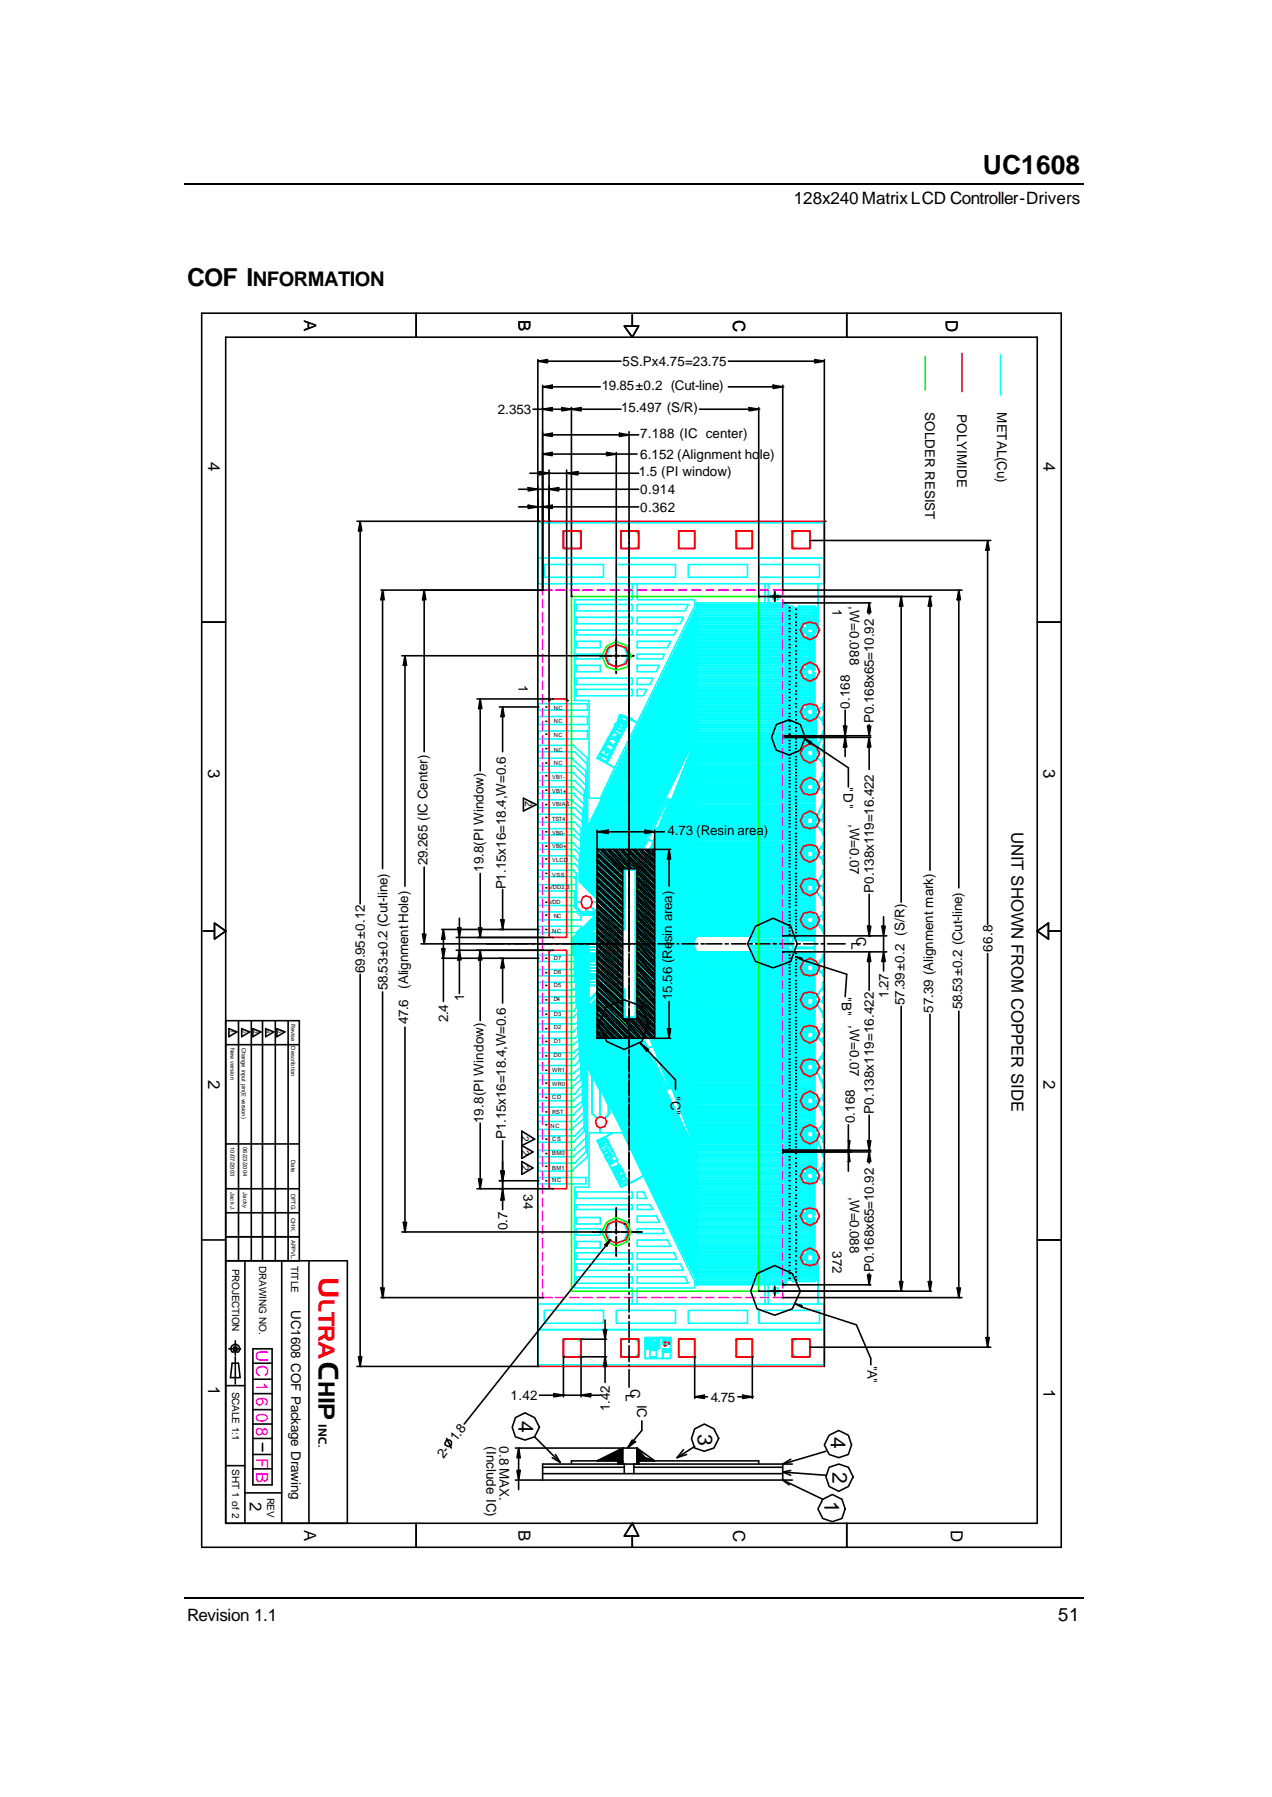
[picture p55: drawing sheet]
<svg xmlns="http://www.w3.org/2000/svg" width="210mm" height="297mm" viewBox="0 0 210 297" stroke-linecap="round" stroke-linejoin="round" font-family="sans-serif">
<defs><g id="words">
<text font-size="4.6" fill="#f00" x="52.7" y="211" transform="rotate(90 52.7 211)">U</text>
<text font-size="4.6" x="52.7" y="225.1" transform="rotate(90 52.7 225.1)">C</text>
<text font-size="4.4" x="162.5" y="28.8">UC1608</text>
<text font-size="4.1" x="31" y="47.3">COF I</text>
<text font-size="3.7" fill="#f00" x="52.7" y="214.8" transform="rotate(90 52.7 214.8)">LTRA</text>
<text font-size="3.7" x="52.7" y="228.2" transform="rotate(90 52.7 228.2)">HIP</text>
<g font-size="3.5">
<text x="85.7" y="234.9" transform="rotate(90 85.7 234.9)">4</text>
<text x="115.4" y="237" transform="rotate(90 115.4 237)">3</text>
<text x="137.3" y="237.5" transform="rotate(90 137.3 237.5)">4</text>
<text x="137.6" y="243.3" transform="rotate(90 137.6 243.3)">2</text>
<text x="136.3" y="248.1" transform="rotate(90 136.3 248.1)">1</text>
</g>
<text font-size="3.3" x="41.8" y="47.3">NFORMATION</text>
<text font-size="3.1" x="174.9" y="267.9">51</text>
<g font-size="2.8">
<text x="131.2" y="33.8">128x240 Matrix LCD Controller-Drivers</text>
<text x="50.3" y="52.8" transform="rotate(90 50.3 52.8)">A</text>
<text x="85.7" y="52.8" transform="rotate(90 85.7 52.8)">B</text>
<text x="121.2" y="52.8" transform="rotate(90 121.2 52.8)">C</text>
<text x="156.4" y="52.8" transform="rotate(90 156.4 52.8)">D</text>
<text x="34.4" y="76.4" transform="rotate(90 34.4 76.4)">4</text>
<text x="172.5" y="76.4" transform="rotate(90 172.5 76.4)">4</text>
<text x="34.4" y="127.2" transform="rotate(90 34.4 127.2)">3</text>
<text x="172.5" y="127.2" transform="rotate(90 172.5 127.2)">3</text>
<text x="167.2" y="137.5" transform="rotate(90 167.2 137.5)">UNIT SHOWN FROM COPPER SIDE</text>
<text x="34.4" y="178.5" transform="rotate(90 34.4 178.5)">2</text>
<text x="172.5" y="178.5" transform="rotate(90 172.5 178.5)">2</text>
<text x="34.4" y="229" transform="rotate(90 34.4 229)">1</text>
<text x="172.5" y="229.6" transform="rotate(90 172.5 229.6)">1</text>
<text x="41.3" y="248.4" transform="rotate(90 41.3 248.4)">2</text>
<text x="50.3" y="252.9" transform="rotate(90 50.3 252.9)">A</text>
<text x="85.7" y="252.9" transform="rotate(90 85.7 252.9)">B</text>
<text x="121.2" y="252.9" transform="rotate(90 121.2 252.9)">C</text>
<text x="157.2" y="252.9" transform="rotate(90 157.2 252.9)">D</text>
<text x="31" y="267.9">Revision 1.1</text>
</g>
<g font-size="2.8" fill="#f0f">
<text x="42.3" y="223.2" transform="rotate(90 42.3 223.2)">U</text>
<text x="42.3" y="225.6" transform="rotate(90 42.3 225.6)">C</text>
<text x="42.3" y="228.5" transform="rotate(90 42.3 228.5)">1</text>
<text x="42.3" y="230.9" transform="rotate(90 42.3 230.9)">6</text>
<text x="42.3" y="233.5" transform="rotate(90 42.3 233.5)">0</text>
<text x="42.3" y="235.9" transform="rotate(90 42.3 235.9)">8</text>
<text x="42.3" y="240.9" transform="rotate(90 42.3 240.9)">F</text>
<text x="42.3" y="243.3" transform="rotate(90 42.3 243.3)">B</text>
</g>
<g font-size="2.2">
<text x="99.5" y="64.5">19.85±0.2 (Cut-line)</text>
<text x="102.9" y="60.5">5S.Px4.75=23.75</text>
<text x="82.3" y="68.4">2.353</text>
<text x="102.7" y="68.2">15.497 (S/R)</text>
<text x="152.9" y="68.2" transform="rotate(90 152.9 68.2)">SOLDER RESIST</text>
<text x="158.2" y="68.4" transform="rotate(90 158.2 68.4)">POLYIMIDE</text>
<text x="164.8" y="68.2" transform="rotate(90 164.8 68.2)">METAL(Cu)</text>
<text x="105.8" y="72.4">7.188 (IC center)</text>
<text x="105.8" y="75.8">6.152 (Alignment hole)</text>
<text x="105.6" y="78.8">1.5 (PI window)</text>
<text x="105.8" y="81.7">0.914</text>
<text x="105.8" y="84.6">0.362</text>
<text x="137.6" y="100.7" transform="rotate(90 137.6 100.7)">1</text>
<text x="140.5" y="100.2" transform="rotate(90 140.5 100.2)">,W=0.088</text>
<text x="85.7" y="113.2" transform="rotate(90 85.7 113.2)">1</text>
<text x="140.5" y="117.1" transform="rotate(-90 140.5 117.1)">0.168</text>
<text x="144.5" y="119.5" transform="rotate(-90 144.5 119.5)">P0.168x65=10.92</text>
<text x="139.4" y="130.1" transform="rotate(90 139.4 130.1)">&quot;D&quot;</text>
<text x="140.5" y="136.2" transform="rotate(90 140.5 136.2)">,W=0.07</text>
<text x="70.6" y="143.1" transform="rotate(-90 70.6 143.1)">29.265 (IC Center)</text>
<text x="110.3" y="138">4.73 (Resin area)</text>
<text x="79.9" y="144.1" transform="rotate(-90 79.9 144.1)">19.8(PI Window)</text>
<text x="83.6" y="147" transform="rotate(-90 83.6 147)">P1.15x16=18.4,W=0.6</text>
<text x="144.5" y="147.5" transform="rotate(-90 144.5 147.5)">P0.138x119=16.422</text>
<text x="140.8" y="155.8" transform="rotate(90 140.8 155.8)">L</text>
<text x="141.6" y="155" transform="rotate(90 141.6 155)">C</text>
<text x="60.3" y="160.8" transform="rotate(-90 60.3 160.8)">69.95±0.12</text>
<text x="164" y="157.3" transform="rotate(-90 164 157.3)">66.8</text>
<text x="64" y="163.7" transform="rotate(-90 64 163.7)">58.53±0.2 (Cut-line)</text>
<text x="67.5" y="163.4" transform="rotate(-90 67.5 163.4)">(Alignment Hole)</text>
<text x="76.7" y="165.5" transform="rotate(-90 76.7 165.5)">1</text>
<text x="111.1" y="165.3" transform="rotate(-90 111.1 165.3)">15.56 (Resin area)</text>
<text x="139.2" y="164.7" transform="rotate(90 139.2 164.7)">&quot;B&quot;</text>
<text x="146.8" y="165" transform="rotate(-90 146.8 165)">1.27</text>
<text x="149.5" y="166.1" transform="rotate(-90 149.5 166.1)">57.39±0.2 (S/R)</text>
<text x="154.3" y="167.4" transform="rotate(-90 154.3 167.4)">57.39 (Alignment mark)</text>
<text x="159" y="166.9" transform="rotate(-90 159 166.9)">58.53±0.2 (Cut-line)</text>
<text x="67.5" y="169.2" transform="rotate(-90 67.5 169.2)">47.6</text>
<text x="74.1" y="169" transform="rotate(-90 74.1 169)">2.4</text>
<text x="140.5" y="169.5" transform="rotate(90 140.5 169.5)">,W=0.07</text>
<text x="79.9" y="185.6" transform="rotate(-90 79.9 185.6)">19.8(PI Window)</text>
<text x="110.9" y="181.2" transform="rotate(90 110.9 181.2)">&quot;C&quot;</text>
<text x="141.3" y="185.6" transform="rotate(-90 141.3 185.6)">0.168</text>
<text x="144.5" y="184.1" transform="rotate(-90 144.5 184.1)">P0.138x119=16.422</text>
<text x="83.6" y="188.3" transform="rotate(-90 83.6 188.3)">P1.15x16=18.4,W=0.6</text>
<text x="86.5" y="197.3" transform="rotate(90 86.5 197.3)">34</text>
<text x="140.5" y="197.8" transform="rotate(90 140.5 197.8)">,W=0.088</text>
<text x="83.9" y="203.4" transform="rotate(-90 83.9 203.4)">0.7</text>
<text x="137.6" y="206.8" transform="rotate(90 137.6 206.8)">372</text>
<text x="144.5" y="210.3" transform="rotate(-90 144.5 210.3)">P0.168x65=10.92</text>
<text x="48.2" y="216.6" transform="rotate(90 48.2 216.6)">UC1608 COF Package Drawing</text>
<text x="143.4" y="225.9" transform="rotate(90 143.4 225.9)">&quot;A&quot;</text>
<text x="84.4" y="231.4">1.42</text>
<text x="100.8" y="233.3" transform="rotate(-90 100.8 233.3)">1.42</text>
<text x="103.5" y="230.4" transform="rotate(90 103.5 230.4)">L</text>
<text x="104.2" y="229.6" transform="rotate(90 104.2 229.6)">C</text>
<text x="105.3" y="232.2" transform="rotate(90 105.3 232.2)">IC</text>
<text x="117.5" y="231.7">4.75</text>
<text x="75.4" y="238.3" transform="rotate(-52 75.4 238.3)">1.8</text>
<text x="80.4" y="239.1" transform="rotate(90 80.4 239.1)">(Include IC)</text>
<text x="82.5" y="239.1" transform="rotate(90 82.5 239.1)">0.8 MAX.</text>
<text x="73.3" y="241.2" transform="rotate(-52 73.3 241.2)">2-</text>
</g>
<text font-size="1.9" x="52.7" y="235.4" transform="rotate(90 52.7 235.4)">INC.</text>
<g font-size="1.7">
<text x="86.8" y="132.5" transform="rotate(90 86.8 132.5)">2</text>
<text x="86.3" y="187.8" transform="rotate(90 86.3 187.8)">2</text>
<text x="86.3" y="190.1" transform="rotate(90 86.3 190.1)">2</text>
<text x="86.3" y="192.5" transform="rotate(90 86.3 192.5)">2</text>
<text x="38.4" y="209.7" transform="rotate(90 38.4 209.7)">PROJECTION</text>
<text x="42.9" y="209.2" transform="rotate(90 42.9 209.2)">DRAWING NO.</text>
<text x="48.2" y="209.2" transform="rotate(90 48.2 209.2)">TITLE</text>
<text x="38.4" y="230.1" transform="rotate(90 38.4 230.1)">SCALE 1:1</text>
<text x="38.4" y="242.8" transform="rotate(90 38.4 242.8)">SHT 1 of 2</text>
<text x="44.2" y="247.6" transform="rotate(90 44.2 247.6)">REV</text>
</g>
<g font-size="1">
<text x="91.5" y="119.5">NC</text>
<text x="91.5" y="117.4">NC</text>
<text x="91.5" y="121.9">NC</text>
<text x="91.5" y="124.3">NC</text>
<text x="91.3" y="128.8">VB1-</text>
<text x="91.3" y="131.1">VB1+</text>
<text x="91.5" y="126.4">NC</text>
<text x="91.3" y="135.6">TST4</text>
<text x="91.3" y="133.3">VBIAS</text>
<text x="91.3" y="142.5">VLCD</text>
<text x="91.3" y="138">VB0-</text>
<text x="91.3" y="140.1">VB0+</text>
<text x="90.8" y="149.4">VDD</text>
<text x="90.8" y="147">VDD2,3</text>
<text x="91.3" y="144.9">VSS</text>
<text x="91.3" y="154.2">NC</text>
<text x="91.5" y="151.8">NC</text>
<text x="91.5" y="158.7">D7</text>
<text x="91.5" y="161">D6</text>
<text x="91.5" y="163.2">D5</text>
<text x="91.5" y="165.5">D4</text>
<text x="91.5" y="167.9">D3</text>
<text x="38.1" y="170.3" transform="rotate(90 38.1 170.3)">1</text>
<text x="38.1" y="173.2" transform="rotate(90 38.1 173.2)">New version</text>
<text x="40" y="170.3" transform="rotate(90 40 170.3)">2</text>
<text x="40" y="173.2" transform="rotate(90 40 173.2)">Change input pin(E version)</text>
<text x="42.1" y="170.3" transform="rotate(90 42.1 170.3)">3</text>
<text x="43.9" y="170.3" transform="rotate(90 43.9 170.3)">4</text>
<text x="46" y="170.3" transform="rotate(90 46 170.3)">5</text>
<text x="48.2" y="169.2" transform="rotate(90 48.2 169.2)">Revise</text>
<text x="48.2" y="172.9" transform="rotate(90 48.2 172.9)">Describtion</text>
<text x="91.5" y="170">D2</text>
<text x="91.5" y="172.4">D1</text>
<text x="91.3" y="177.2">WR1</text>
<text x="91.3" y="179.6">WR0</text>
<text x="91.5" y="174.8">D0</text>
<text x="91.3" y="184.1">RST</text>
<text x="91.3" y="181.7">CD</text>
<text x="38.1" y="189.6" transform="rotate(90 38.1 189.6)">10/07/2003</text>
<text x="40.2" y="189.6" transform="rotate(90 40.2 189.6)">06/23/2004</text>
<text x="48.2" y="191.7" transform="rotate(90 48.2 191.7)">Date</text>
<text x="91" y="186.4">NC</text>
<text x="91.3" y="190.9">BM0</text>
<text x="91.3" y="188.6">CS</text>
<text x="38.1" y="197" transform="rotate(90 38.1 197)">Jack J.</text>
<text x="40.2" y="197" transform="rotate(90 40.2 197)">Jacky</text>
<text x="48.2" y="197.3" transform="rotate(90 48.2 197.3)">DFTG.</text>
<text x="91.3" y="193.3">BM1</text>
<text x="91.3" y="195.4">NC</text>
<text x="48.2" y="201.3" transform="rotate(90 48.2 201.3)">CHK.</text>
<text x="48.2" y="205" transform="rotate(90 48.2 205)">APPVL.</text>
</g>
</g></defs>
<path d="M30.4 30.5h148.7M30.4 264.1h148.7" fill="none" stroke="#000" stroke-width=".26"/>
<path d="M32.5 50.7h144.6v206.4h-144.6z" fill="#fff"/>
<g fill="none" stroke="#0ff" stroke-width=".26">
<path d="M165.4 58.6v6.7M88.9 92.3h47.4v4.2h-47.4zM88.9 86.4h47.4v5.9h-47.4zM90 93.3h9.7v2.1h-9.7zM93.1 88l.6-.2h1.8l.5 .5v1.8l-.2 .6h-2.7zM95 99.1h9.5v-2.6h.8v2.6h9.5v1.1l-9.5 19.3-2.6-1.3-4 7.1 2.9 1.6-2.4 5h-1.8v-16.1h-2.4zM95.2 99.9h9.3v1.1h-9.3zM101.9 93.3h9.8v2.1h-9.8zM102.7 88l.2-.2h2.1l.6 .5v1.8l-.3 .6h-2.6zM105.3 99.9h8.5l-.6 1.1h-7.9zM112.2 88l.2-.2h2.2l.2 .2v2.7h-2.6zM113.8 93.3h9.8v2.1h-9.8z"/>
<path d="M115.1 99.9h.1M115.1 99.9h14.8M121.7 88l.3-.2h2.1l.3 .2v2.7h-2.7zM125.4 93.3h10.1v2.1h-10.1zM125.4 93.3v2.1M126.5 96.5h.1M126.5 96.5v3.2M127 96.5h.1M127 96.5v3.2M127 98.6h.8M127.8 98.3h.8v.8h-.8zM131 88.3l.5-.5h2.1l.3 .2v2.7h-2.7l-.2-.6z"/>
<path d="M135.2 96.5h.1M135.2 96.5v7.9h-.8M88.9 118.4h8.2v1.4h-8.2zM88.9 116.3h8.2v1.1h-8.2zM95.2 110h4v1h-4zM95.2 112.1h9.3v1.1h-9.3zM95.2 113.9h9.3v1.1h-9.3zM95.2 102h9.3v1.1h-9.3zM95.2 104.2h9.3v.8h-9.3zM95.2 106h4v1.1h-4zM95.2 108.1h4v.8h-4zM100.8 107.1l1.1-.6 1.3 .6 .5 1.3-.5 1.3-1.3 .5-1.1-.5-.5-1.3z"/>
<path d="M101.6 119.8l1.6 .8-.5 1-1.4-.8 .3-.8h.3l-.6 .8h.3l.3-.2 .8 .5 .2-.3-.2-.2v.2l-.8-.2 .2-.3-.5-.3zM102.1 119l1.6 .8-.5 .8-1.6-.8 .5-.6v.8h.3v-.2h-.3l.3-.3 .8 .5h-.3l-.2 .3h.5v-.5l-.8-.6-.3 .3zM102.4 118.2l.3 .2-.3 .3 1.1 .8 .2-.3-1-.2v-.3l.2-.3 .8 .6 .3-.3-1.3-.3-.3-.2 1.8 .5-.5 1.1-1.6-.8zM104.2 118.7l1.1 .8-3.7 7.4-1.3-.8zM105.3 110h3.7l-.5 1h-3.2zM105.3 112.1h2.6l-.5 1.1h-2.1zM105.3 113.9h1.6l-.5 1.1h-1.1zM105.3 108.1h4.5l-.3 .8h-4.2zM105.3 106h5.6l-.6 1.1h-5zM105.3 104.2h6.6l-.5 .8h-6.1zM105.3 102h7.7l-.6 1.1h-7.1zM115.1 110.2h.1"/>
<path d="M115.1 110.5h.1M115.1 111h.1M115.1 110.8h.1M115.1 111.3h.1M115.1 111.6h.1M115.1 111.8h.1M115.1 112.4h.1M115.1 112.1h.1M115.1 112.6h.1M115.1 112.9h.1M115.1 113.2h.1M115.1 113.7h.1"/>
<path d="M115.1 113.4h.1M115.1 113.9h.1M115.1 114.2h.1M115.1 115.5h.1M115.1 116.1h.1M115.1 115.8h.1M115.1 116.3h.1M115.1 116.6h.1M115.1 116.9h.1M115.1 117.4h.1M115.1 117.1h.1M115.1 117.7h.1"/>
<path d="M115.1 117.9h.1M115.1 118.2h.1M115.1 118.7h.1M115.1 118.4h.1M115.1 119h.1M115.1 119.2h.1M115.1 119.8h.1M115.1 119.5h.1M115.1 106h.1M115.1 105.7h.1M115.1 105.5h.1M115.1 105.2h.1"/>
<path d="M115.1 105h.1M115.1 104.7h.1M115.1 104.4h.1M115.1 104.2h.1M115.1 103.9h.1M115.1 103.6h.1M115.1 103.4h.1M115.1 103.1h.1M115.1 102.8h.1M115.1 102.6h.1M115.1 102.3h.1M115.1 102h.1"/>
<path d="M115.1 101.8h.1M115.1 101.5h.1M115.1 101.2h.1M115.1 101h.1M115.1 100.7h.1M115.1 100.5h.1M115.1 114.7h.1M115.1 114.5h.1M115.1 115h.1M115.1 115.3h.1M115.1 106.3h.1M115.1 106.5h.1"/>
<path d="M115.1 106.8h.1M115.1 107.3h.1M115.1 107.1h.1M115.1 107.6h.1M115.1 107.9h.1M115.1 108.1h.1M115.1 108.7h.1M115.1 108.4h.1M115.1 108.9h.1M115.1 109.2h.1M115.1 109.4h.1M115.1 110h.1"/>
<path d="M115.1 109.7h.1M115.1 101.5h19v.3h-3.1M115.1 101h19.3v.2M115.1 106.3h18.8v.2h-2.9M115.1 100.5h15.1v.2M115.1 106.5h15.1v.6h-15.1M115.1 107.9h15.1v.5h-15.1M115.1 109.2h15.1v.2M115.1 113.9h15.1v.6h-15.1M115.1 115.3h15.1v.5h-15.1M115.1 116.6h15.1v.3M115.1 117.9h15.1v.3"/>
<path d="M115.1 100.2h15.9v.8M115.1 100.7v.3M115.1 101.2v.3M115.1 102.6v.2M115.1 103.1v.3M115.1 103.9v.3M115.1 104.4v.3M115.1 105v.2M115.1 106.3v.2M115.1 107.6v.3M115.1 108.1v.3M115.1 108.9v.3"/>
<path d="M115.1 109.4v.3M115.1 110v.2M115.1 111.3v.3M115.1 111.8v.3M115.1 112.6v.3M115.1 113.2v.2M115.1 113.7v.2M115.1 115v.3M115.1 116.3v.3M115.1 116.9v.2M115.1 117.7v.2M115.1 118.2v.2"/>
<path d="M115.1 118.7v.3M115.1 115.5l-11.9 24.1v5M115.1 109.7l-15.1 30.7v4.2M115.1 108.9l-15.4 31.2v4.5M115.1 105.5l-16.4 33.3v6.4M115.1 110l-15.1 30.7 15.1-30.5M115.1 110.2h15.9M115.1 110.5h15.1M115.1 110h18.2M115.1 110.5l-15.1 30.4M115.1 110.8h15.9M115.1 110.8l-14.8 30.1"/>
<path d="M115.1 111l-14.8 29.9M115.1 111h18.2v1.4M115.1 111l-14.8 30.2M115.1 111.3l-14.8 29.9M115.1 111.3h18.2M115.1 111.6l-14.8 29.6M115.1 111.6l-14.6 29.6M115.1 111.6h15.9M115.1 111.8h15.1M115.1 111.8l-14.6 29.4M115.1 112.1l-14.6 29.4 14.6-29.1M115.1 112.1h15.9"/>
<path d="M115.1 112.4h18.2M115.1 112.4l-14.3 29.3M115.1 112.6l-14.3 29.1M115.1 112.9l-14.3 28.8M115.1 112.9h15.9M115.1 113.2h15.1M115.1 113.2l-14.3 28.8 14.3-28.6M115.1 113.4l-14 28.6M115.1 113.7l-14 28.3M115.1 113.7h19M115.1 113.9l-14 28.4 14-28.1M115.1 114.2l-13.8 28.1v1.8l.3 .3-.5-.3"/>
<path d="M115.1 114.2h15.9M115.1 115.5l-11.9 24.4M115.1 115.5h15.9M115.1 115.8l-11.9 24.1M115.1 116.1l-11.9 23.8M115.1 116.1h18.5v1M115.1 116.1l-11.6 23.8v3.9M115.1 116.3l-11.6 23.8M115.1 116.3h18.2M115.1 116.6l-11.6 23.5M115.1 116.9h15.9M115.1 116.9l-11.6 23.2"/>
<path d="M115.1 117.1l-11.6 23.3M115.1 117.1h17.5M115.1 117.1l-11.4 23.3M115.1 117.4l-11.4 23M115.1 117.4h18.2M115.1 117.7l-11.4 23 11.4-22.8M115.1 117.9l-11.1 22.8M115.1 118.2h15.9M115.1 118.2l-11.1 22.5M115.1 118.4l-11.1 22.5 11.1-22.2M115.1 118.7h18.2M115.1 119l-10.9 21.9v2.9"/>
<path d="M115.1 119l-10.9 22.2M115.1 119h15.9M115.1 119.2h15.1M115.1 119.2l-10.9 22M115.1 119.5h15.9M115.1 119.5l-10.9 21.7M115.1 119.8l-10.9 21.7M115.1 119.8h18.5M115.1 119.8l-10.6 21.7M115.1 105.7l-16.4 33.4 16.4-33.1M115.1 105.5h15.9M115.1 105.2l-16.7 33.4"/>
<path d="M115.1 104.4l-16.7 33.9v6.9M115.1 105.2l-16.7 33.6M115.1 104.4h15.1M115.1 104.7l-16.7 33.9M115.1 105l-16.7 33.6M115.1 104.2h15.9M115.1 103.9h18.2M115.1 103.9l-16.9 34.4 16.9-34.1M115.1 103.6l-16.9 34.4v7.4l2.1 2.1-2.4-2.1M115.1 103.6h17.5v.3M115.1 103.4l-17.2 34.6M115.1 103.4h15.9"/>
<path d="M115.1 103.1h15.1M115.1 102.8h15.9M115.1 103.1l-17.2 34.7M115.1 102.6h18.5v1.3M115.1 102.8l-17.2 35M115.1 102.3l-17.5 35.2M115.1 102.6l-17.5 35.2M115.1 102h15.9M115.1 101.8h15.1M115.1 102l-17.5 35.5M115.1 101.8l-17.7 35.4M115.1 101l-17.7 36v8.7"/>
<path d="M115.1 101.8l-17.5 35.7M115.1 101.2h19.3M115.1 101.5l-17.7 35.7M115.1 101.2l-17.7 36M115.1 100.5l-18 36.5 18-36.3M115.1 100.7h15.9M115.1 100.5l-18 36.2M115.1 114.7h19.3M115.1 114.5l-13.8 28M115.1 114.7l-13.8 27.8M115.1 115l-13.8 27.5M115.1 115h18.8"/>
<path d="M115.1 115.3l-13.5 27.5M115.1 106.3l-16.1 32.8M115.1 106.5l-16.1 32.6M115.1 106.5l-16.1 32.8 16.1-32.5M115.1 106.8h15.9M115.1 107.1l-15.9 32.5M115.1 107.3l-15.9 32.3M115.1 107.3h19M115.1 107.6l-15.9 32M115.1 107.6h19M115.1 107.9l-15.9 32M115.1 108.1h15.9"/>
<path d="M115.1 108.1l-15.6 31.8M115.1 108.4l-15.6 31.5M115.1 108.7l-15.6 31.4M115.1 108.7h18.8v1.8M115.1 108.9h18.5M115.1 109.4h15.9M115.1 109.2l-15.4 31.2M115.1 109.4l-15.4 31M115.1 109.7l-15.4 30.7M115.1 109.7h18.2v1.1M129.9 110.2h.1M129.9 110.8h.1"/>
<path d="M129.9 111.6h.1M129.9 112.1h.1M129.9 112.9h.1M129.9 113.7h.1M129.9 113.4h.1M129.9 114.2h.1M129.9 115.5h.1M129.9 116.3h.1M129.9 116.1h.1M129.9 116.9h.1M129.9 117.7h.1M129.9 117.4h.1"/>
<path d="M129.9 118.2h.1M129.9 119h.1M129.9 119.5h.1M129.9 105.5h.1M129.9 105h.1M129.9 104.7h.1M129.9 104.2h.1M129.9 103.4h.1M129.9 102.8h.1M129.9 102h.1M129.9 101.5h.1M129.9 101.2h.1"/>
<path d="M129.9 100.7h.1M129.9 115h.1M129.9 114.7h.1M129.9 106.3h.1M129.9 106h.1M129.9 106.8h.1M129.9 107.6h.1M129.9 107.3h.1M129.9 108.1h.1M129.9 108.9h.1M129.9 108.7h.1M129.9 109.4h.1"/>
<path d="M129.9 100.2v-.5h-14.8v.8M129.9 102v.3M129.9 102.6v.2M129.9 103.4v.2M129.9 103.9v.3M129.9 110v.2M129.9 110.8v.2M129.9 111.3v.3M129.9 112.1v.3M129.9 112.6v.3M129.9 118.7v.3M129.9 119.5v.3"/>
<path d="M130.2 111.3h.1M130.2 111h.1M130.2 112.6h.1M130.2 112.4h.1M130.2 113.7h.1M130.2 116.1h.1M130.2 116.3h.1M130.2 117.4h.1M130.2 117.1h.1M130.2 117.7h.1M130.2 118.7h.1M130.2 118.4h.1"/>
<path d="M130.2 119.8h.1M130.2 106h.1M130.2 105.2h.1M130.2 105h.1M130.2 103.9h.1M130.2 103.6h.1M130.2 102.6h.1M130.2 102.3h.1M130.2 101.2h.1M130.2 101h.1M130.2 100.2h.1M130.2 114.7h.1"/>
<path d="M130.2 115h.1M130.2 106.3h.1M130.2 107.3h.1M130.2 107.6h.1M130.2 108.7h.1M130.2 108.9h.1M130.2 110h.1M130.2 109.7h.1M130.2 101.5v.5M130.2 102.8v.6M130.2 104.2v.5M130.2 105.5v.2h-15.1"/>
<path d="M130.2 110.2v.6M130.2 111.6v.5M130.2 112.9v.5M130.2 119v.5M131 111.3h.1M131 111h.1M131 112.6h.1M131 112.4h.1M131 113.7h.1M131 113.4h.1M131 116.3h.1M131 116.1h.1"/>
<path d="M131 117.1h.1M131 117.7h.1M131 117.4h.1M131 118.7h.1M131 118.4h.1M131 119.8h.1M131 105.2h.1M131 105h.1M131 103.9h.1M131 103.6h.1M131 102.6h.1M131 102.3h.1"/>
<path d="M131 101.5h.1M131 101.2h.1M131 101h.1M131 115h.1M131 114.7h.1M131 106.3h.1M131 106h.1M131 107.6h.1M131 107.3h.1M131 108.9h.1M131 108.7h.1M131 110h.1"/>
<path d="M131 109.7h.1M131 108.4h3.1v.3M131 116.6h2.3v.3M131 114.5h3.4v.2M131 101.5v.8M131 102.6v1M131 103.9v.8h-15.9M131 105.2v.8M131 106.3v1M131 107.6v1.1M131 108.9v.8M131 110v1"/>
<path d="M131 111.3v1.1M131 112.6v.8M131 115v1.1M131 116.3v1.1M131 117.7v.7M131 118.7v1.1M131 110.5h2.3M131 113.2h2.9M131 115.8h2.6l.3 .3M131 115.3h2.9v1.8M131 117.9h2.3M131 119.2h2.6"/>
<path d="M131 104.4h2.3M131 100.5h3.7v3.4h-.3M131 103.1h2.3v.8M131 107.9h3.1l.3 .2M131 109.2h2.6v1.3M131.8 110.5h.1M131.8 111.8h.1M131.8 113.2h.1M131.8 115.8h.1M131.8 116.6h.1M131.8 117.1h.1M131.8 117.9h.1"/>
<path d="M131.8 119.2h.1M131.8 105.7h.1M131.8 104.4h.1M131.8 103.1h.1M131.8 101.8h.1M131.8 100.5h.1M131.8 114.5h.1M131.8 115.3h.1M131.8 106.5h.1M131.8 107.1h.1M131.8 107.9h.1M131.8 108.4h.1"/>
<path d="M131.8 109.2h.1M131.8 108.1h.1M131.8 109.4h.1M131.8 116.9h.1M131.8 118.2h.1M131.8 115.5h.1M131.8 114.2h.1M131.8 102h2.1v.3h-18.8M131.8 100.7h.1M131.8 105.5h.1M131.8 106.8h.1M131.8 106.8h2.3v.3h-3.1"/>
<path d="M131.8 100.5v1M131.8 101.8v3.9M131.8 106v.3M131.8 106.5v.6M131.8 107.3v.3M131.8 107.9v.5M131.8 108.7v.2M131.8 109.2v4M131.8 113.4v1.1M131.8 114.7v.3M131.8 115.3v.5M131.8 116.1v.2"/>
<path d="M131.8 116.6v.5M131.8 117.4v.3M131.8 117.9v4M131.8 110.2h.8v.6M131.8 110.8h1.5M131.8 111.6h.8M131.8 115.5h2.1M131.8 116.9h.8l.2 .2M131.8 118.2h1.5M131.8 104.7h1.5M131.8 104.2h1.5M131.8 103.4h.8l.2 .2v.3"/>
<path d="M131.8 102.8h1.5l.3 .3M131.8 100.7h2.6M131.8 108.1h2.3v2.4M131.8 109.4h1.5M132 108.7h.1M132 108.4h.1M132 107.9h.1M132 107.6h.1M132 109.7h.1M132 110h.1M132 109.2h.1M132 108.9h.1"/>
<path d="M132 118.7h.1M132 118.4h.1M132 116.6h.1M132 116.3h.1M132 114.7h.1M132 114.5h.1M132 119.8h.1M132 119.2h.1M132 117.9h.1M132 117.7h.1M132 117.4h.1M132 117.1h.1"/>
<path d="M132 116.1h.1M132 115.8h.1M132 115.3h.1M132 115h.1M132 113.9h.1M132 113.7h.1M132 113.2h.1M132 112.6h.1M132 112.4h.1M132 111.8h.1M132 111.3h.1M132 111h.1"/>
<path d="M132 110.5h.1M132 103.9h.1M132 103.6h.1M132 103.1h.1M132 102.6h.1M132 102.3h.1M132 101.8h.1M132 101.2h.1M132 101h.1M132 100.5h.1M132 100.2h.1M132 104.4h.1"/>
<path d="M132 105.2h.1M132 105h.1M132 106h.1M132 105.7h.1M132 106.5h.1M132 106.3h.1M132 107.3h.1M132 107.1h.1M132 100.2h2.7l.2 .3v3.4l-.5 .3M132 100.2v.3M132 105.7v.3M132 106.3v.2"/>
<path d="M132 107.1v.2M132 107.6v.3M132 108.4v.3M132 108.9v.3M132 114.5v.2M132 115v.3M132 115.8v.3M132 116.3v.3M132 117.1v.3M132 117.7v.2M132.3 110l.5 .5M132.3 116.9l.5 .5"/>
<path d="M132.3 117.7l.3 .2M132.3 103.9l.3 .3M132.6 117.1h.1M132.6 118.2h.1M132.6 117.9h.1M132.6 117.4h.1M132.6 117.7h.1M132.6 111.6h.1M132.6 111.3h.1M132.6 111h.1M132.6 110.8h.1M132.6 110.5h.1"/>
<path d="M132.6 103.9h.1M132.6 104.2h.1M132.6 104.4h.1M132.6 104.7h.1M132.6 117.9v.5h-17.5M132.6 104.4v.6h-17.5M132.6 111.3v.3M132.6 117.1v.3M132.6 110.8l-.3 .2M132.6 104.7l-.3 .3M132.8 110.5h.1M132.8 118.2h.1"/>
<path d="M132.8 117.1h.1M132.8 111.6h.1M132.8 111.6h.5M132.8 111.6l-.2 .2h-1.6M132.8 117.1h.5M132.8 104.7v.3l-.2 .2h-17.5M132.8 118.2l-.5 .5M132.8 111.3l-.5 .5M133.1 103.1l.2 .3M133.3 110.5h.1M133.3 109.4h.3v.3h-.3zM133.3 118.2h.1"/>
<path d="M133.3 117.1h.1M133.3 117.9h.1M133.3 117.4h.1M133.3 116.1h.3v.2M133.3 111.6h.1M133.3 111.8v.3h-1.5M133.3 111.3h.1M133.3 110.8h.1M133.3 103.9h.1M133.3 104.2h.1M133.3 104.4h.1M133.3 104.7h.1"/>
<path d="M133.3 117.1h1.1v1.1h-1.1zM133.3 110.5h1.1v1.1h-1.1zM133.3 103.9h1.1v.8h-1.1zM133.3 116.3v1.4h-18.2M133.3 117.9v1.1h-1.5M133.3 104.4v1.1h-1.5M133.3 116.3l.3 .3M133.3 102.6l.3 .2M133.3 105.2l-.2 .3M133.6 108.9h.3v.3h-.3zM133.6 108.7h.3v.2M133.6 110.5h.1"/>
<path d="M133.6 119.5h.3v.3h-.3zM133.6 118.2h.1M133.6 119h-.3v.2M133.6 117.1h.1M133.6 111.6h.1M133.6 112.4v.2h-.3M133.6 103.9h.1M133.6 104.7h.1M133.6 110.5h.5M133.6 111.6h.5M133.6 111.6v1h-18.5M133.6 117.1h.5"/>
<path d="M133.6 118.2h.5M133.6 118.2v1.3h-1.8M133.6 104.7v1.3h-18.5M133.6 105.5l-.3 .2h-2.3M133.6 104.7h.5M133.6 103.9h.5M133.6 115.5l.3 .3M133.6 112.1l-.3 .3M133.6 102.3l.3 .3M133.6 105.7l-.3 .3M133.9 110.5h.1M133.9 118.2h.1"/>
<path d="M133.9 119.8v.2h-.3M133.9 117.1h.1M133.9 115h.2v.3zM133.9 111.6h.1M133.9 112.9v.3h-.3M133.9 103.9h.1M133.9 104.7h.1M133.9 112.6l-.3 .3h-1.8M133.9 111.6v1.8h-18.8M133.9 118.2v1.8h-18.8M133.9 101.8v2.1M133.9 104.7v2.1"/>
<path d="M133.9 108.1l.2 .3M133.9 106l-.3 .3M134.1 110.5h.1M134.1 118.2h.1M134.1 117.1h.1M134.1 111.6h.1M134.1 103.9h.1M134.1 104.7h.1M134.1 111.6v2.3h-3.1v.8M134.1 118.2v2.4h-3.1M134.1 107.6l.3 .3v2.6M134.1 101.2v2.7"/>
<path d="M134.1 104.7v2.6M134.1 114.7v2.4M134.1 113.4l-.2 .3M134.4 110.5h.1M134.4 104.4h.1M134.4 110.8h.1M134.4 117.9h.1M134.4 117.1h.1M134.4 117.7h.1M134.4 118.2h.1M134.4 111.3h.1M134.4 111.6h.1"/>
<path d="M134.4 113.9h-.3v.3M134.4 103.9h.1M134.4 100.7h.3v.3h-.3zM134.4 104.7h.1M134.4 104.2v3.4h-.3M134.4 104.2h.1M134.4 111.6v2.6h-2.6M134.4 104.7h.3M134.4 103.6h.3M134.4 117.9l.3 .3v3.2h-19.6M134.4 101.2v2.7M134.4 111.3v-.3l.3 .3"/>
<path d="M134.4 114.7v3M134.4 117.9v2.9l-.3 .3M134.4 117.9l.5 .3v5.3M134.4 118.2l.3 .2M134.4 111.3l.3 .3M134.4 107.1l-.3 .2M134.7 117.7h.1M134.7 111.3h.1M134.7 117.1h.1M134.7 103.6h.1M134.7 104.4v6.4h-.3M134.7 117.1l-.3 .3h.5"/>
<path d="M134.7 116.9l-.3 .2M134.7 111.3v5.8M134.7 117.7v.2l1.3 1.3M134.7 110.5l-.3 .3M134.7 117.7l1.3 1.5M134.7 103.6l-.3 .6M134.9 117.4h.1M134.9 117.4v.3h-.5M135.2 103.9l-.3 .3h-.5M136 116.3h.3v1.1h-.3zM136 118.4h.3v1.4h-.3zM136 116.9h.1"/>
<path d="M136 119.2h.1M136 116.9l-1.1 .5M88.9 120.8h8.2v1.3h-8.2zM94.7 123.2h.1M94.7 130.1h.1M94.7 127.7h.1M94.7 137h.1M94.7 139.3h.1M94.7 134.6h.1M94.7 123.2l2.4 2.1v20.4M94.7 139.3l1.1 1.1h.2M94.7 123.2h-5.8v1.1h6.1"/>
<path d="M94.7 127.7h-5.8v1.3h6.1M94.7 130.1h-5.8v1h6.1v.3l1.3 1.3h.3M94.7 134.6h-5.8v1.3h6.1M94.7 137h-5.8v1h6.1v.3l1 .8M94.7 139.3h-5.8v1.1h6.1M94.7 130.1l1.9 1.6M94.7 127.7l2.1 2.1M94.7 137l1.3 1.3M94.7 134.6l1.6 1.3M95 133.5h.1M95 126.6h.1M95 124.3h.1"/>
<path d="M95 129h.1M95 135.9h.1M95 133.5h-6.1v-1.3h5.8v.3l1.6 1.3v11.9l3.7 3.7M95 126.6h-6.1v-1.3h5.8v.3l2.1 1.8v18.3l3.2 3.2M95 133.5l1.3 1.3M95 126.6l1.8 1.9M95 124.3l2.1 2.1M95 129l1.6 1.6M95 135.9l1 1.1M96 138.3h.1M96 137h.1M96 137v8.7"/>
<path d="M96.3 134.8h.1M96.6 130.6h.1M96.6 130.6v15.1l3.4 3.4M96.8 128.5h.1M97.6 137.5v7.9M97.9 137.8v7.6M99 139.1v5.8M99.2 124.8h.3l1 .8-.2 .3-1.3-.6h.2l.3-.2zM99.2 124.5l1.6 .8-.5 .8-1.6-.8zM99.2 139.6v5.3M99.2 124.5l.3 .3M99.5 139.9v5l1.3 1.3"/>
<path d="M99.7 123.5l1.6 .8-.5 1-1.6-.8 .5-.8h.3l-.3 .3 .6 .3-.3 .2h.3l.2-.2 .3 .2-.3 .6 .6-.8-1.4-.6zM100 122.9h.5l-.5 .6 .3 .2h.2l.3 .3h.5v-.5l-.8-.6M100.3 122.7l1.3 .8-.3 .8-1.6-.8zM100.8 121.6l1.3 .8-.5 1.1-1.3-.8 .2-.8 .3 .2-.3 .3 .8 .8 .6-.5v-.3l-1.1-.3-.3-.2zM101.1 121.1h.2l-.2 .5v.3h.5l.3-.3h.2v.3h-.2v.2h.2l.3-.2-.3-.5-.5-.3h-.5l.2-.3 1.4 .8-.6 .8-1.3-.8zM107.2 138.8l.7 .3-.7 2.1-1.1-.5zM107.9 137l.8 .2-.8 1.9-.7-.3zM110.3 132.2h.3l-1.9 4.8-.5-.3zM115.1 120h.1M115.1 120.3h.1M115.1 120.6h.1M115.1 132.5h14.8v.2h1.1v-.2h.8v.2h-16.7l-5.8 15.4h-4.3v-.3h4z"/>
<path d="M115.1 123.2h16.7v.3h-.8v-.3h-1.1v.3h-14.8l-8.2 21.1h-1.9h1.9zM115.1 122.9h16.7h-.8v.3h-15.9l-8.5 21.2h-1.6h1.6zM115.1 122.7h16.7v.2h-.8v-.2h-1.1v.2h-14.8l-8.5 21.5h-1.6h1.6zM115.1 132.5h15.1v-.3h.8v.3h.8h-16.7l-6.1 15.3h-4h4zM115.1 131.9h14.8v.3h1.1v-.3h.8v.3h-16.7l-6.1 15.6h-4h4zM115.1 131.7h16.7v.2h-16.7l-6.1 15.9h-4v-.3h4zM115.1 131.4h14.8v.3h1.1v-.3h.8v.3h-16.7l-6.4 15.8h-3.7h3.7zM115.1 131.1h16.7v.3h-16.7l-6.4 16.1h-3.7h3.7zM115.1 130.9h16.7v.2h-16.7l-6.4 16.2h-3.7h3.7zM115.1 130.6h16.7v.3h-16.7l-6.4 16.4h-3.7h3.7zM115.1 130.4h16.7v.2h-16.7l-6.6 16.7h-3.5v-.3h3.5zM115.1 130.1h16.7v.3h-16.7l-6.6 16.6h-3.5h3.5z"/>
<path d="M115.1 129.8h16.7v.3h-.8v-.3h-1.1v.3h-14.8l-6.6 16.9h-3.5h3.5zM115.1 129.6h16.7h-.8v.2h-15.9l-6.6 17.2h-3.5v-.2h3.5zM115.1 129.3h16.7v.3h-.8v-.3h-1.1v.3h-14.8l-6.9 17.2h-3.2h3.2zM115.1 129l-6.9 17.8h-3.2h3.2l6.9-17.8h16.7h-.8v.3h-.8v-.3zM115.1 128.8h16.7v.2h-.8v-.2h-15.9l-6.9 17.7h-3.2h3.2zM115.1 128.5h15.1v-.3h.8v.3h.8h-.8v.3h-.8v-.3h-15.1l-6.9 18h-3.2h2.9zM115.1 128.2h15.9v-.2h.8v.5h-.8v-.3h-15.9l-7.2 18.3h-2.9h2.9zM115.1 128h15.1v-.3h.8v.3h.8h-.8v.2h-.8v-.2h-15.1l-7.2 18.2h-2.9h2.9zM115.1 127.7h15.9v-.3h.8v.6h-.8v-.3h-15.9l-7.2 18.5h-2.9h2.9zM115.1 127.4l-7.2 18.8h-2.9v-.2h2.7l7.4-18.6h15.1v-.2h.8v.2h.8h-.8v.3h-.8v-.3zM115.1 127.2h15.9v-.3h.8v.5h-.8v-.2h-15.9l-7.4 18.8h-2.7h2.7zM115.1 126.9h15.1v-.3h.8v.3h.8h-.8v.3h-.8v-.3h-15.1l-7.4 19.1h-2.7h2.7z"/>
<path d="M115.1 121.1h.1M115.1 120.8h.1M115.1 121.4h.1M115.1 126.6h15.9v-.2h.8v.2h-16.7l-7.4 19.1h-2.7h2.7zM115.1 126.4h15.1v-.3h.8v.3h.8h-16.7l-7.4 19.3h-2.7h2.4zM115.1 125.9h14.8v.2h1.1v-.2h.8v.2h-16.7l-7.7 19.6h-2.4v-.3h2.4zM115.1 125.6h15.9v.3h.8h-16.7l-7.7 19.5h-2.4h2.4zM115.1 125.3h14.8v.3h1.1v-.3h.8v.3h-16.7l-7.7 19.8h-2.4h2.4zM115.1 122.1h16.7v.3h-.8v-.3h-15.9l-8.5 22h-1.6h1.6zM115.1 121.9l-8.7 22.2h-1.4h1.4l8.7-22.2h15.1v-.3h.8v.3h.8h-.8v.2h-.8v-.2zM115.1 122.4l-8.5 22h-1.6v-.3h1.6l8.5-21.7h16.7h-.8v.3h-.8v-.3zM115.1 123.5h16.7v.2h-16.7l-8.2 20.9h-1.9h1.9z"/>
<path d="M115.1 123.7h16.7v.3h-16.7l-8.2 20.9h-1.9v-.3h1.9zM115.1 124h16.7v.3h-16.7l-7.9 20.6h-2.2h1.9zM115.1 124.3h16.7v.2h-16.7l-7.9 20.4h-2.2h2.2zM115.1 124.5h16.7v.3h-16.7l-7.9 20.4h-2.2h2.2zM115.1 124.8h16.7v.3h-16.7l-7.9 20.1h-2.2h2.2zM115.1 125.1h16.7v.2h-16.7l-7.9 19.9h-2.2h2.2zM115.1 133l-5.8 15.1h-4.3h4.3l5.8-15.1h15.1v-.3h.8v.3h.8h-.8v.3h-.8v-.3zM115.1 139.9l-4.2 10.8h-5.9v-.2h5.9l4.2-10.6h15.9v-.3h.8v.5h-.8v-.2zM115.1 139.6l-4.2 10.9h-5.9h5.9l4.2-10.9h15.1v-.3h.8v.3h.8h-.8v.3h-.8v-.3zM115.1 139.3l-4.2 11.2h-5.9h5.9l4.2-11.2h15.9v-.2h.8v.2zM115.1 139.1l-4.5 11.1h-5.6h5.6l4.5-11.1h15.1v-.3h.8v.3h.8zM115.1 138.6h14.8v.2h1.1v-.2h.8v.2h-16.7l-4.5 11.4h-5.6h5.6z"/>
<path d="M115.1 138.3h15.9v.3h.8h-16.7l-4.5 11.6h-5.6v-.3h5.6zM115.1 138h14.8v.3h1.1v-.3h.8v.3h-16.7l-4.5 11.6h-5.6h5.6zM115.1 137.8h16.7v.2h-16.7l-4.8 11.9h-5.3h5.3zM115.1 137.5h16.7v.3h-16.7l-4.8 12.1h-5.3v-.2h5.3zM115.1 137.2h16.7v.3h-16.7l-4.8 12.2h-5.3h5.3zM115.1 137h16.7v.2h-16.7l-4.8 12.5h-5.3h5.1zM115.1 136.7h16.7v.3h-16.7l-5 12.4h-5.1h5.1zM115.1 136.4h16.7v.3h-16.7l-5 12.7h-5.1h5.1zM115.1 136.2h16.7h-.8v.2h-15.9l-5 13h-5.1v-.3h5.1zM115.1 133.3h15.9v-.3h.8v.5h-.8v-.2h-15.9l-5.8 14.8h-4.3h4.3zM115.1 133.5h15.1v-.2h.8v.2h.8h-.8v.3h-.8v-.3h-15.1l-5.8 14.8h-4.3h4.3zM115.1 133.8h15.9v-.3h.8v.6h-.8v-.3h-15.9l-5.8 14.5h-4.3h4.3z"/>
<path d="M115.1 134.1h15.1v-.3h.8v.3h.8h-.8v.2h-.8v-.2h-15.1l-5.6 14.5h-4.5v-.3h4.5zM115.1 134.3h15.9v-.2h.8v.5h-.8v-.3h-15.9l-5.6 14.3h-4.5h4.5zM115.1 134.6h15.1v-.3h.8v.3h.8h-.8v.2h-.8v-.2h-15.1l-5.6 14h-4.5h4.5zM115.1 134.8h15.9v-.2h.8v.5h-.8v-.3h-15.9l-5.3 14.1h-4.8h4.5zM115.1 135.1h16.7h-.8v.3h-.8v-.3h-15.1l-5.3 13.8h-4.8h4.8zM115.1 135.4h16.7v.2h-.8v-.2h-15.9l-5.3 13.5h-4.8h4.8zM115.1 135.6h16.7h-.8v.3h-15.9l-5.3 13.2h-4.8h4.8zM115.1 135.9h16.7v.3h-.8v-.3h-1.1v.3h-14.8l-5 12.9h-5.1h4.8zM115.1 121.6h.1M115.1 121.6l-8.5 17h.3l3.4-6.7 .6 .3-4.8 11.6h-.5v-.2h.5l-.3-.8h-.8v1v-1.3l1.9-3.7h-.3l-1.6 3.5M115.1 120v.3M115.1 120.6v.2"/>
<path d="M115.1 121.4v.2M115.1 120l-10.6 21.5M115.1 120.3l-10.6 21.2M115.1 120.3l-10.6 21.4 10.6-21.1M115.1 120.3h15.9M115.1 120.6h15.1M115.1 120.8l-10.3 20.9v2.1M115.1 120.8h15.9M115.1 121.1l-10.3 20.9 10.3-20.6M115.1 121.6h15.9M115.1 121.6l-10.1 20.4v1.8M129.9 120.3h.1"/>
<path d="M129.9 120.8h.1M129.9 121.6h.1M129.9 120v.3M129.9 120.8v.3M129.9 121.4v.2M130.2 120h.1M130.2 121.4h.1M130.2 121.1h.1M130.2 120.3v.5M131 120h.1M131 121.4h.1M131 121.1h.1"/>
<path d="M131 120v1.1M131 121.4v.5h3.1M131.8 120.6h.1M131.8 133h.1M131.8 138.6h.1M131.8 136.2h.1M131.8 134.8h.1M131.8 134.6h.1M131.8 139.9h.1M131.8 139.6h.1M131.8 139.1v.2h2.1v.3h-2.1M131.8 139.1h.1"/>
<path d="M131.8 135.6h.1M131.8 135.4h1.5v.2h-1.5zM131.8 135.1h.1M131.8 134.3h.1M131.8 134.1h.1M131.8 133.8h.1M131.8 133.5h.1M131.8 133.3h.1M131.8 129h.1M131.8 127.4h.1M131.8 121.9h.1M131.8 132.5h.1"/>
<path d="M131.8 131.7h2.1v.2h-.3M131.8 129.8h1.5v.3h-1.5zM131.8 129.6h.1M131.8 128.8h.1M131.8 128.5h.1M131.8 128.2h.1M131.8 128h.1M131.8 127.7h.1M131.8 126.9h.1M131.8 126.6h.1M131.8 125.9v.2h2.1v.3h-2.1M131.8 126.4h.1"/>
<path d="M131.8 125.9h.1M131.8 124.3h.5l.5 .2h.5h-1.5zM131.8 122.9h.1M131.8 122.4h.1M131.8 122.4h2.3v.3M131.8 122.1h.1M131.8 132.5v.2h2.6v-.2M131.8 127.2h.1M131.8 122.9v-.2h2.1v1.3M131.8 138.6v.2h2.1M131.8 125.3h1.5M131.8 126.6h2.1"/>
<path d="M131.8 131.1h1.5M131.8 127.7h2.3v1.9M131.8 129h1.5v.6M131.8 138h2.6M131.8 134.6h1.5v.5M131.8 121.6h2.9v2.4M131.8 127.4h2.6v2.2M131.8 133h2.6v2.1M131.8 135.1h1.5M131.8 130.6h1.5M131.8 122.1h2.3v1.9M131.8 133.3h2.3v1.8"/>
<path d="M131.8 139.1h2.1v1.6M131.8 138.6h2.3M131.8 136.7h1.5M131.8 136.2h1.5M131.8 134.8h1M131.8 139.9h1.8M131.8 137.2h1.8M131.8 135.6h1.5M131.8 134.3h1.8M131.8 133.8h2.1M131.8 124h1.5M131.8 129.6h1.5"/>
<path d="M131.8 125.1h1.5M131.8 123.7h1.5M131.8 132.5h2.6M131.8 130.4h1.5M131.8 128.8h1.5M131.8 128.5h1.8M131.8 128.2h1.8M131.8 124.8h1.5M132 133h.1M132 138.6h.1M132 138.3h.1M132 136.4h.1"/>
<path d="M132 136.2h.1M132 134.6h.1M132 139.6h.1M132 139.1h.1M132 138.8h.1M132 138h.1M132 137.8h.1M132 137.5h.1M132 137.2h.1M132 137h.1M132 136.7h.1M132 135.9h.1"/>
<path d="M132 135.6h.1M132 135.4h.1M132 135.1h.1M132 134.1h.1M132 133.5h.1M132 130.9h.1M132 130.6h.1M132 129.3h.1M132 129h.1M132 127.4h.1M132 125.3h.1M132 125.1h.1"/>
<path d="M132 123.7h.1M132 123.5h.1M132 121.9h.1M132 132.5h.1M132 132.2h.1M132 131.9h.1M132 131.7h.1M132 131.4h.1M132 131.1h.1M132 130.4h.1M132 130.1h.1M132 129.8h.1"/>
<path d="M132 129.6h.1M132 128.5h.1M132 128h.1M132 126.9h.1M132 126.4h.1M132 126.1h.1M132 125.9h.1M132 125.6h.1M132 124.8h.1M132 124.5h.1M132 124.3h.1M132 124h.1"/>
<path d="M132 123.2h.1M132 122.9h.1M132 122.7h.1M132 122.4h.1M132 120.6h.1M132 120h.1M132 121.4h.1M132 121.1h.1M132 135.4h1.3M132 122.4v.3M132 122.9v.3M132 125.6v.3"/>
<path d="M132 126.1v.3M132 129v.3M132 129.6v.2M132 132.2v.3M132 135.1v.3M132 135.6v.3M132 136.2v.2M132 138.3v.3M132 138.8v.3M132 129.8h1.3M132.8 135.9h.1M132.8 135.4h.1"/>
<path d="M132.8 135.1h.1M132.8 130.9h.1M132.8 129.6h.1M132.8 125.3h.1M132.8 124h.1M132.8 130.6h.1M132.8 129.8h.1M132.8 125.1h.1M132.8 124.3h.1M132.8 124v.3M132.8 130.4v.2M132.8 134.8v.3"/>
<path d="M132.8 135.9v.5M132.8 134.8l.3 .3M132.8 135.1l.3 .3M132.8 129.3l.3 .3M132.8 123.7l.3 .3M132.8 129.6l.3 .2M133.1 136.2h.1M133.1 135.1h.1M133.1 135.6h.1M133.1 130.6h.1M133.1 129.6h.1M133.1 125.1h.1"/>
<path d="M133.1 124h.1M133.1 130.1h.1M133.1 124.8v-.3h-1.3v1.1h1.8v.3h-.3M133.1 130.1h-1.3v2.1h2.3M133.1 130.6l-.3 .3M133.1 124v.3M133.1 134.6l.2 .2M133.1 125.1l-.3 .2M133.1 130.1l.2 .3M133.3 136.2v.2h-1.5v1.9h2.3M133.3 136.2h.1M133.3 135.1h.1"/>
<path d="M133.3 135.9h.1M133.3 135.6h.1M133.3 135.4h.1M133.3 134.3v.3h.3M133.3 130.6v.3h-1.5M133.3 130.6h.1M133.3 129.6h.1M133.3 125.1h.1M133.3 124h.1M133.3 130.4h.1M133.3 129.8h.1M133.3 128.8h.3v.2h-.3z"/>
<path d="M133.3 124.8h.1M133.3 124.3h.1M133.3 123.2h.3v.3h-1.8M133.3 135.1h1.1v1.1h-1.1zM133.3 129.6h1.1v1h-1.1zM133.3 124h1.1v1.1h-1.1zM133.3 129.3h-1.5v.3M133.3 135.9h-1.5v.3M133.3 123.5v.8M133.3 124.8v.8M133.3 130.6v.5M133.3 135.6v.3"/>
<path d="M133.3 136.2v.5M133.3 139.9l.3 .2M133.6 136.2h.1M133.6 135.1h.1M133.6 133.8h.3v.3h-2.1M133.6 130.6h.1M133.6 131.1v.3h-.3M133.6 129.6h.1M133.6 128.2h.3v.3zM133.6 125.1h.1M133.6 124h.1M133.6 122.7h.3v.2h-2.1"/>
<path d="M133.6 124v-.8h-1.8v1.1h1.5M133.6 130.9l-.3 .2M133.6 136.2v.8h-1.8M133.6 136.4l-.3 .3M133.6 135.1h.5M133.6 130.6h.5M133.6 125.1v.8h-1.8M133.6 128.5v1.1M133.6 130.6v.8h-1.8M133.6 134.1v1M133.6 139.6v1.1M133.6 136.2h.5"/>
<path d="M133.6 139.1l.3 .2M133.6 136.7l-.3 .3M133.6 124h.5M133.6 129.6h.5M133.6 125.1h.5M133.6 128.5l.3 .3M133.6 122.9l.3 .3M133.9 138.8h.2v.3zM133.9 136.2h.1M133.9 137.2v.3h-.3M133.9 137v.2h-.3zM133.9 135.1h.1"/>
<path d="M133.9 133.3h.2v.2h-2.3M133.9 130.6h.1M133.9 129.6h.1M133.9 125.1h.1M133.9 124h.1M133.9 131.4l-.3 .3M133.9 125.9l-.3 .2M133.9 125.1v1.5M133.9 128v1.6M133.9 130.6v1.3h-2.1M133.9 133.5v1.6M133.9 136.2v1.3h-2.1"/>
<path d="M133.9 127.7l.2 .3h-2.3M133.9 122.1l.2 .3M134.1 136.2h.1M134.1 137.5v.3h-2.3M134.1 135.1h.1M134.1 127.4v.3h.3M134.1 121.9h.3v.2M134.1 121.9v.2h.3M134.1 130.6h.1M134.1 131.9v.3h-.2M134.1 129.6h.1M134.1 125.1h.1"/>
<path d="M134.1 126.4v.2h-.2M134.1 124h.1M134.1 120v.3h-2.3M134.1 138.3l.3 .3v2.1M134.1 133l.3 .3M134.1 125.1v1.8h-2.3M134.1 130.6v1.9M134.1 136.2v1.8M134.1 138.6v2.1M134.1 138.6l.3 .2M134.1 126.6l-.2 .3M134.1 120.3l-.2 .3"/>
<path d="M134.4 135.4h.1M134.4 135.1h.1M134.4 130.4h.1M134.4 135.9h.1M134.4 135.4h1.6v.2h-1.6zM134.4 136.2h.1M134.4 138v.3h-.3M134.4 124.3h.1M134.4 124h.1M134.4 129.6h.1M134.4 130.1h.1M134.4 129.8h.1"/>
<path d="M134.4 125.1h.1M134.4 124.8h.1M134.4 124.5h.1M134.4 130.6h.1M134.4 126.9h-.3v.3M134.4 120.6l-.3 .2h-2.3M134.4 124.3h.5l1.1-2.9v-.3l-1.1 2.9-.2 .3M134.4 130.1h.5M134.4 135.9h.3M134.4 135.4h.5l1.1-2.4v-.3l-1.1 2.4-.2 .3M134.4 122.1v2.2M134.4 124.8v2.4h-2.6"/>
<path d="M134.4 130.4v2.1M134.4 130.6h.3M134.4 130.4l.3 .2M134.4 136.2h.3M134.4 135.9l.3 .3M134.4 124h.3M134.4 125.1h.3M134.4 124.8h.3M134.4 124.5h.8M134.4 124.8l.3 .3M134.7 130.6h.1M134.7 136.2h.1"/>
<path d="M134.7 123.5h.1M134.7 125.1h.1M134.7 124.8h.1M134.7 121.1v.3h-.3M134.7 134.8l-.3 .3M134.7 120.8l-.3 .3h-19.3M134.7 125.1v4.5h-.3M134.7 130.6v4.5h-.3M134.7 135.9v-.3h-.3v2.4M134.7 136.2v4.2M134.7 135.9l1.3 1.6v.3zM134.7 124l-.3 .3"/>
<path d="M134.7 129.3l-.3 .3M134.7 124.8l1.3 1.3M134.9 123.5h.1M134.9 130.1h.1M134.9 129.8h.1M134.9 130.1v.3l1.1 .2M134.9 123.5l-.2 .5M134.9 130.1l1.1 .5M135.2 124.5h.1M136 132.2h.3v1.3h-.3zM136 139.3h.3v1.1h-.3zM136 137h.3v1h-.3z"/>
<path d="M136 134.6h.3v1.3h-.3zM136 120.8h.3v1.3h-.3zM136 123.2h.3v1.1h-.3zM136 125.3h.3v1.3h-.3zM136 130.1h.3v1h-.3zM136 127.7h.3v1.3h-.3zM136 130.6h.1M136 128.2h.1M136 126.1h.1M136 123.7h.1M136 123.7l-.8 .8M136 139.6v.3l-1.1 1z"/>
<path d="M136 123.7l-.8 .6v.2M136 128.2l-.8 1.6h-.8M136 128.2l-1.1 1.6M88.9 150.7h6.3l.8 .8v.5h-7.1zM88.9 153.1h7.1v.3l-.8 .8h-6.3zM94.7 141.5h.1M94.7 143.8h.1M94.7 143.8h-5.8v1.1h6.1v.3h.2M94.7 141.5l1.1 1M94.7 141.5h-5.8v1.3h6.1M94.7 143.8l.5 .6M95 142.8h.1"/>
<path d="M95 140.4h.1M95 142.8l.8 .8M95 148.6l-.3-.3h-5.8v1.4h5.8l1.6 1.6h6.9M95 155v7.4h-6.1v1.3h5.8M95 140.4l.8 .8v4.5M95 160l-.3 .2h-5.8v1.1h5.8M95.2 150.7h.1M95.2 154.2h.1M95.2 144.4h.1M95.2 146.2h-6.3v1.1h6.1v2.6M95.2 144.4v5.5l1.1 1.1h6.9M95.2 155v11.6"/>
<path d="M95.5 155v16.1l-.5 .5M95.8 142.5h.1M95.8 145.7l4.7 4.8h2.7v-.3M95.8 155v20.3l-.8 .8M95.8 145.7l4.5 4.2M96 149.1h-.8h.8M96 145.7l4.3 4v.2M96 155v23.5l-1.3 1.1v.2h-5.8v-1.3h6.1M96 150.7h7.2M96 145.7l4.3 4.2M96.3 155v27.7M96.6 155v32"/>
<path d="M96.8 150.2v.5h6.4h-6.1v-.5M96.8 155v35.4M97.1 155l1.1-.8h4.5h-4.5l-.3 .2h4.8v.3h-5.1l-.2 .3h5.3v.2h-5.3v.3h5.3v.3h-5.3v.2h5.3h-5.3v.5h5.3h-5.3v.6h5.3h-5.3v.5h5.3h-5.3v.3h5.3v.2h-5.3v.3h5.3v.3h-5.3v.2h5.3h-5.3v.6h5.3h-5.3v.5h5.3h-5.3v.5h5.3h-5.3v.5h5.3h-5.3v.3h5.3v.3h-5.3v.2h5.3h-5.3v.6h5.3h-5.3v.5h5.3h-5.3v2.4l-.3 .2v10.6l.8 1.9v6.1l.8 .8-.8-.8v-6.1l-.8-1.9zM97.1 145.7l2.9 2.9M97.1 145.7l2.6 2.9h3.5M97.4 145.7l2.6 2.4M97.4 145.7l2.6 2.6M97.6 149.9l.8 .6h4.8h-5zM97.6 145.4l2.4 2.4M97.6 145.4l2.4 2.7M97.9 149.1h1.3l1.1 1.4h2.9h-2.9l-1.3-1.4zM97.9 145.4l2.1 2.1h3.2"/>
<path d="M97.9 145.4l2.1 2.4M98.2 145.2l2.1 2.1M98.2 153.6l-1.1 1.4v36.2l-2.4 2.1v.3h-5.8v-1.3h6.1M98.2 151.5l-3.5 3.5v2.9h-5.8v1h6.1M98.2 152.8l-2.2 2.2M98.2 152.8h5M98.2 153.1l-1.9 1.9M98.2 153.1h5M98.2 153.1l-1.6 1.9M98.2 153.4l-1.6 1.6M98.2 153.4h5M98.2 153.4l-1.4 1.6"/>
<path d="M98.2 153.6h5M98.2 153.6l-1.4 1.4M98.2 152.8l-1.9 2.2M98.2 152.3l-2.7 2.7M98.2 152.3h5M98.2 152.3l-2.4 2.7M98.2 152.6l-2.4 2.4M98.2 152.6h5M98.2 152.6l-2.2 2.4M98.2 151.5l-3.2 3.5M98.2 151.5h5M98.2 151.8l-3.2 3.2"/>
<path d="M98.2 151.8h5M98.2 151.8l-3 3.2M98.2 152l-3 3M98.2 152h5M98.2 152l-2.7 3M98.4 145.2l2.1 1.8-1.8-1.8M98.4 145.2l1.9 1.8h2.9M98.4 145.2l1.9 2.1M98.7 145.2l1.8 1.6M98.7 144.9l1.8 1.9M99 144.9l1.5 1.9M99 144.9l1.5 1.6"/>
<path d="M99.2 144.9l1.3 1.6M99.2 144.9l1.6 1.6M99.2 144.9l1.6 1.3M99.7 148.3h3.5M99.7 144.6l1.1 1.4M99.7 144.6l1.1 1.1h2.4M99.7 144.6l1.4 1.1-1.1-1.1M100 149.4h.1M100 148.9h.1M100 149.1h.1M100 148.9v.2M100 144.6l1.1 .8"/>
<path d="M100 144.4l1.1 1M100 147.8h3.2M100 148.1h3.2M100 149.4h3.2M100 148.9h3.2M100 149.1h3.2M100 149.7h3.2M100.3 149.9h.1M100.3 140.9v3.5M100.3 144.4l.8 1M100.3 144.4l.8 .8h2.1M100.3 147.3h2.9"/>
<path d="M100.3 150.2h2.9M100.3 149.9h2.9M100.5 150.2h.1M100.5 141.2v3.2M100.5 144.4l.8 .8M100.5 144.4l.8 .5M100.5 146.8h2.7M100.5 146.5h2.7M100.8 141.7v2.4M100.8 150.7v.3M100.8 144.1l.5 .8M100.8 144.1l.5 .5"/>
<path d="M100.8 146.2h2.4M100.8 146l-1.3-1.4 1.3 1.6M100.8 146h2.4M101.1 142v2.1M101.1 151v.3M101.1 145.4h2.1M101.1 144.1l.2 .5M101.1 144.1l.2 .3h1.9M101.3 144.9h1.9M101.3 144.6h1.9M101.3 143.8l.3 .3M101.6 143.8h.1"/>
<path d="M101.6 143.8h1.6M101.6 144.1h1.6M101.6 142.8v1.3M101.9 143.6h.1M101.9 143.6l.2-.8h.8v1M101.9 143.6h.8v.2M102.1 142l.8 .3v.2l-.8-.2zM102.4 141.2l.5 .3v.8l-.5-.6zM102.9 140.7v.8l-.2-.3zM103.2 145.4h.1M103.2 145.2h.1M103.2 144.9h.1"/>
<path d="M103.2 144.6h.1M103.2 144.4h.1M103.2 143.8h.1M103.2 146.8h.1M103.2 147h.1M103.2 147.3h.1M103.2 147.5h.1M103.2 147.8h.1M103.2 148.1h.1M103.2 148.3h.1M103.2 144.1h.1M103.2 146.5h.1"/>
<path d="M103.2 146.2h.1M103.2 146h.1M103.2 145.7h.1M103.2 149.4h.1M103.2 148.9h.1M103.2 148.6h.1M103.2 149.1h.1M103.2 152.8h.1M103.2 153.1h.1M103.2 153.4h.1M103.2 153.6h.1M103.2 152.3h.1"/>
<path d="M103.2 152.6h.1M103.2 151.5h.1M103.2 151.8h.1M103.2 152h.1M103.2 150.2h.1M103.2 151h.1M103.2 150.7h.1M103.2 151.3h.1M103.2 149.9h.1M103.2 149.7h.1M103.2 140.4v2.4v-2.4M103.2 144.9v.3"/>
<path d="M103.2 145.7v.3M103.2 146.2v.6M103.2 147.3v.2M103.2 147.8v.5M103.2 148.6v.3M103.2 149.4v.3M103.2 151.5v.5M103.2 153.4v.2M103.2 140.4h-.3l-1.3 2.4M103.5 143.8h.1M103.7 143.8h.1M103.7 140.4v3.4"/>
<path d="M103.7 143.8h.3M104 143.8h.1M104 140.7v3.1M104.2 143.8h.1M104.5 143.8h.1M104.5 143.8h.3M104.5 141.5v2.3M104.8 143.8h.1M105 156h9.6l.5-1.3h16.7v.3h-.8v-.3h-15.9l-.5 1.3zM105 155.8h9.6l.5-1.4h16.7h-.8v.3h-.8v-.3h-15.1l-.5 1.6h-9.6zM105 155.8h9.3l.8-1.6h15.9v-.3h.8v.5h-.8v-.2h-15.9l-.5 1.6zM105 155.8h9.3l.8-1.9h15.1v-.3h.8v.3h.8h-.8v.3h-.8v-.3h-15.1l-.8 1.9z"/>
<path d="M105 155.5h9.3l.8-1.9h15.9v-.2h.8v.5h-.8v-.3h-15.9l-.8 1.9zM105 155.5h9.3l.8-2.1h15.1v-.3h.8v.3h.8h-.8v.2h-.8v-.2h-15.1l-.8 2.1zM105 155.2h9l1.1-2.1h15.9v-.3h.8v.6h-.8v-.3h-15.9l-.8 2.4h-9.3zM105 155.2h9l1.1-2.4h15.1v-.2h.8v.2h.8h-.8v.3h-.8v-.3h-15.1l-1.1 2.4zM105 155.2h9l1.1-2.6h15.9v-.3h.8v.5h-.8v-.2h-15.9l-1.1 2.6zM105 155h9l1.1-2.7h15.1v-.3h.8v.3h.8h-16.7l-1.1 2.9h-9zM105 155h8.8l1.3-3h15.9v-.2h.8v.2h-16.7l-1.1 3zM105 155h8.8l1.3-3.5h15.9v.3h.8h-16.7l-1.3 3.2zM105 154.7h8.8l1.3-3.4h14.8v.2h1.1v-.2h.8v.2h-16.7l-1.3 3.2zM105 154.7h8.8l1.3-3.7h15.9v.3h.8h-16.7l-1.3 3.4zM105 154.4h8.5l1.6-3.7h16.7v.3h-16.7l-1.6 3.7h-8.5zM105 154.4h8.5l1.6-3.9h16.7v.2h-16.7l-1.6 3.7z"/>
<path d="M105 154.4h8.5l1.6-4.2h16.7v.3h-16.7l-1.6 3.9zM105 154.2h8.5l1.6-4.3h16.7v.3h-16.7l-1.6 4.2h-8.5zM105 154.2h8.2l1.9-4.5h16.7v.2h-16.7l-1.6 4.3zM105 154.2h8.2l1.9-4.8h16.7v.3h-16.7l-1.9 4.5zM105 153.9h8.2l1.9-4.8h16.7v.3h-16.7l-1.9 4.5zM105 153.9h8.2l1.9-5h16.7h-.8v.2h-15.9l-1.9 4.8zM105 153.6h8l2.1-5h16.7v.3h-.8v-.3h-1.1v.3h-14.8l-2.1 5h-8zM105 153.6h8l2.1-5.3h16.7h-.8v.3h-15.9l-2.1 5zM105 153.6h8l2.1-5.5h16.7v.2h-.8v-.2h-15.9l-2.1 5.5zM105 153.4h8l2.1-5.6h16.7h-.8v.3h-.8v-.3h-15.1l-2.1 5.8h-8zM105 153.4h7.7l2.4-5.9h15.9v-.2h.8v.5h-.8v-.3h-15.9l-2.4 5.9zM105 153.4h7.7l2.4-6.1h15.1v-.3h.8v.3h.8h-.8v.2h-.8v-.2h-15.1l-2.4 6.1z"/>
<path d="M105 153.1h7.7l2.4-6.1h15.9v-.2h.8v.5h-.8v-.3h-15.9l-2.4 6.1zM105 153.1h7.7l2.4-6.3h15.1v-.3h.8v.3h.8h-.8v.2h-.8v-.2h-15.1l-2.4 6.3zM105 152.8h7.4l2.7-6.3h15.9v-.3h.8v.6h-.8v-.3h-15.9l-2.7 6.6h-7.4zM105 152.8h7.4l2.7-6.6h15.1v-.2h.8v.2h.8h-.8v.3h-.8v-.3h-15.1l-2.7 6.6zM105 152.8h7.4l2.7-6.8h15.9v-.3h.8v.5h-.8v-.2h-15.9l-2.7 6.8zM105 152.6h7.2l2.9-6.9h15.1v-.3h.8v.3h.8h-16.7l-2.7 6.9zM105 152.6h7.2l2.9-7.2h15.9v-.2h.8v.2h-16.7l-2.9 7.2zM105 152.3h7.2l2.9-7.4h15.9v.3h.8h-16.7l-2.9 7.4h-7.2zM105 152.3h7.2l2.9-7.7h14.8v.3h1.1v-.3h.8v.3h-16.7l-2.9 7.4zM105 152.3h6.9l3.2-7.9h16.7v.2h-16.7l-2.9 7.7zM105 152h6.9l3.2-7.9h16.7v.3h-16.7l-3.2 7.9h-6.9zM105 152h6.9l3.2-8.2h16.7v.3h-16.7l-3.2 7.9z"/>
<path d="M105 152h6.9l3.2-8.4h16.7v.2h-16.7l-3.2 8.2zM105 151.8h6.7l3.4-8.5h16.7v.3h-16.7l-3.2 8.2zM105 151.8h6.7l3.4-8.7h16.7v.2h-16.7l-3.4 8.5zM105 151.5h6.7l3.4-8.7h16.7h-.8v.3h-15.9l-3.4 8.7h-6.7zM105 151.5h6.7l3.4-9h16.7v.3h-16.7l-3.4 8.7zM105 151.5h6.4l3.7-9.2h16.7h-.8v.2h-15.9l-3.7 9zM105 151.3h6.4l3.7-9.3h16.7v.3h-.8v-.3h-15.9l-3.7 9.5h-6.4zM105 151.3h6.4l3.7-9.6h16.7h-.8v.3h-.8v-.3h-15.1l-3.7 9.6zM105 151.3h6.4l3.7-9.8h15.9v-.3h.8v.5h-.8v-.2h-15.9l-3.7 9.8zM105 151h6.1l4-9.8h15.1v-.3h.8v.3h.8h-.8v.3h-.8v-.3h-15.1l-3.7 9.8zM105 150.7h6.1l4-10h15.1v-.3h.8v.3h.8h-.8v.2h-.8v-.2h-15.1l-4 10.3h-6.1zM105 156h9.6l.5 1.3h15.1v-.2h.8v.2h.8h-16.7l-.5-1.3z"/>
<path d="M105 156h9.6l.5 1.6h15.9v-.3h.8v.6h-.8v-.3h-15.9l-.5-1.3h-9.6zM105 156.3h9.6l.5 1.6h15.1v-.3h.8v.3h.8h-.8v.2h-.8v-.2h-15.1l-.8-1.6zM105 156.3h9.3l.8 1.8h15.9v-.2h.8v.5h-.8v-.3h-15.9l-.8-1.8zM105 156.5h9.3l.8 1.9h15.1v-.3h.8v.3h.8h-.8v.3h-.8v-.3h-15.1l-.8-1.9zM105 156.5h9.3l.8 2.2h15.9v-.3h.8v.5h-.8v-.2h-15.9l-.8-2.2zM105 156.5h9.3l.8 2.4h15.1v-.2h.8v.2h.8h-.8v.3h-.8v-.3h-15.1l-1.1-2.1h-9zM105 156.8h9l1.1 2.4h15.9v-.3h.8v.6h-.8v-.3h-15.9l-1.1-2.4zM105 156.8h9l1.1 2.7h16.7h-.8v.2h-.8v-.2h-15.1l-1.1-2.7zM105 157.1h9l1.1 2.6h16.7v.3h-.8v-.3h-15.9l-1.1-2.6zM105 157.1h9l1.1 2.9h16.7h-.8v.2h-15.9l-1.3-3.1zM105 157.1h8.8l1.3 3.1h16.7v.3h-.8v-.3h-1.1v.3h-14.8l-1.3-3.4zM105 157.3h8.8l1.3 3.2h16.7h-.8v.3h-15.9l-1.3-3.5z"/>
<path d="M105 157.3h8.8l1.3 3.5h16.7v.2h-16.7l-1.3-3.7zM105 157.3h8.5l1.6 3.7h16.7v.3h-16.7l-1.6-3.7h-8.5zM105 157.6h8.5l1.6 3.7h16.7v.3h-16.7l-1.6-4zM105 157.6h8.5l1.6 4h16.7v.2h-16.7l-1.6-4.2zM105 157.9h8.5l1.6 3.9h16.7v.3h-16.7l-1.6-4.2zM105 157.9h8.2l1.9 4.2h16.7v.3h-16.7l-1.9-4.5zM105 157.9h8.2l1.9 4.5h14.8v.2h1.1v-.2h.8v.2h-16.7l-1.9-4.5h-8.2zM105 158.1h8.2l1.9 4.5h15.9v.3h.8h-16.7l-1.9-4.8zM105 158.1h8.2l1.9 4.8h14.8v.3h1.1v-.3h.8v.3h-16.7l-1.9-5.1zM105 158.1h8l2.1 5.1h15.9v.2h.8h-16.7l-2.1-5h-8zM105 158.4h8l2.1 5.3h15.9v-.3h.8v.6h-.8v-.3h-15.9l-2.1-5.3zM105 158.4h8l2.1 5.6h15.1v-.3h.8v.3h.8h-16.7l-2.1-5.6z"/>
<path d="M105 158.7h8l2.1 5.5h15.9v-.2h.8v.5h-.8v-.3h-15.9l-2.4-5.5zM105 158.7h7.7l2.4 5.8h15.1v-.3h.8v.3h.8h-.8v.2h-.8v-.2h-15.1l-2.4-5.8zM105 158.7h7.7l2.4 6h15.9v-.2h.8v.5h-.8v-.3h-15.9l-2.4-5.8h-7.7zM105 158.9h7.7l2.4 6.1h15.1v-.3h.8v.3h.8h-.8v.3h-.8v-.3h-15.1l-2.4-6.1zM105 158.9h7.7l2.4 6.4h15.9v-.3h.8v.5h-.8v-.2h-15.9l-2.4-6.4zM105 158.9h7.4l2.7 6.6h15.1v-.2h.8v.2h.8h-.8v.3h-.8v-.3h-15.1l-2.7-6.3h-7.4zM105 159.2h7.4l2.7 6.6h15.9v-.3h.8v.6h-.8v-.3h-15.9l-2.7-6.6zM105 159.2h7.4l2.7 6.9h16.7h-.8v.2h-.8v-.2h-15.1l-2.7-6.9zM105 159.5h7.4l2.7 6.8h16.7v.3h-.8v-.3h-15.9l-2.9-6.8zM105 159.5h7.2l2.9 7.1h16.7h-.8v.3h-15.9l-2.9-7.4zM105 159.5h7.2l2.9 7.4h16.7v.2h-.8v-.2h-1.1v.2h-14.8l-2.9-7.6zM105 159.7h7.2l2.9 7.4h16.7v.3h-16.7l-2.9-7.7z"/>
<path d="M105 159.7h7.2l2.9 7.7h16.7v.3h-16.7l-3.2-8zM105 159.7h6.9l3.2 8h16.7v.2h-16.7l-3.2-7.9h-6.9zM105 160h6.9l3.2 7.9h16.7v.3h-16.7l-3.2-8.2zM105 160h6.9l3.2 8.2h16.7v.3h-16.7l-3.2-8.5zM105 143.8h.1M106.1 140.9l1.1 .3-.8 1.6-1.1-.3zM115.1 140.9l-4 10.1h-6.1h6.1l4-10.1h15.9v-.2h.8v.5h-.8v-.3zM115.1 140.4l-4 10.3h-6.1h6.1l4-10.3h15.9v-.3h.8v.6h-.8v-.3zM115.1 140.1l-4.2 10.6h-5.9h5.9l4.2-10.6h15.1v-.2h.8v.2h.8h-.8v.3h-.8v-.3zM124.4 156.5h3.4v-.5h.3v.5h2.3v.3h-6zM124.4 155.2h6v.3h-2.3v.5h-.3v-.5h-3.4zM128.1 156h.5"/>
<path d="M128.6 155.8v.5M129.1 155.8v.5M131.8 159.2h.1M131.8 158.9h.1M131.8 160h.1M131.8 159.5h.1M131.8 158.7h.1M131.8 158.4h.1M131.8 158.1h.1M131.8 157.9h.1M131.8 157.6h.1M131.8 157.3h.1"/>
<path d="M131.8 151.3h1.5v.2M131.8 151.3h.1M131.8 147.5h.1M131.8 147.3h.1M131.8 145.7h.1M131.8 153.1h.1M131.8 152.8h.1M131.8 154.4h.1M131.8 154.2h2.3v.2h-.2M131.8 154.2h.1M131.8 153.9h.1M131.8 153.6h2.1v.3h-.3"/>
<path d="M131.8 153.6h.1M131.8 153.4h.1M131.8 152.6h.1M131.8 152.3h.1M131.8 151.8h.5l.5 .2h.5h-1.5zM131.8 151.8h.1M131.8 148.9h.1M131.8 148.3h.1M131.8 147.8h.1M131.8 147h.1M131.8 146.8h.1M131.8 146.5h1.5z"/>
<path d="M131.8 146.2h.1M131.8 145.2h.1M131.8 141.7h.1M131.8 140.4h.1M131.8 140.1h.1M131.8 142.8h.1M131.8 142.3h.1M131.8 141.5h.1M131.8 141.2h.1M131.8 140.9h1.5zM131.8 140.7h.1M131.8 145.2v.2h1.5l.3 .3"/>
<path d="M131.8 145.7v.3h1.3v.2M131.8 151.3v.2h1.5M131.8 145.2h1.8v1M131.8 144.6h2.1v1.6M131.8 144.4h2.1M131.8 143.8h2.3M131.8 146.8h1.5M131.8 147h1.5M131.8 147.3h1.5M131.8 147.8h1.8M131.8 148.3h1.8M131.8 144.1h2.3"/>
<path d="M131.8 145.7h1.5v.8h-.2l-.3-.3M131.8 146.2h1.5M131.8 149.4h2.3M131.8 148.9h2.1M131.8 153.4h1.8M131.8 152.3h1.5M131.8 152.6h1.5M131.8 158.9h1.5v1.3M131.8 151.8h1.5M131.8 150.7h1.8v.8M131.8 141.5h1.5M131.8 142.8h1.8"/>
<path d="M131.8 150.5h1.8M131.8 150.2h2.1v1.3M131.8 149.7h2.3M131.8 149.9h2.3M131.8 140.4h1M131.8 157.3h2.6v2.4M131.8 157.6h2.3v1.9M131.8 140.1h1.5v.8h-.5M131.8 159.5h1.5M131.8 159.2h1M131.8 160h1.5M131.8 158.7h1.5"/>
<path d="M131.8 158.1h2.1M131.8 153.9h2.1M131.8 141.2h1.5M131.8 142.3h1.5M131.8 141.7h1.5M131.8 140.7h1.5M131.8 143.6h2.3M132 158.9h.1M132 160h.1M132 159.5h.1M132 158.4h.1M132 157.9h.1"/>
<path d="M132 157.3h.1M132 143.8h.1M132 144.1h.1M132 144.6h.1M132 144.4h.1M132 151.3h.1M132 151h.1M132 149.7h.1M132 149.4h.1M132 147.3h.1M132 145.7h.1M132 152.8h.1"/>
<path d="M132 154.4h.1M132 153.9h.1M132 153.4h.1M132 152.3h.1M132 151.8h.1M132 151.5h.1M132 150.7h.1M132 150.5h.1M132 150.2h.1M132 149.9h.1M132 149.1h.1M132 148.9h.1"/>
<path d="M132 148.6h.1M132 148.3h.1M132 147.8h.1M132 146.8h.1M132 146.2h.1M132 145.2h.1M132 144.9h.1M132 142h.1M132 141.7h.1M132 140.1h.1M132 143.6h.1M132 143.3h.1"/>
<path d="M132 143.1h.1M132 142.8h.1M132 142.5h.1M132 142.3h.1M132 141.2h.1M132 140.7h.1M132 141.7v.3M132 142.3v.2M132 142.8v.3M132 144.9v.3M132 148.3v.3M132 148.9v.2"/>
<path d="M132 151v.3M132 151.5v.3M132 160v.2M132.6 151.3l.5 .5M132.6 145.7l.5 .5M132.6 151.5l.2 .3M132.8 159.7h.1M132.8 159.5h.1M132.8 151.5h.1M132.8 147.3h.1M132.8 146h.1M132.8 152.8h.1"/>
<path d="M132.8 152.6h.1M132.8 151.8h.1M132.8 147h.1M132.8 146.2h.1M132.8 140.4h.1M132.8 141.5h.1M132.8 140.7h.1M132.8 140.7v.2M132.8 141.7v.3M132.8 159.2v.5M132.8 159.2l.3 .3M132.8 140.4l.3 .3"/>
<path d="M133.1 159.5h.1M133.1 160h.1M133.1 151.5h.1M133.1 151.8h.1M133.1 147h.1M133.1 146.2h.1M133.1 145.7h.2v.3M133.1 152.6h.1M133.1 152.3h.1M133.1 146.8h.1M133.1 140.7h.1M133.1 141.2h.1"/>
<path d="M133.1 141.5v.2M133.1 158.9l.2 .3M133.1 140.1l.2 .3M133.1 147l-.3 .3M133.1 152.6l-.3 .2M133.1 152.3l-.3 .3M133.3 159.5h.1M133.3 160h.1M133.3 158.7h.3v.2h-.3zM133.3 151.5h.1M133.3 147.3v.2h-.2M133.3 147.3h.1"/>
<path d="M133.3 146.2h.1M133.3 152.6h.1M133.3 152.3h.1M133.3 151.8h.1M133.3 150.7h.3v.3M133.3 147h.1M133.3 146.8h.1M133.3 141.7v.3h-1.5v.3M133.3 141.7h.1M133.3 140.7h.1M133.3 141.5h.1M133.3 141.2h.1"/>
<path d="M133.3 159.5h1.1v1h-1.1zM133.3 151.5h1.1v1.1h-1.1zM133.3 146.2h1.1v1.1h-1.1zM133.3 140.7h1.1v1h-1.1zM133.3 159.7h-1.5v.3M133.3 147v.5h-1.5M133.3 152.6l-.2 .2h-1.3M133.3 152.3v.8h-1.5M133.3 141.5v.8M133.3 151v.8M133.3 152.8l-.2 .3M133.3 151l.3 .3"/>
<path d="M133.3 145.2l.3 .2M133.6 159.5h.1M133.6 158.1h.3v.3h-2.1M133.6 152.6h.1M133.6 153.1h-.3v.3M133.6 151.5h.1M133.6 150.5h.3v.2zM133.6 150.2h.3v.3M133.6 148.1h.3v.2h-.3zM133.6 147.3h.1M133.6 146.2h.1M133.6 144.9h.3v.3h-.3z"/>
<path d="M133.6 142.5h.3v.3h-.3zM133.6 141.7h.1M133.6 140.7h.1M133.6 141.7v.8h-1.8v.3M133.6 147.3v.8h-1.8v.2M133.6 147.3h.5M133.6 146.2h.5M133.6 152.6h.5M133.6 151.5h.5M133.6 152.6v1M133.6 158.4v1.1M133.6 159.5h.5"/>
<path d="M133.6 147.5l-.3 .3M133.6 144.6l.3 .3M133.6 142.3l-.3 .2M133.6 141.7h.5M133.6 140.7h.5M133.6 142l-.3 .3M133.9 159.5h.1M133.9 157.6h.2v.3h-2.3M133.9 144.4h.2v.2zM133.9 152.6h.1M133.9 151.5h.1M133.9 149.9h.2v.3"/>
<path d="M133.9 147.3h.1M133.9 146.2h.1M133.9 141.7h.1M133.9 140.7h.1M133.9 141.7v1.4h-2.1v1.8h1.8M133.9 147.3v1.3h-2.1v.3M133.9 152.6v1.6M133.9 157.9v1.6M133.9 148.3l-.3 .3M133.9 142.8l-.3 .3M134.1 159.5h.1M134.1 146.2h.1"/>
<path d="M134.1 143.8h.3v2.7h.3l.2-.3M134.1 149.4h.3v2.4l.3-.3M134.1 152.6h.1M134.1 151.5h.1M134.1 147.3h.1M134.1 148.6v.3h-.2zM134.1 141.7h.1M134.1 143.1v.2h-2.3M134.1 140.7h.1M134.1 149.1h-2.3v1.9h1.5M134.1 141.7v1.9M134.1 144.1v2.1"/>
<path d="M134.1 147.3v1.8M134.1 149.7v1.8M134.1 152.6v1.8h-2.3M134.1 157.3l.3 .3M134.1 144.1l.3 .3M134.1 149.7l.3 .2M134.4 152.6h.1M134.4 159.5h.1M134.4 159.7h.1M134.4 146.2h.1M134.4 141.5h.1M134.4 147h.1"/>
<path d="M134.4 151.5h.1M134.4 146.8h.1M134.4 147.3h.1M134.4 147.3v2.1h-.3M134.4 152h.1M134.4 152.3h.1M134.4 140.9h.1M134.4 141.2h.1M134.4 140.7h.1M134.4 141.7h.1M134.4 141.7v2.1h-.3M134.4 152.3v2.4l-.3 .3h-2.3v-.3h2.3l.3-.3"/>
<path d="M134.4 146.8h.3M134.4 147h.3M134.4 146.2h.5M134.4 146h.3M134.4 152.3h.8l.8 1.3v.3l-1.1-1.6M134.4 151.5h.3M134.4 152h.5M134.4 141.5h.3v4.5M134.4 140.4h.3M134.4 152.3l.3 .3v6.9l-.3 .2M134.4 141.2h.8l.8 .8v.3l-1.1-1.1M134.4 159.7h.8l.8-1.3v-.3l-1.1 1.6"/>
<path d="M134.4 152.6l.3 .2M134.4 141.5l.3 .2M134.4 147l.3 .3M134.4 146.8l.3 .2M134.4 148.9l-.3 .2M134.4 140.9h.5M134.4 143.3l-.3 .3M134.7 146h.1M134.7 151.5h.1M134.7 146.8h.1M134.7 140.4h.1M134.7 155l-.3 .2h-3.4v-.2h-6.9v.8h3.4v.5h-3.4v.8h6.9v-.3h3.4l.3 .3"/>
<path d="M134.7 155.8l-.3-.3h-3.4v.3h-2.9v.5h2.9v.2h3.7M134.7 147v4.5M134.7 159.2l-.3 .3M134.7 146l-.3 .2M134.7 146.8l1.3 2.1M134.7 147l1.3 1.9M134.7 140.4l-.3 .3M134.9 159.7h.1M134.9 160h.1M134.9 152h.1M134.9 152.3h.1M134.9 140.9h.1"/>
<path d="M134.9 141.2h.1M134.9 160l1.1 .8v.2l-1.1-.8h-.5M134.9 160h-.5v2.4M136 157.9h.3v1h-.3zM136 143.8h.3v1.1h-.3zM136 146.2h.3v1.1h-.3zM136 153.1h.3v1.1h-.3zM136 150.7h.3v1.3h-.3zM136 148.3h.3v1.4h-.3zM136 141.5h.3v1.3h-.3zM136 148.9h.1M136 146.5h-1.6h1.6"/>
<path d="M136 151.3h.1M136 144.4v.2l-1.1 1.6zM136 151.3l-1.1 .5-.2 .2M136 151.3l-1.1 .7M94.7 170.6h.1M94.7 172.7h.1M94.7 175.1h.1M94.7 177.4h.1M94.7 161.3h.1M94.7 163.7h.1M94.7 165.8h.1M94.7 168.2h.1"/>
<path d="M95 178.5h.1M95 169.2h.1M95 171.6h.1M95 176.1h.1M95 161h.1M95 164.7h.1M95 164.7h-6.1v1.1h5.8M95 169.2h-6.1v1.4h5.8M95 171.6h-6.1v1.1h5.8M95 176.1h-6.1v1.3h5.8M95 161l-.3 .3M95.2 164.5h.1"/>
<path d="M95.2 166.6h.1M95.2 166.6l-.2 .3v.2h-6.1v1.1h5.8M95.2 163.2l-.5 .5M95.2 164.5l-.2 .2M95.2 165.5l-.5 .3M95.5 169.8h.1M95.5 169.8l-.8 .8M95.5 169l-.5 .2M95.5 167.4l-.8 .8M95.8 171.9h.1M95.8 174h.1M95.8 174l-1.1 1.1"/>
<path d="M95.8 173.2l-.8 .5v.3h-6.1v1.1h5.8M95.8 171.9l-1.1 .8M96 177.4h.1M96 177.4l-1 1.1M96 176.4l-1.3 1M96.3 179.6h-.3l-1 1.3M97.1 165.5l2.1-2.1h4h-4l-2.1 2.1v10.4l2.1 4.5v4.2v-4.2l-2.1-4.3zM97.4 165.5l2.1-2.1h3.7h-3.7l-2.1 2.1v10.4l3.4 6.8v1.4l-.8 .8 .5-.8v-1.4l-3.1-6.8zM97.4 175.6l17.7 35.7M97.4 175.6l17.7 35.4M97.4 175.6l17.7 36M97.6 166.3v9.3l17.5 35.4"/>
<path d="M97.6 175.3l17.5 35M97.6 175.3l17.5 35.5M97.6 175.3l17.5 35.2M97.9 166.6v8.5M97.9 175.1l17.2 34.6M97.9 174.8l17.2 34.7M97.9 175.1l17.2 34.9M97.9 175.1l17.2 35.2M98.2 166.6v8.2M98.2 174.5l16.9 34.2M98.2 174.8l16.9 34.1M98.2 174.8l16.9 34.4"/>
<path d="M98.4 174.3l16.7 33.3M98.4 174.3l16.7 33.6M98.4 174.3l16.7 33.8M98.7 166.9l2.1-1.9-1.8 1.9M98.7 174l16.4 33.1M98.7 166.9v7.1M98.7 173.7l16.4 33.1M98.7 174l16.4 33.3M99 173.5l16.1 32.5M99 166.9v6.8M99 173.7l16.1 32.6M99 173.7l16.1 32.9"/>
<path d="M99.2 173.2l15.9 31.8M99.2 167.1v6.4M99.2 173.2l15.9 32M99.2 173.5l15.9 32M99.2 173.2l15.9 32.3M99.2 173.5l15.9 32.3M99.5 167.1l1.6-1.3-1.4 1.6M99.5 172.7l15.6 31.5M99.5 167.1v5.8M99.5 172.9l15.6 31.8M99.5 172.9l15.6 31.5M99.7 172.4l15.4 31"/>
<path d="M99.7 167.4v5.3M99.7 172.7l15.4 30.9M99.7 172.7l15.4 31.2M100 172.2l15.1 30.1M100 167.4v5M100 167.4l1.3-1.1-1 1.1M100 172.2l15.1 30.4M100 172.4l15.1 30.4M100 172.2l15.1 30.6M100 172.4l15.1 30.7M100 163.7l-2.6 2.6v9.6l17.7 35.7M100 163.7l-2.4 2.6"/>
<path d="M100 163.7h3.2M100.3 171.9l14.8 29.6M100.3 167.4v4.5M100.3 171.6l14.8 29.9M100.3 171.9l14.8 30.2M100.3 171.9l14.8 29.9M100.3 164.2l-2.1 2.4M100.3 164.2h2.9M100.3 164.2l-2.4 2.4M100.3 164l-2.4 2.6M100.3 164h2.9M100.3 164l-2.7 2.6"/>
<path d="M100.3 164l-2.7 2.3M100.5 171.4l14.6 29.1M100.5 167.7v3.9M100.5 171.4l14.6 29.6M100.5 171.4l14.6 29.3M100.5 171.6l14.6 29.7M100.5 171.6l14.6 29.4M100.5 164.5l-2.1 2.1v7.9l16.7 33.9M100.5 164.5l-2.1 2.4 2.1-2.2M100.5 164.7h2.7M100.5 164.7l-1.8 2.2M100.5 164.5l-2.3 2.1"/>
<path d="M100.8 170.8l14.3 28.9M100.8 167.7v3.7M100.8 171.4l14.3 28.8M100.8 171.4l14.3 29.1M100.8 165.5l-1.6 1.6M100.8 165.5h2.4M100.8 165.5l-1.3 1.6M100.8 165.3l-1.6 1.8M100.8 165.3h2.4M100.8 165.3l-1.8 1.8M100.8 165.3l-1.8 1.6M101.1 170.8l14 28.3"/>
<path d="M101.1 167.9v2.9M101.1 170.8l14 28.6M101.1 166.1l-1.1 1.3M101.1 166.1h2.1M101.1 166.1l-1.4 1.3M101.3 166.9l-.5 .8M101.3 166.9h1.9M101.3 166.9l-.8 .8M101.3 166.6l-.8 1.1M101.3 166.6h1.9M101.3 166.6l-1 1.1M101.3 166.6l-1 .8"/>
<path d="M101.3 167.9v2.7M101.3 170.6l13.8 27.7M101.3 170.6l13.8 28M101.6 167.4l-.5 .5M101.6 167.4h1.6M101.6 167.1l-.8 .8M101.6 167.1h1.6M101.6 167.1l-.5 .8M101.6 167.1l-.8 .6M101.6 170l13.5 27.3M101.6 170l13.5 27M101.6 170l13.5 27.6"/>
<path d="M101.6 167.4l-.3 .5M101.9 168.2h.1M101.9 168.2h1.3M101.9 167.7l-.3 .2v2.4l13.5 27.5M101.9 167.9v1.9l13.2 27M101.9 167.9h1.3M101.9 167.7l-.3 .5 .3-.3M101.9 167.7l-.6 .2M101.9 169.5l1 2.1h.3M102.1 169.8l.8-.3v.3l-.8 .2zM102.4 170.3l.5-.5v.8l-.5 .2zM102.7 170.8l.2-.2v.8z"/>
<path d="M102.7 168.2v.3h-.8M102.9 168.2v1l-1-.2M103.2 167.4h.1M103.2 167.1h.1M103.2 166.9h.1M103.2 166.6h.1M103.2 166.3h.1M103.2 166.1h.1M103.2 165.8h.1M103.2 165.5h.1M103.2 165.3h.1M103.2 165h.1"/>
<path d="M103.2 164.7h.1M103.2 164.5h.1M103.2 164.2h.1M103.2 164h.1M103.2 163.7h.1M103.2 168.2h.1M103.2 167.9h.1M103.2 167.7h.1M103.2 171.6v-2.4v2.4M103.2 163.7v.5M103.2 164.5v.2M103.2 165.3v.2"/>
<path d="M103.2 165.8v.5M103.2 166.6v.5M103.2 167.4v5M103.2 166.3h-2.1l-1.1 1.1M103.2 165.8h-2.4l-1.3 1.3M103.2 165h-2.7l-1.8 1.9M103.2 164.5h-2.9l-2.1 2.1M103.2 172.4l11.9 24.1M103.2 172.4l11.9 23.8M103.2 167.7h-1.6l-.3 .2M103.5 168.2h.1M103.5 168.2v4"/>
<path d="M103.5 171.9l11.6 23.3M103.5 171.9l11.6 23M103.5 171.9l11.6 23.5M103.5 172.2l11.6 23.8M103.5 172.2l11.6 23.5M103.7 168.2h.1M103.7 168.2v3.4M103.7 171.4l11.4 22.7M103.7 168.2h.3M103.7 171.6l11.4 23M103.7 171.6l11.4 22.8M103.7 171.6l11.4 23.3"/>
<path d="M104 168.2h.1M104 168.2v3.2M104 171.4l11.1 22.5M104 171.4l11.1 22.2M104 171.4l11.1 22.7M104.2 168.2h.1M104.2 168.2v2.9M104.2 170.6l10.9 21.7M104.2 171.1l10.9 22.2M104.2 171.1l10.9 22M104.5 168.2h.1M104.5 168.2v2.4"/>
<path d="M104.5 170.6l10.6 21.1M104.5 170.6l10.6 21.7M104.5 170.6l10.6 21.4M104.5 168.2h.3M104.5 170.3l10.6 21.2M104.8 168.2h.1M104.8 168.2v2.1M104.8 170.3l10.3 20.9M104.8 170.3l10.3 20.6M105 167.9h1.4l8.7 22.2h15.9v-.2h.8v.5h-.8v-.3h-15.9l-8.7-22.2zM105 167.9h1.6l8.5 22h15.1v-.3h.8v.3h.8h-.8v.2h-.8v-.2h-15.1l-8.7-22zM105 167.7h1.6l8.5 21.9h15.9v-.2h.8v.2h-16.7l-8.5-21.9z"/>
<path d="M105 167.7h1.6l8.5 21.7h15.1v-.3h.8v.3h.8h-.8v.2h-.8v-.2h-15.1l-8.5-21.7zM105 167.7h1.6l8.5 21.1h14.8v.3h1.1v-.3h.8v.3h-16.7l-8.5-21.4zM105 167.4h1.9l8.2 21.2h15.9v.2h.8h-16.7l-8.2-21.4zM105 167.4h1.9l8.2 20.9h14.8v.3h1.1v-.3h.8v.3h-16.7l-8.2-21.2zM105 167.1h1.9l8.2 20.9h15.9v.3h.8h-16.7l-8.2-20.9h-1.9zM105 167.1h1.9l8.2 20.7h16.7v.2h-16.7l-8.2-20.9zM105 167.1h2.2l7.9 20.4h16.7v.3h-16.7l-7.9-20.7zM105 166.9h2.2l7.9 20.3h16.7v.3h-16.7l-7.9-20.6zM105 166.9h2.2l7.9 20.1h16.7v.2h-16.7l-7.9-20.3zM105 166.9h2.2l7.9 19.8h16.7v.3h-16.7l-7.9-20.1zM105 166.6h2.4l7.7 19.8h16.7v.3h-16.7l-7.7-20.1zM105 166.6h2.4l7.7 19.6h16.7v.2h-.8v-.2h-1.1v.2h-14.8l-7.7-19.8z"/>
<path d="M105 166.3h2.4l7.7 19.6h16.7h-.8v.3h-15.9l-7.7-19.6h-2.4zM105 166.3h2.7l7.4 19.3h16.7v.3h-.8v-.3h-1.1v.3h-14.8l-7.7-19.6zM105 166.3h2.7l7.4 19.1h16.7h-.8v.2h-.8v-.2h-15.1l-7.4-19.1zM105 166.1h2.7l7.4 19h16.7v.3h-.8v-.3h-15.9l-7.4-19zM105 166.1h2.7l7.4 18.8h15.1v-.3h.8v.3h.8h-.8v.2h-.8v-.2h-15.1l-7.4-18.8zM105 163.7h4.3l5.8 14.5h15.1v-.2h.8v.2h.8h-.8v.3h-.8v-.3h-15.1l-5.8-14.5zM105 163.7h4.3l5.8 14.8h15.9v-.3h.8v.6h-.8v-.3h-15.9l-5.8-14.8zM105 164h4.3l5.8 14.8h16.7h-.8v.2h-.8v-.2h-15.1l-5.8-14.8zM105 164h4.3l5.8 15h16.7v.3h-.8v-.3h-1.1v.3h-14.8l-5.8-15.3zM105 164h4l6.1 15.3h16.7h-.8v.3h-.8v-.3h-15.1l-6.1-15.1h-4zM105 164.2h4l6.1 15.4h16.7v.2h-.8v-.2h-1.1v.2h-14.8l-6.1-15.6zM105 164.2h4l6.1 15.6h16.7v.3h-16.7l-6.1-15.9z"/>
<path d="M105 164.2h4l6.1 15.9h16.7v.3h-.8v-.3h-1.1v.3h-14.8l-6.1-15.9h-4zM105 164.5h3.7l6.4 15.9h16.7v.2h-16.7l-6.4-16.1zM105 164.5h3.7l6.4 16.1h16.7v.3h-16.7l-6.4-16.4zM105 164.7h3.7l6.4 16.2h16.7v.3h-16.7l-6.4-16.5zM105 164.7h3.7l6.4 16.5h16.7v.2h-16.7l-6.6-16.7zM105 164.7h3.5l6.6 16.7h15.9v.3h.8h-16.7l-6.6-16.7h-3.5zM105 165h3.5l6.6 16.7h14.8v.2h1.1v-.2h.8v.2h-16.7l-6.6-16.9zM105 165h3.5l6.6 16.9h15.9v.3h.8h-16.7l-6.6-17.2zM105 165.3h3.5l6.6 16.9h14.8v.3h1.1v-.3h.8v.3h-16.7l-6.6-17.2zM105 165.3h3.2l6.9 17.4h15.1v-.2h.8v.2h.8h-16.7l-6.9-17.4zM105 165.3h3.2l6.9 17.7h15.9v-.3h.8v.3h-16.7l-6.9-17.7zM105 165.5h3.2l6.9 17.8h15.1v-.3h.8v.3h.8h-.8v.2h-.8v-.2h-15.1l-6.9-17.8z"/>
<path d="M105 165.5h3.2l6.9 18h15.9v-.2h.8v.5h-.8v-.3h-15.9l-7.2-18zM105 165.5h2.9l7.2 18.3h15.1v-.3h.8v.3h.8h-.8v.3h-.8v-.3h-15.1l-7.2-18h-2.9zM105 165.8h2.9l7.2 18.3h15.9v-.3h.8v.5h-.8v-.2h-15.9l-7.2-18.3zM105 165.8h2.9l7.2 18.5h15.1v-.2h.8v.2h.8h-.8v.3h-.8v-.3h-15.1l-7.2-18.5zM105 166.1h2.9l7.2 18.5h15.9v-.3h.8v.6h-.8v-.3h-15.9l-7.4-18.5zM105 160.2h6.9l3.2 8.3h16.7v.2h-16.7l-3.4-8.5zM105 160.2h6.7l3.4 8.5h15.9v.3h.8h-16.7l-3.4-8.8zM105 160.2h6.7l3.4 8.8h14.8v.2h1.1v-.2h.8v.2h-16.7l-3.4-8.7h-6.7zM105 160.5h6.7l3.4 8.7h15.9v.3h.8h-16.7l-3.4-9zM105 160.5h6.4l3.7 9.3h15.9v-.3h.8v.3h-16.7l-3.7-9.3zM105 160.5h6.4l3.7 9.5h15.1v-.2h.8v.2h.8h-16.7l-3.7-9.2h-6.4zM105 160.8h6.4l3.7 9.5h15.9v-.3h.8v.6h-.8v-.3h-15.9l-3.7-9.5z"/>
<path d="M105 160.8h6.4l3.7 9.8h15.1v-.3h.8v.3h.8h-.8v.2h-.8v-.2h-15.1l-3.7-9.8zM105 161h6.1l4 9.8h15.9v-.2h.8v.5h-.8v-.3h-15.9l-4-9.8zM105 161h6.1l4 10.1h15.1v-.3h.8v.3h.8h-.8v.3h-.8v-.3h-15.1l-4-10.1zM105 161h6.1l4 10.4h15.9v-.3h.8v.5h-.8v-.2h-15.9l-4-10.1h-6.1zM105 161.3h6.1l4 10.3h15.1v-.2h.8v.2h.8h-.8v.3h-.8v-.3h-15.1l-4-10.3zM105 161.3h5.9l4.2 10.6h15.9v-.3h.8v.6h-.8v-.3h-15.9l-4.2-10.6zM105 161.6h5.9l4.2 10.6h16.7h-.8v.2h-.8v-.2h-15.1l-4.2-10.6zM105 161.6h5.9l4.2 10.8h16.7v.3h-.8v-.3h-15.9l-4.2-10.8zM105 161.6h5.9l4.2 11.1h16.7h-.8v.2h-.8v-.2h-15.1l-4.5-10.9h-5.6zM105 161.8h5.6l4.5 11.1h16.7v.3h-.8v-.3h-1.1v.3h-14.8l-4.5-11.4zM105 161.8h5.6l4.5 11.4h16.7h-.8v.3h-15.9l-4.5-11.7zM105 161.8h5.6l4.5 11.7h16.7v.2h-.8v-.2h-1.1v.2h-14.8l-4.5-11.6h-5.6z"/>
<path d="M105 162.1h5.6l4.5 11.6h16.7v.3h-16.7l-4.5-11.9zM105 162.1h5.3l4.8 11.9h16.7v.3h-16.7l-4.8-12.2zM105 162.4h5.3l4.8 11.9h16.7v.2h-16.7l-4.8-12.1zM105 162.4h5.3l4.8 12.1h16.7v.3h-16.7l-4.8-12.4zM105 162.4h5.3l4.8 12.4h16.7v.3h-16.7l-5-12.5h-5.1zM105 162.6h5.1l5 12.5h16.7v.2h-16.7l-5-12.7zM105 162.6h5.1l5 12.7h15.9v.3h.8h-16.7l-5-13zM105 162.6h5.1l5 13h14.8v.3h1.1v-.3h.8v.3h-16.7l-5-13h-5.1zM105 162.9h5.1l5 13h15.9v.2h.8h-16.7l-5.3-13.2zM105 162.9h4.8l5.3 13.5h15.9v-.3h.8v.3h-16.7l-5.3-13.5zM105 163.2h4.8l5.3 13.5h15.1v-.3h.8v.3h.8h-16.7l-5.3-13.5zM105 163.2h4.8l5.3 13.7h15.9v-.2h.8v.5h-.8v-.3h-15.9l-5.3-13.7z"/>
<path d="M105 163.2h4.8l5.3 14h15.1v-.3h.8v.3h.8h-.8v.2h-.8v-.2h-15.1l-5.6-14zM105 163.4h4.5l5.6 14h15.9v-.2h.8v.5h-.8v-.3h-15.9l-5.6-14zM105 163.4h4.5l5.6 14.3h15.1v-.3h.8v.3h.8h-.8v.3h-.8v-.3h-15.1l-5.6-14.3zM105 163.4h4.5l5.6 14.6h15.9v-.3h.8v.5h-.8v-.2h-15.9l-5.6-14.3h-4.5zM105 168.2h.1M105 169.5l1.9 3.7h-.3l-1.6-3.4M105 168.2v1.8l10.1 20.4M105.3 169.5l1.1-.3 .8 1.6-1.1 .3zM106.1 171.4l1.1-.3 .7 1.8-.7 .3zM106.1 168.5l-.3 .7h-.8M106.1 168.5h.1M106.1 168.5h-.5v-.3h.5l4.8 11.6-.6 .3-3.4-6.6h-.3l8.5 16.9"/>
<path d="M107.2 173.2l.7-.3 .8 1.9-.8 .3zM108.2 175.3l.5-.2 1.9 4.7h-.3zM131.8 178.8h.1M131.8 178.2h.1M131.8 178h2.1v.2h-.3M131.8 179.3h.1M131.8 177.4h.1M131.8 177.2h.1M131.8 175.6h1.5v.3M131.8 175.6h.1M131.8 171.9h.1M131.8 171.6h.1"/>
<path d="M131.8 170.3h.1M131.8 170h1.5v.3M131.8 170h.1M131.8 178h.1M131.8 177.7h.1M131.8 176.9h.1M131.8 176.7h.1M131.8 176.1h.1M131.8 174.3h2.3v.2M131.8 173.2h.1M131.8 172.7h.1M131.8 172.2h.1"/>
<path d="M131.8 171.4h.1M131.8 171.1h.1M131.8 170.8h.1M131.8 170.6h.1M131.8 169.5h.1M131.8 169h.1M131.8 166.1h.1M131.8 164.7h.1M131.8 164.5h.1M131.8 160.5h.1M131.8 166.6h.1M131.8 165.5h.1"/>
<path d="M131.8 165.3h.1M131.8 165h.1M131.8 164.2h.1M131.8 164h.1M131.8 163.4v.3h2.1v.3h-2.1M131.8 163.4h.1M131.8 162.9h.1M131.8 162.9v.3h2.1M131.8 169v.2h1.8M131.8 169.5v.3h1.5M131.8 175.6v.3h1M131.8 176.1v.3h1.5"/>
<path d="M131.8 167.1h1.8M131.8 166.6h1.5M131.8 166.1h1.5M131.8 165.5h1.5M131.8 165.3h1.5M131.8 165h1.5M131.8 168.2h2.3M131.8 164.7h1M131.8 164.5h1.5v.8M131.8 164.2h1.8M131.8 167.9h2.3M131.8 179.8h2.3"/>
<path d="M131.8 170.6h1.5M131.8 171.6h1.5M131.8 172.7h1.8M131.8 174h2.3M131.8 175.1h1.8v.8M131.8 176.1h1.5M131.8 162.4h2.6M131.8 179.3h2.3M131.8 176.9h1.5M131.8 163.4h2.1v1.6M131.8 169h2.1v1.6M131.8 174.5h2.1v1.4"/>
<path d="M131.8 178.2h2.1M131.8 176.7h1.5M131.8 169.5h1.8v1.1M131.8 170.3h1.3v.3M131.8 171.4h1.5M131.8 177.7h1.8M131.8 174.8h1.8M131.8 173.7h2.3M131.8 173.2h2.1M131.8 172.2h1.8M131.8 171.1h1.5M131.8 170.8h1.5"/>
<path d="M131.8 168.5h2.3M131.8 161h1.5M131.8 160.5h1.5M131.8 162.9h2.3M131.8 161.6h1.8M132 178.8h.1M132 178.2h.1M132 179.8h.1M132 179.6h.1M132 179.3h.1M132 167.9h.1M132 167.7h.1"/>
<path d="M132 167.1h.1M132 167.4h.1M132 177.2h.1M132 175.6h.1M132 175.3h.1M132 171.6h.1M132 170h.1M132 169.8h.1M132 177.7h.1M132 176.7h.1M132 176.4h.1M132 176.1h.1"/>
<path d="M132 175.9h.1M132 175.1h.1M132 174.8h.1M132 174.5h.1M132 174.3h.1M132 174h.1M132 173.7h.1M132 173.5h.1M132 173.2h.1M132 172.9h.1M132 172.7h.1M132 172.2h.1"/>
<path d="M132 171.1h.1M132 170.6h.1M132 169.5h.1M132 169.2h.1M132 169h.1M132 168.7h.1M132 168.5h.1M132 168.2h.1M132 166.1h.1M132 164.5h.1M132 160.8h.1M132 160.5h.1"/>
<path d="M132 166.9h.1M132 166.6h.1M132 165.5h.1M132 165h.1M132 164h.1M132 163.4h.1M132 163.2h.1M132 162.9h.1M132 162.6h.1M132 162.4h.1M132 162.1h.1M132 161.8h.1"/>
<path d="M132 161.6h.1M132 161.3h.1M132 161h.1M132 160.2h.1M132 160.5v.3M132 162.6v.3M132 163.2v.2M132 166.6v.3M132 168.7v.3M132 169.2v.3M132 169.8v.2M132 172.7v.2"/>
<path d="M132 173.2v.3M132 175.3v.3M132 175.9v.2M132 176.4v.3M132 179.3v.3M132.3 176.1l.3 .3M132.6 175.9l.2 .2M132.8 177.2h.1M132.8 175.9h.1M132.8 171.6h.1M132.8 170.3h.1M132.8 176.9h.1"/>
<path d="M132.8 176.4h.1M132.8 176.1h.1M132.8 171.4h.1M132.8 170.8h.1M132.8 170.6h.1M132.8 166.1h.1M132.8 164.7h.1M132.8 160.8h.1M132.8 165.8h.1M132.8 165.3h.1M132.8 165h.1M132.8 160.2h.1"/>
<path d="M132.8 165v.3M132.8 175.6l.3 .3M132.8 175.9l.3 .2M132.8 170.3l.3 .3M132.8 176.4l.3 .3M132.8 170.6l.3 .2M132.8 164.7l.3 .3M132.8 165.8l-.2 .3M132.8 160.2l-.2 .3M133.1 176.9h.1M133.1 175.9h.1M133.1 176.1h.1"/>
<path d="M133.1 171.4h.1M133.1 170.6h.1M133.1 176.7h.1M133.1 171.1h.1M133.1 165h.1M133.1 160.5h.1M133.1 165.5h.1M133.1 165.8v.3M133.1 164.5l.2 .2M133.1 176.9l-.3 .3M133.1 175.9h.2M133.1 171.4l-.3 .2"/>
<path d="M133.1 160.5l-.3 .3M133.3 176.9h.1M133.3 175.9h.1M133.3 171.6v.3h-.2M133.3 171.6h.1M133.3 170.6h.1M133.3 176.7h.1M133.3 176.4h.1M133.3 176.1h.1M133.3 175.1h.3v.2M133.3 171.4h.1M133.3 171.1h.1"/>
<path d="M133.3 170.8h.1M133.3 166.1v.2h-1.5v.3M133.3 166.1h.1M133.3 165h.1M133.3 160.5v.3h-1.5v1.8h2.3M133.3 160.5h.1M133.3 165.8h.1M133.3 165.5h.1M133.3 165.3h.1M133.3 160.2h.1M133.3 175.9h1.1v1h-1.1zM133.3 170.6h1.1v1h-1.1z"/>
<path d="M133.3 165h1.1v1.1h-1.1zM133.3 160.2h-1.5v.3M133.3 165.8h-1.5v.3M133.3 176.9v.5h-1.5M133.3 175.3l.3 .3M133.3 176.9l-.2 .3h-1.3M133.3 160.5v.5M133.3 165.8v.8M133.3 169.8v1M133.3 171.4v.5h-1.5M133.3 175.3v.8M133.3 164.2l.3 .3"/>
<path d="M133.3 177.2l-.2 .2M133.3 169.8l.3 .2M133.3 169.5l.3 .3M133.6 166.9h.3v.2h-.3zM133.6 176.9h.1M133.6 177.4h-.3v.3M133.6 175.9h.1M133.6 174.8h.3v.3h-.3zM133.6 174.5h.3v.3M133.6 172.4h.3v.3h-.3zM133.6 171.6h.1M133.6 170.6h.1"/>
<path d="M133.6 169.2h.3v.3h-.3zM133.6 166.1h.1M133.6 165h.1M133.6 160.5h.1M133.6 161v.3h-.3M133.6 166.1v.8h-1.8v1.8h2.1M133.6 171.6v.8h-1.8v.3M133.6 166.1h.5M133.6 165h.5M133.6 170.6h.5M133.6 171.6h.5M133.6 160.5v.8h-1.8"/>
<path d="M133.6 176.9h.5M133.6 164v1M133.6 176.9v1.1M133.6 175.9h.5M133.6 171.9l-.3 .3M133.6 169l.3 .2M133.6 160.5h.5M133.6 166.6l-.3 .3M133.6 166.3l-.3 .3M133.6 163.4l.3 .3M133.6 160.8l-.3 .2M133.9 176.9h.1"/>
<path d="M133.9 179.8h.2v.3M133.9 166.1h.1M133.9 175.9h.1M133.9 171.6h.1M133.9 170.6h.1M133.9 168.7h.2v.3zM133.9 165h.1M133.9 163.2h.2v.2zM133.9 160.5h.1M133.9 161.6v.2h-.3M133.9 161.3v.3h-.3zM133.9 166.1v1.3h-2.1"/>
<path d="M133.9 171.6v1.3h-2.1v.3M133.9 176.9v1.6h-2.1v.3M133.9 160.5v1.3h-2.1M133.9 167.1l-.3 .3M133.9 172.7l-.3 .2M134.1 178.5v.3h-.2zM134.1 176.9h.1M134.1 179.3h.3v.3M134.1 167.4v.3h-2.3M134.1 166.1h.1M134.1 175.9h.1M134.1 171.6h.1"/>
<path d="M134.1 172.9v.3h-.2zM134.1 170.6h.1M134.1 168.2h.3v2.4M134.1 165h.1M134.1 160.5h.1M134.1 161.8v.3h-2.3M134.1 173.5h-2.3v1.8h1.5M134.1 162.6l.3 .3v2.4M134.1 176.9v1.9h-2.3M134.1 160.5v1.9M134.1 162.9v2.1M134.1 166.1v1.8"/>
<path d="M134.1 168.5v2.1M134.1 171.6v1.9M134.1 174v1.9M134.1 179.6v1.8M134.1 174l.3 .3M134.1 168.5l.3 .2M134.1 162.9l.3 .3M134.4 176.9h.1M134.4 176.7h.1M134.4 170.6h.1M134.4 165.8h.1M134.4 166.1h.1"/>
<path d="M134.4 176.4h1.6v.3h-1.6zM134.4 175.9h.1M134.4 171.4h.3v5h-.3v-2.7h-.3M134.4 176.1h.1M134.4 171.4h.1M134.4 170.8h.1M134.4 171.1h.1M134.4 171.6h.1M134.4 165h.1M134.4 165.3h.1M134.4 160.2h.1M134.4 160.5h.1"/>
<path d="M134.4 162.4v.2h-.3M134.4 178.8l-.3 .2h-2.3v.3M134.4 179.6h-2.6v1.8h1M134.4 166.1h.3M134.4 165.8h.5M134.4 165.3h.3M134.4 171.6h.3M134.4 176.1h.3M134.4 176.9h.3v4.5M134.4 170.8h.8l.8-.8v-.2l-1.1 1M134.4 171.4v2.1l-.3 .2M134.4 176.9v2.1l-.3 .3"/>
<path d="M134.4 179.6v2.1M134.4 176.7h.3l.2 .2M134.4 177.2h.3M134.4 165.8l.3 .3M134.4 167.7l-.3 .2M134.4 175.9h.3M134.4 171.1h.5M134.4 173.2l-.3 .3M134.4 160.5h.3M134.4 160.2l.3 .3M134.7 166.1h.1M134.7 165.3h.1"/>
<path d="M134.7 160.5h.1M134.7 166.1v4.5h-.3M134.7 160.5v4.5M134.7 170.3l-.3 .3M134.7 165l-.3 .3M134.7 164.7l-.3 .3M134.9 165.8l-.2-.3h-.3v2.7h-.3M134.9 170.8h.1M134.9 171.1h.1M134.9 165.8l1.1 1.6v.3zM134.9 171.1l1.1 1.1v.2l-1.1-1zM134.9 176.9l1.1 2.1v.3z"/>
<path d="M136 178.5h.3v1.3h-.3zM136 176.1h.3v1.3h-.3zM136 169.2h.3v1.4h-.3zM136 171.6h.3v1.1h-.3zM136 174h.3v1.1h-.3zM136 167.1h.3v1.1h-.3zM136 164.7h.3v1.1h-.3zM136 162.4h.3v1.3h-.3zM136 160.2h.3v1.1h-.3zM136 165.5h-1.6h1.6M136 163.2h.1M136 174.3v.2l-1.3 1.6z"/>
<path d="M136 163.2l-1.3 1.8M136 163.2l-1.3 2.1M88.9 194.6h7.9v1.1h-7.9zM94.7 184.3h.1M94.7 188.8h.1M94.7 191.2h.1M94.7 181.9h.1M95 183h.1M95 185.4h.1M95 187.8h.1M95 192.3h.1M95 180.9h.1"/>
<path d="M95 180.9h-6.1v1h5.8M95 183h-6.1v1.3h5.8M95 187.8h-6.1v1h5.8M95.2 197h9.3v1.1h-9.3zM95.2 199.1h9.3v.8h-9.3zM96.3 182.7h.1M96.3 181.9l-1.3 1.1M96.3 182.7l-1.6 1.6M96.3 180.6l-1.6 1.3M96.6 184.9h.1M96.6 187h.1M96.6 184.9l-1.9 1.5v.3h-5.8v-1.3h6.1"/>
<path d="M96.6 183.8l-1.6 1.6M96.6 186.2l-1.6 1.6M96.6 187l-1.9 1.8M96.8 190.4h.1M96.8 188.3h-.2l-1.6 1.6v.2h-6.1v1.1h5.8M96.8 189.4l-2.1 1.8M96.8 190.4l-1.8 1.9M97.4 187.2h3.9l-2.6 1.4 4 7.6 3.7-1.8 8.4 17.4v1.1h-9.5v2.6h-.8v-2.6h-9.5v-16.7h2.4zM98.7 188.6l1.3-.6 .5 .6-1.3 .8-.2-.6 .2-.2v.5h.3l.8-.5-.8 .2-.3-.2 .8-.3v-.3l-1 .8zM99.2 189.4l1.3-.8 .3 .8-1.3 .7-.3-.5h.3l1-.5-1.3 .5zM99.2 186.4v.8v-.8M99.5 190.1l1.3-.7 .5 .7-1.3 .8-.3-.5h.3l.5-.3v.3v-.3l.3-.2-.3 .2-.2-.2v.2l-.6 .3z"/>
<path d="M100 190.9l1.3-.8 .3 .8-1.3 .8-.3-.5 .3-.3v.3l.5-.3v.3l.3-.3h-.3l.3-.2h-.3l-.8 .5zM100 188l1.3-.8h1.6l3.5 7.2-2.4 1.3-2.1-4-1.1 .8-.5-.8 1.3-.8zM100.3 191.7l1.3-.8 .5 .8-1.3 .8-.3-.5 .3-.3v.6l.5-.6h-.2v-.2l-.6 .5zM101.1 193.1l1.3-.6 .5 .8-1.3 .6-.3-.6 .3 .3h.3v-.3v.3l-.3-.3 .5-.2h.3v.2h-.3h.3v-.5h-.3l-.5 .3-.3 .2zM101.6 193.9l1.3-.6 .3 .8-1.3 .5-.3-.5 .3-.2v.2l.2-.2 .3 .2-.5 .3h.5v-.5l.3-.3-1.1 .5zM101.9 194.6l1.3-.5 .3 .8-1.1 .5-.3-.5 .3 .3 .5-.6h.3v-.2l-1.1 .5zM102.4 195.4l1.1-.5 .5 .8-1.3 .5-.3-.5h1.1v-.3l-.3-.2-.8 .5zM105.3 199.1h2.1l.5 .8h-2.6zM105.3 197h1.1l.5 1.1h-1.6zM115.1 199.1h.1M115.1 199.4h.1M115.1 199.7h.1"/>
<path d="M115.1 199.9h.1M115.1 191.7h.1M115.1 192h.1M115.1 192.3h.1M115.1 192.5h.1M115.1 192.8h.1M115.1 193.1h.1M115.1 193.3h.1M115.1 193.6h.1M115.1 193.9h.1M115.1 194.1h.1M115.1 194.4h.1"/>
<path d="M115.1 194.6h.1M115.1 194.9h.1M115.1 195.2h.1M115.1 191.5h.1M115.1 195.4h.1M115.1 195.7h.1M115.1 196h.1M115.1 196.2h.1M115.1 196.5h.1M115.1 196.8h.1M115.1 197h.1M115.1 197.3h.1"/>
<path d="M115.1 197.6h.1M115.1 197.8h.1M115.1 198.1h.1M115.1 198.3h.1M115.1 198.6h.1M115.1 198.9h.1M115.1 190.9h.1M115.1 191.2h.1M115.1 190.7h.1M115.1 192.3h18.8v.2h-2.9M115.1 190.4h.1M115.1 198.6h15.1v.5h-15.1"/>
<path d="M115.1 190.4h15.1v-.3h.8v.6M115.1 191.2h15.1v.5h-15.1M115.1 199.9h15.1v.6h-15.1M115.1 198.9h15.9M115.1 199.4h18.5v1.1M115.1 190.4v.3M115.1 191.2v.3M115.1 191.7v.3M115.1 192.3v.2M115.1 193.6v.3M115.1 194.9v.3M115.1 195.4v.3"/>
<path d="M115.1 196.2v.3M115.1 196.8v.2M115.1 197.3v.3M115.1 198.6v.3M115.1 199.1v.3M115.1 199.9v.3M115.1 199.7h18.2M115.1 199.7l-14.3-28.6 14.3 28.8M115.1 191.5h15.9M115.1 192h18.8v1.9M115.1 192.5h15.1M115.1 192.8h15.9"/>
<path d="M115.1 192.5l-10.9-21.7 10.9 22M115.1 193.1h18.2v1M115.1 193.3h18.2M115.1 193.6h17.5v.3M115.1 193.3l-11.1-22.2 11.1 22.5M115.1 193.9h15.1M115.1 194.1h15.9M115.1 194.4h18.2v.2M115.1 194.6h18.2M115.1 194.9h15.9M115.1 195.2h15.1M115.1 195.4h15.9"/>
<path d="M115.1 195.7h18.2M115.1 196.2h15.9M115.1 196.5h15.1M115.1 196l-11.9-23.8 11.9 24M115.1 197h19M115.1 197.6h15.9M115.1 197.8h15.1M115.1 198.1h19v2.4M115.1 197.8l-13.8-27.5 13.8 27.8M115.1 198.3h19M115.1 198.6l-14-28 14 28.3M115.1 190.9h19.3l.3 .3"/>
<path d="M115.1 190.7l-10.3-20.7 10.3 20.9M115.1 190.7h19.6v3.2l-.3 .2M129.9 199.4h.1M129.9 199.7h.1M129.9 192h.1M129.9 192.3h.1M129.9 192.8h.1M129.9 193.3h.1M129.9 193.6h.1M129.9 194.1h.1M129.9 194.9h.1M129.9 191.5h.1"/>
<path d="M129.9 195.4h.1M129.9 196.2h.1M129.9 196.8h.1M129.9 197h.1M129.9 197.6h.1M129.9 198.1h.1M129.9 198.3h.1M129.9 198.9h.1M129.9 190.7h.1M129.9 190.9h.1M129.9 194.6v.3M129.9 195.4v.3"/>
<path d="M129.9 196v.2M130.2 199.4h.1M130.2 199.7h.1M130.2 192h.1M130.2 193.1h.1M130.2 193.3h.1M130.2 194.4h.1M130.2 194.6h.1M130.2 195.7h.1M130.2 196h.1M130.2 197h.1M130.2 197.3h.1"/>
<path d="M130.2 198.3h.1M130.2 190.9h.1M130.2 190.7h.1M130.2 192.3v.5M130.2 193.6v.5M130.2 194.9v.5M130.2 196.2v.6M130.2 197.6v.5M131 199.4h.1M131 199.7h.1M131 192h.1M131 192.3h.1"/>
<path d="M131 193.1h.1M131 193.3h.1M131 193.6h.1M131 194.4h.1M131 194.6h.1M131 195.7h.1M131 196h.1M131 197h.1M131 197.3h.1M131 198.1h.1M131 198.3h.1M131 190.7h.1"/>
<path d="M131 190.9h.1M131 199.9h2.3v.3M131 191.7h3.1v.3M131 199.1h2.6l.3 .3M131 190.9v1.1M131 192.3v.8M131 193.6v.8M131 194.6v1.1M131 196v.8h-15.9M131 197.3v.8M131 199.4v-.8h2.9v1.9M131 199.7v.8h1.6"/>
<path d="M131 193.9h2.3M131 191.2h3.1l.3 .3M131 196.5h2.9M131 197.8h3.1M131.8 199.1h.1M131.8 199.9h.1M131.8 191.7h.1M131.8 192.5h.1M131.8 193.9h.1M131.8 195.2h.1M131.8 196.5h.1M131.8 197.8h.1"/>
<path d="M131.8 191.2h.1M131.8 190.4h.1M131.8 190.1h.1M131.8 189.9h.1M131.8 197.6h.1M131.8 198.9h.1M131.8 194.1h.1M131.8 192.8h.1M131.8 191.5h.1M131.8 183h.1M131.8 182.7h.1M131.8 181.2h1.5v.2"/>
<path d="M131.8 188.3h.1M131.8 184.6h.1M131.8 189.6h.1M131.8 188.8v.3h2.1v.3h-2.1M131.8 189.4h.1M131.8 188.3v.3h1.8v.2h-.3M131.8 188.8h.1M131.8 185.9h.1M131.8 185.4h.1M131.8 184.9h.1M131.8 184.3h.1M131.8 184.1h.1"/>
<path d="M131.8 183.8h.1M131.8 183.5h.1M131.8 183.3h.1M131.8 182.2h.1M131.8 181.7h.1M131.8 198.9h2.1M131.8 181.7v.2h1.5M131.8 182.2v.3h1.5M131.8 185.4v-.3h2.3v1.9M131.8 185.9v-.3h2.1v1.4M131.8 190.7v.2M131.8 191.2v.5"/>
<path d="M131.8 192v.3M131.8 192.5v1.1M131.8 193.9v3.9M131.8 198.1v1M131.8 199.4v.3M131.8 199.9v1.1M131.8 191.5h2.3v2.4M131.8 192.8h1.5M131.8 194.1h1.5M131.8 194.9h1.5M131.8 197.6h2.3M131.8 186.7h1.5"/>
<path d="M131.8 185.4h2.3M131.8 187.8h1.5M131.8 188.3h1.5M131.8 180.9h1.5M131.8 180.1h2.1v1.3M131.8 180.6h1.8v.8M131.8 182.7h1M131.8 181.7h1.5M131.8 187h1.5M131.8 187.2h1.5M131.8 187.5h1.5M131.8 182.2h1.5"/>
<path d="M131.8 189.6h2.1M131.8 184.9h2.3M131.8 184.1h2.3l-.2 .2M131.8 183.8h2.1M131.8 183.5h1.8M131.8 183.3h1.5M132 190.7h.1M132 190.4h.1M132 189.9h.1M132 195.2h.1M132 193.3h.1M132 193.1h.1"/>
<path d="M132 199.9h.1M132 199.7h.1M132 199.4h.1M132 199.1h.1M132 198.6h.1M132 198.3h.1M132 197.8h.1M132 197.3h.1M132 197h.1M132 196.5h.1M132 196h.1M132 195.7h.1"/>
<path d="M132 194.6h.1M132 194.4h.1M132 193.9h.1M132 192.5h.1M132 192h.1M132 191.7h.1M132 191.2h.1M132 190.9h.1M132 182.7h.1M132 182.5h.1M132 181.2h.1M132 180.9h.1"/>
<path d="M132 188.3h.1M132 188h.1M132 186.7h.1M132 186.4h.1M132 189.4h.1M132 189.1h.1M132 188.8h.1M132 188.6h.1M132 187.8h.1M132 187.5h.1M132 187.2h.1M132 187h.1"/>
<path d="M132 186.2h.1M132 185.9h.1M132 185.6h.1M132 185.4h.1M132 184.9h.1M132 184.3h.1M132 183.8h.1M132 183.3h.1M132 182.2h.1M132 181.9h.1M132 181.7h.1M132 181.4h.1"/>
<path d="M132 180.6h.1M132 180.4h.1M132 180.1h.1M132 181.4v.3M132 181.9v.3M132 182.5v.2M132 185.4v.2M132 185.9v.3M132 188v.3M132 188.6v.2M132 189.1v.3M132 190.4v.3"/>
<path d="M132 190.9v.3M132 191.7v.3M132 199.1v.3M132 199.7v.2M132.3 193.3l.5 .6M132.3 193.9l.3 .2M132.6 194.9h.1M132.6 194.6h.1M132.6 194.4h.1M132.6 194.1h.1M132.6 193.9h.1M132.6 194.6v.3"/>
<path d="M132.6 194.9l-.3 .3M132.6 187.2l.2 .3M132.6 181.7l.2 .2M132.8 194.9h.1M132.8 193.9h.1M132.8 182.7h.1M132.8 181.4h.1M132.8 188.3h.1M132.8 187h.1M132.8 188h.1M132.8 187.5h.1M132.8 187.2h.1"/>
<path d="M132.8 182.5h.1M132.8 181.9h.1M132.8 181.7h.1M132.8 194.9l-.2 .3h-1.6M132.8 181.4v.3M132.8 187v.2M132.8 181.2l.3 .2M132.8 181.4l.3 .3M132.8 186.7l.3 .3M133.1 182.5h.1M133.1 181.4h.1M133.1 181.7h.1"/>
<path d="M133.1 188h.1M133.1 187h.1M133.1 181.4h.2M133.1 182.5l-.3 .2M133.1 188l-.3 .3M133.1 181.9v.3M133.1 187v.2M133.1 187.5v.3M133.3 195.2v.2h-1.5M133.3 194.9h.1M133.3 193.9h.1M133.3 199.4h.3v.3"/>
<path d="M133.3 194.6h.1M133.3 194.1h.1M133.3 192.8h.3v.3h-.3zM133.3 182.5h.1M133.3 181.4h.1M133.3 188h.1M133.3 187h.1M133.3 187.8h.1M133.3 187.5h.1M133.3 187.2h.1M133.3 186.2h.3v.2h-1.8M133.3 183h.3v.3h-.3z"/>
<path d="M133.3 182.2h.1M133.3 181.9h.1M133.3 181.7h.1M133.3 180.6h.3v.3M133.3 193.9h1.1v1h-1.1zM133.3 187h1.1v1h-1.1zM133.3 181.4h1.1v1.1h-1.1zM133.3 199.7v1.3h-18.2M133.3 182.2v.8h-1.5M133.3 182.7l-.2 .3M133.3 180.9v.8M133.3 186.4v.8"/>
<path d="M133.3 187.8v.8M133.3 194.9v.8M133.3 199.7l.3 .2M133.3 180.9l.3 .3M133.6 194.9h.1M133.6 195.7v.3h-.3M133.6 193.9h.1M133.6 192h.3v.3M133.6 188h.1M133.6 187h.1M133.6 185.6h.3v.3h-2.1M133.6 182.5h.1"/>
<path d="M133.6 181.4h.1M133.6 180.1h.3v.3h-2.1M133.6 187v-.8h-1.8v1.8h1.5M133.6 193.9h.5M133.6 194.9h.5M133.6 194.9v1.1h-18.5M133.6 188v.8h-1.8M133.6 181.4h.5M133.6 182.5v1M133.6 192.5v1.4M133.6 188h.5M133.6 198.9l.3 .2"/>
<path d="M133.6 195.4l-.3 .3M133.6 182.5h.5M133.6 187h.5M133.6 185.9l.3 .3M133.6 180.4l.3 .2M133.9 194.9h.1M133.9 193.9h.1M133.9 188h.1M133.9 187h.1M133.9 185.4h.2v.2M133.9 182.5h.1M133.9 181.4h.1"/>
<path d="M133.9 196l-.3 .2h-1.8M133.9 194.9v1.9h-2.1M133.9 182.5v1.6M133.9 188v1.6M133.9 198.3l.2 .3M133.9 196.2l-.3 .3M133.9 191.5l.2 .2M133.9 188.8l-.3 .3M133.9 183.5l-.3 .3M133.9 183.3l-.3 .2M134.1 188h.1M134.1 197.8v.3h.3"/>
<path d="M134.1 197.8h.3v.3M134.1 194.9h.1M134.1 193.9h.1M134.1 189.4v.2h-.2M134.1 187h.1M134.1 184.9v.2h.3M134.1 184.9h.3v.2M134.1 182.5h.1M134.1 181.4h.1M134.1 194.9v2.4h-19M134.1 182.5v1.8h-2.3M134.1 190.9l.3 .3v2.9"/>
<path d="M134.1 188v1.9h-2.3M134.1 189.6l-.2 .3M134.1 196.8l-.2 .2M134.4 181.7h.1M134.4 187.8h.1M134.4 194.1h.1M134.4 188h.3v2.4h-3.7M134.4 188h.1M134.4 189.9h-.3v.2M134.4 197.3h-.3v.3M134.4 194.9h.1M134.4 197.3v.3h-.3"/>
<path d="M134.4 194.6h.1M134.4 193.9h.1M134.4 190.7h.3v.2M134.4 194.4h.1M134.4 187.5h.1M134.4 182.2h.1M134.4 181.9h.1M134.4 182.5h.1M134.4 187h.1M134.4 187.2h.1M134.4 181.4h.1M134.4 194.4h.3"/>
<path d="M134.4 194.6h.5M134.4 187.8h.5l1.1 2.9v.2l-1.1-2.9-.2-.2M134.4 188v2.1h-2.6M134.4 181.9h.5M134.4 182.5h.3v4.5M134.4 194.6l.3 .3v5.8M134.4 182.5v2.1h-2.6M134.4 185.1v2.4M134.4 194.6v2.7M134.4 198.1v2.4M134.4 181.4h.3M134.4 188h.3l.2 .6"/>
<path d="M134.4 194.9l.3 .3M134.4 187h.3M134.4 187.2h.3M134.4 187.5h.8M134.4 182.2h.8l.8 1.6M134.4 184.3l-.3 .3M134.4 182.5l.3 .2M134.7 181.4h.1M134.7 188.6h.1M134.7 194.4h.1M134.7 187h.1M134.7 187.2v.3"/>
<path d="M134.7 181.4l-.3 .3M134.7 193.6l-.3 .3M134.7 187l-.3 .2M134.9 188.6h.1M134.9 194.6h.1M134.9 182.2h.1M134.9 181.9h.1M134.9 188.6v5.3l-.5 .2M134.9 194.6l1.1 .6M134.9 182.2l1.1 1.6M135.2 187.5h.1M135.2 187.5v.3l.8 .5"/>
<path d="M135.2 187.5l.8 .8M136 190.1h.3v1.1h-.3zM136 192.3h.3v1.3h-.3zM136 194.6h.3v1.1h-.3zM136 180.9h.3v1h-.3zM136 187.8h.3v1h-.3zM136 185.4h.3v1.3h-.3zM136 183h.3v1.3h-.3zM136 195.2h.1M136 192.8h.1M136 188.3h.1M136 183.8h.1"/>
<path d="M136 181.4h.1M136 185.9h.1M136 192.8l-1.3 1.3v.3M136 192.8l-1.3 1.6M136 181.4l-1.1 .5M136 185.9l-1.3 1.3M88.9 215.5h47.4v4.3h-47.4zM88.9 219.8h47.4v5.8h-47.4zM90 216.6h9.7v2.1h-9.7zM95.2 207.1h9.3v1h-9.3zM95.2 208.9h9.3v1.1h-9.3zM95.2 211h9.3v1.1h-9.3z"/>
<path d="M95.2 205.2h4v1.1h-4zM95.2 203.1h4v1.1h-4zM95.2 201.3h4v1h-4zM100.8 202.3l1.1-.5 1.3 .5 .5 1.3-.5 1.4-1.3 .5-1.1-.5-.5-1.4zM101.9 216.6h9.8v2.1h-9.8zM105.3 201h3.2l.5 1.1h-3.7zM105.3 211h7.9l.6 1.1h-8.5zM105.3 208.9h7.1l.6 1.1h-7.7zM105.3 207.1h6.1l.5 1h-6.6zM105.3 205h5l.6 1h-5.6zM105.3 203.1h4.2l.3 .8h-4.5zM113.8 216.6h9.8v2.1h-9.8z"/>
<path d="M115.1 200.2h.1M115.1 200.5h.1M115.1 200.7h.1M115.1 201h.1M115.1 201.3h.1M115.1 201.5h.1M115.1 201.8h.1M115.1 202.1h.1M115.1 202.3h.1M115.1 202.6h.1M115.1 202.8h.1M115.1 203.1h.1"/>
<path d="M115.1 203.4h.1M115.1 203.6h.1M115.1 203.9h.1M115.1 204.2h.1M115.1 204.4h.1M115.1 204.7h.1M115.1 205h.1M115.1 205.2h.1M115.1 205.5h.1M115.1 205.8h.1M115.1 206h.1M115.1 206.3h.1"/>
<path d="M115.1 206.6h.1M115.1 206.8h.1M115.1 207.1h.1M115.1 207.3h.1M115.1 207.6h.1M115.1 207.9h.1M115.1 208.1h.1M115.1 208.4h.1M115.1 208.7h.1M115.1 208.9h.1M115.1 209.2h.1M115.1 209.5h.1"/>
<path d="M115.1 209.7h.1M115.1 210h.1M115.1 210.3h.1M115.1 210.5h.1M115.1 210.8h.1M115.1 211h.1M115.1 211.3h.1M115.1 211.6h.1M115.1 212.1h.1M115.1 207.3h15.1v.6h-15.1M115.1 208.7h15.1v.5h-15.1M115.1 202.3h15.9v.8"/>
<path d="M115.1 200.5v.2M115.1 201v.3M115.1 202.3v.3M115.1 203.6v.3M115.1 204.2v.2M115.1 205.5v.3M115.1 206v.3M115.1 207.3v.3M115.1 207.9v.2M115.1 208.7v.2M115.1 209.2v.3M115.1 209.7v.3"/>
<path d="M115.1 211v.3M115.1 211.6v.8h14.8v-.8M115.1 200.2h15.9M115.1 200.7h18.2M115.1 201.3h15.1M115.1 201.5h15.9M115.1 202.1h18.2M115.1 202.6h15.1M115.1 202.8h15.9M115.1 203.6h15.9M115.1 203.9h15.1M115.1 204.2h15.9"/>
<path d="M115.1 204.4h19M115.1 204.7h19M115.1 205h15.9M115.1 205.2h15.1M115.1 206h18.5v1.3M115.1 206.3h15.9M115.1 206.6h15.1M115.1 206.8h17.5l.2 .3v.2M115.1 207.1h17.5v.5M115.1 207.6h15.9M115.1 208.1h18.2M115.1 208.9h15.9"/>
<path d="M115.1 210h15.1M115.1 210.3h15.9M115.1 210.8h19.3M115.1 211h15.9M115.1 211.3h15.1M115.1 211.6h15.9M115.1 211.8h14.8M115.1 212.1h14.8M125.4 216.6h10.1v2.1h-10.1zM125.4 216.6v2.1M126.5 215.5h.1M126.5 212.4v3.1"/>
<path d="M127 215.5h.1M127 213.4h.8M127 212.4v3.1M127.8 212.9h.8v.8h-.8zM129.9 200.2h.1M129.9 200.7h.1M129.9 201h.1M129.9 201.5h.1M129.9 202.1h.1M129.9 202.3h.1M129.9 202.8h.1M129.9 203.6h.1"/>
<path d="M129.9 204.2h.1M129.9 205h.1M129.9 205.5h.1M129.9 205.8h.1M129.9 206.3h.1M129.9 206.8h.1M129.9 207.1h.1M129.9 207.6h.1M129.9 208.1h.1M129.9 208.4h.1M129.9 208.9h.1M129.9 209.5h.1"/>
<path d="M129.9 209.7h.1M129.9 210.3h.1M129.9 211h.1M129.9 211.6h.1M129.9 203.4v.2M129.9 204.2v.2M129.9 204.7v.3M129.9 210.8v.2M130.2 200.7h.1M130.2 201.8h.1M130.2 202.1h.1M130.2 203.1h.1"/>
<path d="M130.2 203.4h.1M130.2 204.4h.1M130.2 204.7h.1M130.2 205.8h.1M130.2 206h.1M130.2 207.1h.1M130.2 208.1h.1M130.2 208.4h.1M130.2 209.5h.1M130.2 210.5h.1M130.2 210.8h.1M130.2 201v.5"/>
<path d="M130.2 202.3v.5M130.2 203.6v.6M130.2 205v.5M130.2 206.3v.5M130.2 209.7v.6M130.2 211v.6M131 200.7h.1M131 201h.1M131 201.8h.1M131 202.1h.1M131 203.1h.1M131 203.4h.1"/>
<path d="M131 204.4h.1M131 204.7h.1M131 205.8h.1M131 206h.1M131 206.8h.1M131 207.1h.1M131 208.1h.1M131 208.4h.1M131 209.5h.1M131 209.7h.1M131 210.5h.1M131 210.8h.1"/>
<path d="M131 201v.8M131 203.4v1M131 204.7v.8h-15.9M131 206v.8M131 207.1v1M131 208.4v.8h2.3l.3-.3M131 209.7v.8M131 201.3h2.3M131 202.6h2.3M131 206.6h2.3v1M131 207.3h2.3M131 207.9h2.3"/>
<path d="M131 210h2.6M131 211.3h3.7M131.8 201.3h.1M131.8 202.6h.1M131.8 203.9h.1M131.8 205.2h.1M131.8 206.6h.1M131.8 207.3h.1M131.8 207.9h.1M131.8 208.7h.1M131.8 210h.1M131.8 211.3h.1"/>
<path d="M131.8 208.9h.1M131.8 210.3h2.3v.2h-19M131.8 210.3h.1M131.8 207.6h.1M131.8 206.3h.1M131.8 205.5h2.1v.3h-18.8M131.8 205h2.3v.2h-3.1M131.8 202.8h2.1v.3h-18.8M131.8 202.8h.1M131.8 201.5h.1M131.8 200.2h.1M131.8 201.3v5.3"/>
<path d="M131.8 206.8v.3M131.8 207.3v.6M131.8 208.1v.3M131.8 208.7v1M131.8 210v1.8M131.8 200.2h.8l.2 .3M131.8 201.5h1.5M131.8 206.3h1.8M131.8 207.6h1.5M132 208.7h.1M132 208.4h.1M132 206.6h.1"/>
<path d="M132 202.1h.1M132 201.8h.1M132 211.3h.1M132 210.8h.1M132 210.5h.1M132 204.7h.1M132 204.4h.1M132 210h.1M132 209.5h.1M132 209.2h.1M132 208.1h.1M132 207.9h.1"/>
<path d="M132 207.3h.1M132 207.1h.1M132 206h.1M132 205.8h.1M132 205.2h.1M132 203.9h.1M132 203.4h.1M132 203.1h.1M132 202.6h.1M132 201.3h.1M132 200.7h.1M132 200.5h.1"/>
<path d="M132 207.1v.2M132 207.9v.2M132 208.4v.3M132.3 207.1l.3 .2M132.3 200.2l.5 .5M132.6 208.1h.1M132.6 207.9h.1M132.6 207.6h.1M132.6 207.3h.1M132.6 201.5h.1M132.6 201.3h.1M132.6 200.5h.1"/>
<path d="M132.6 200.7h.1M132.6 201h.1M132.6 201.3v.5h-17.5M132.6 207.9v.5h-17.5M132.6 200.5v.2M132.8 208.4h.1M132.8 201.5h.1M132.8 200.5h.1M132.8 200.5h.5M132.8 208.4h.5M132.8 208.4l-.2 .3h-1.6M132.8 201.5l-.2 .6"/>
<path d="M133.1 206.6l.2 .2M133.3 208.4h.1M133.3 207.3h.1M133.3 201.5h.1M133.3 208.1h.1M133.3 207.9h.1M133.3 207.6h.1M133.3 202.3h.3v.3h-.3zM133.3 201.3h.1M133.3 200.5h.1M133.3 200.7h.1M133.3 207.3h1.1v1.1h-1.1z"/>
<path d="M133.3 200.5h1.1v1h-1.1zM133.3 201.3v1h-1.5M133.3 208.1v.8h-1.5M133.3 206.3l.3 .3M133.3 208.7l-.2 .2M133.6 208.4h.1M133.6 207.3h.1M133.6 201.5h.1M133.6 200.5h.1M133.6 200.5h.5M133.6 201.5h.5M133.6 207.3h.5"/>
<path d="M133.6 208.4h.5M133.6 208.4v1.1h-18.5M133.6 201.5v1.3M133.6 209.2l-.3 .3M133.6 205.8l.3 .2M133.9 208.4h.1M133.9 209.7v.3h-.3zM133.9 207.3h.1M133.9 201.5h.1M133.9 203.1v.3h-.3M133.9 200.5h.1M133.9 201.5v1.9h-18.8"/>
<path d="M133.9 209.5l-.3 .2h-18.5M133.9 205.2v2.1M133.9 208.4v1.9M134.1 208.4h.1M134.1 204.4h.3v3.5M134.1 207.3h.1M134.1 201.5h.1M134.1 203.4v.2h-2.3M134.1 200.5h.1M134.1 201.5v2.4h-3.1M134.1 204.7v2.6M134.1 208.4v2.4"/>
<path d="M134.1 204.7l.3 .3M134.1 203.6l-.2 .3M134.4 207.9h.1M134.4 208.4h.1M134.4 210.8v.2h-2.6M134.4 208.1h.1M134.4 207.3h.1M134.4 201.5h.1M134.4 201.3h.1M134.4 207.6h.1M134.4 200.5h.1M134.4 200.7h.1"/>
<path d="M134.4 200.7h.3M134.4 201.3h.3v6.3M134.4 203.9l-.3 .3h-2.3M134.4 207.3h.3M134.4 207.6h.8v7.9M134.4 207.9h.5l.3 .2M134.4 208.4h.3M134.4 200.7v.3l.3-.3M134.4 201.5v2.7l-.3 .2M134.4 208.1v2.7M134.4 207.9l.3 .5M134.4 207.9l.5 .5"/>
<path d="M134.4 208.1l.3 .3M134.4 201.3l.3 .2M134.7 208.4h.1M134.7 211h-.3v.3M134.7 200.7h.1M134.7 208.4v3.2h-2.9M134.9 208.4h.1M134.9 208.4v3.2l-.2 .2h-3.7v-1M135.2 215.5h.1M93.1 221.6l.6-.2h1.8l.5 .5v1.8l-.5 .6h-1.8l-.6-.3zM102.7 221.6l.2-.2h2.1l.6 .5v1.8l-.6 .6h-2.1l-.2-.3zM106.6 221.1h.3v1.9h2.1v-1.9h.8v1.1h1.1v2.3h-1.4v-1h1.4v-.5h-1.4v1.5h-2.1v-.2h1.1v-1.1h-1.1v1.3h-.8z"/>
<path d="M106.6 221.1h4.3v3.4h-4.3zM106.9 221.9h.5v1.1h-.5v-.3h.3v-.5h-.3v.2l.3-.2v.5h-.3v.3zM106.9 221.1h.5v.8h-.5h.3v-.5h-.3h.3v.5h-.3zM107.4 221.9h.5v1.1h-.5v-.3h.3v-.5h-.3v.8zM107.4 221.1h.5v.8h-.5h.3v-.5h-.3v.5zM107.9 221.9h.6v1.1h-.3v-.6h.3h-.3v-.2v.2h-.3v-.2v.2h.3v.6h-.3zM107.9 221.1h.6v.8h-.6h.6v-.5h-.6v.5zM108.5 221.1h.5v.8h-.5h.2v-.5h-.2h.2v.5h-.2zM108.5 221.9h.5v1.1h-.5v-.3h.2v-.5h-.2v.8zM109.5 223h.3h-.3v.2zM109.5 221.1h1.4v.3h-1.1v.8h.8h-1.1zM109.5 223h.3v.2h-.3h.3v.3h-.3z"/>
<path d="M109.5 223.2v.3v-.3M109.8 223.5h.3h-.3M109.8 223h.3h-.3M109.8 221.4h.3v.5h-.3zM110.1 223.2l.2 .3h-.2zM110.3 223h.3l-.3 .2zM110.3 221.4h.3v.2h-.3zM110.3 221.4v.8v-.8M110.6 223.5v-.3v.3M110.9 221.1v1.1h-.3v-.3h.3zM112.2 221.6l.2-.2h2.2l.2 .2v2.4l-.2 .3h-2.2l-.2-.3zM121.7 221.6l.3-.2h2.1l.3 .2v2.4l-.3 .3h-2.1l-.3-.3z"/>
<path d="M131.2 221.6l.3-.2h2.1l.3 .2v2.4l-.3 .3h-2.1l-.5-.6v-1.8z"/>
</g>
<g fill="none" stroke="#000" stroke-width=".26">
<path d="M33.3 51.8h142.1v204h-142.1zM37.3 55.7h134.1v196.1h-134.1zM68.8 51.8v3.9M88.9 59.7l1.6-.3v.6zM88.9 59.7h.1M88.9 59.4v26.5M90.5 59.7h12.2M103.2 53.9h2.4l-1.1 1.8zM104.5 52v1.9M120.4 59.7h14.3M134.7 59.4l1.6 .3-1.6 .3zM136.3 59.4v26.5"/>
<path d="M140 51.8v3.9M87.6 78.2h1.6M88.1 67.6h1.6M89.2 78l1.6 .2-1.6 .3zM89.7 71.9l1.6-.3v.5zM89.7 71.9h.1M89.7 75.1l1.6-.3v.5zM89.7 75.1h.1M89.7 63.9l1.6-.2v.5zM89.7 67.6l1.6-.2v.5zM89.7 67.6h.1M89.7 63.7v33.6"/>
<path d="M90.8 78.2h.1M90.8 77.7v38.1M90.8 78.2h2.9M91.3 71.9h11.1M91.3 75.1h9M91.3 63.9h7.9M91.3 67.6h1.6M92.9 67.4l1.6 .2-1.6 .3zM93.7 78.2l1.8-.2v.5zM93.7 77.7v38.1h.2M94.5 67.6l1.5-.2v.5zM94.5 67.6h.1"/>
<path d="M94.5 67.4v31.2M95.5 78.2h10.1M96 67.6h6.7M100.3 74.8l1.6 .3-1.6 .2zM101.9 74.8v34.1M101.9 75.1h3.4M102.4 71.6l1.6 .3-1.6 .2zM104 71.3v86M104 71.9h1.6M115.6 67.6h8.2M120.4 63.9h7.4M123.8 67.4l1.6 .2-1.6 .3z"/>
<path d="M125.4 67.6h.1M125.4 67.4v31.2M127.8 63.7l1.6 .2-1.6 .3zM129.4 63.9h.1M129.4 63.7v33.6M59 86.2h29.9M59.5 86.2l.3 1.6h-.5zM59.5 87.8v61.6M63 97.5h26.7M63.2 97.5l.3 1.6h-.5zM63.2 99.1v44.5M70.1 97.5l.3 1.6h-.6z"/>
<path d="M70.1 97.5h.1M70.1 99.1v25.2M85.7 83.8h1.6M85.7 80.9h1.6M87.3 83.5l1.6 .3-1.6 .2zM87.3 80.6l1.6 .3-1.6 .2zM88.9 86.2h.1M88.9 86.2v139.7M88.9 83.8h.8M88.9 80.9h1.9M89.7 97.5h.1M89.7 83.8l1.6-.3v.5z"/>
<path d="M89.7 86.2h.1M89.7 83.8h.1M90.8 80.9l1.5-.3v.5zM90.8 86.2h.1M90.8 80.9h.1M91.3 83.8h14.3M92.3 80.9h13.3M94.5 98.6h.1M125.4 98.6h.1M125.4 98.6h28.6M128.1 97.8v1.6M128.6 98.6h.1"/>
<path d="M129.4 99.7h.1M129.4 97.5h.1M129.4 99.7h14.5M129.4 97.5h29.6M133.9 89.3h.1M134.1 89.3h29.7M136.5 86.2h-.2v139.7M143.7 99.7l.2 1.5h-.5zM149 98.6l.2 1.6h-.5zM153.7 98.6l.3 1.6h-.5zM153.7 98.6h.1M158.5 97.5l.2 1.6h-.5z"/>
<path d="M158.5 99.1v47.7M163.2 89.3l.3 1.6h-.5zM163.2 90.9v61.9M33.3 102.8h4M66.4 108.4h36M66.9 108.4l.3 1.6h-.5zM66.9 110v36.5M78.8 115.5h12.2M79.4 115.5l.2 1.6h-.5zM79.4 117.1v10.3M82.5 116.9h6.4M83.1 116.9l.2 1.5h-.5z"/>
<path d="M83.1 118.4v5.9M88.9 116.9h.1M90.2 116.9h.1M90.2 119.2h.1M90.8 115.8h.1M91.3 115.5h.1M101.9 109.2v2.1M102.7 108.4h2.1M128.3 119.8l2.1-.8 1.9 .8 .8 2.1-.8 2.1-1.9 .8-2.1-.8-.8-2.1zM130.4 100.5h.1M130.4 101h.1M130.4 101.8h.1"/>
<path d="M130.4 102.3h.1M130.4 103.1h.1M130.4 103.9h.1M130.4 104.4h.1M130.4 105.2h.1M130.4 105.7h.1M130.4 106.5h.1M130.4 107.1h.1M130.4 107.9h.1M130.4 108.4h.1M130.4 109.2h.1M130.4 109.7h.1"/>
<path d="M130.4 110.5h.1M130.4 111h.1M130.4 111.8h.1M130.4 112.6h.1M130.4 113.2h.1M130.4 113.9h.1M130.4 114.5h.1M130.4 115.3h.1M130.4 115.8h.1M130.4 116.6h.1M130.4 117.1h.1M130.4 117.9h.1"/>
<path d="M130.4 118.4h.1M130.4 119.2h.1M131.5 100.7h.1M131.5 101.5h.1M131.5 102h.1M131.5 102.8h.1M131.5 103.4h.1M131.5 104.2h.1M131.5 104.7h.1M131.5 105.5h.1M131.5 106h.1M131.5 106.8h.1"/>
<path d="M131.5 107.6h.1M131.5 108.1h.1M131.5 108.9h.1M131.5 109.4h.1M131.5 110.2h.1M131.5 110.8h.1M131.5 111.6h.1M131.5 112.1h.1M131.5 112.9h.1M131.5 113.4h.1M131.5 114.2h.1M131.5 114.7h.1"/>
<path d="M131.5 115.5h.1M131.5 116.3h.1M131.5 116.9h.1M131.5 117.7h.1M131.5 118.2h.1M131.5 119h.1M131.5 119.5h.1M139.7 117.4v2.6M143.7 101.2v.3M143.7 119.8v.2M149 100.2v48.9M153.7 100.2v43.6"/>
<path d="M171.4 102.8h4M86.5 131.9l2.1 1.1-2.1 1.1zM90.2 121.4h.1M90.2 123.7h.1M90.2 126.1h.1M90.2 128.2h.1M90.2 130.6h.1M90.2 133h.1M90.2 135.1h.1M90.2 137.5h.1M90.2 139.9h.1M98.7 137.5l1.8-.3v.6z"/>
<path d="M98.7 137.2v34.4h9.5M98.7 137.5h.3M100.5 137.5h6.1M106.6 137.2l1.6 .3-1.6 .3zM108.2 137.2v34.4M108.2 137.5h1.6M129.4 121.6h.1M129.4 121.9h.1M129.4 121.6h14.5M129.4 121.9h14.5M130.4 120h.1M130.4 120.6h.1"/>
<path d="M130.4 121.4h.1M130.4 121.9h.1M130.4 122.4h.1M130.4 122.9h.1M130.4 123.5h.1M130.4 124h.1M130.4 124.8h.1M130.4 125.3h.1M130.4 125.9h.1M130.4 126.4h.1M130.4 126.9h.1M130.4 127.4h.1"/>
<path d="M130.4 128h.1M130.4 128.5h.1M130.4 129h.1M130.4 129.6h.1M130.4 130.1h.1M130.4 130.9h.1M130.4 131.4h.1M130.4 131.9h.1M130.4 132.5h.1M130.4 133h.1M130.4 133.5h.1M130.4 134.1h.1"/>
<path d="M130.4 134.6h.1M130.4 135.1h.1M130.4 135.6h.1M130.4 136.2h.1M130.4 136.7h.1M130.4 137.5h.1M130.4 138h.1M130.4 138.6h.1M130.4 139.1h.1M130.4 139.6h.1M131.5 120.3h.1M131.5 120.8h.1"/>
<path d="M131.5 121.6h.1M131.5 122.1h.1M131.5 122.7h.1M131.5 123.2h.1M131.5 123.7h.1M131.5 124.3h.1M131.5 125.1h.1M131.5 125.6h.1M131.5 126.1h.1M131.5 126.6h.1M131.5 127.2h.1M131.5 127.7h.1"/>
<path d="M131.5 128.2h.1M131.5 128.8h.1M131.5 129.3h.1M131.5 129.8h.1M131.5 130.4h.1M131.5 130.9h.1M131.5 131.7h.1M131.5 132.2h.1M131.5 132.7h.1M131.5 133.3h.1M131.5 133.8h.1M131.5 134.3h.1"/>
<path d="M131.5 134.8h.1M131.5 135.4h.1M131.5 135.9h.1M131.5 136.4h.1M131.5 137h.1M131.5 137.8h.1M131.5 138.3h.1M131.5 138.8h.1M131.5 139.3h.1M131.5 139.9h.1M133.1 122.1l1 .6-.2 .2zM133.9 122.7l6.3 4.2v3.2"/>
<path d="M139.4 120h.6l-.3 1.6zM139.7 121.9l.3 1.6h-.6zM139.7 121.9h.1M139.7 121.6v.3M139.7 123.5v1.6M143.4 120h.5l-.2 1.6zM143.7 121.6h.1M143.7 121.9l.2 1.6h-.5zM143.7 123.5v3.7M33.6 153.9h1.9M35.5 152.6l1.8 1.3-1.8 1.3zM69.6 156h37.8"/>
<path d="M69.8 154.4h.6l-.3 1.6zM70.1 143.3v11.1M73 156.8h.6l-.3 1.6zM73 153.6h15.9M73 158.4h15.9M73.3 153.6l.3 1.6h-.6zM73.3 158.4h.1M73.3 155.2v1.6M73.3 158.4v7.1M75.4 155h15.6M75.4 157.1h15.6M75.7 153.4h.5l-.3 1.6z"/>
<path d="M75.9 157.1l.3 1.6h-.5zM75.9 157.1h.1M75.9 151.8v1.6M75.9 155v2.1M75.9 158.7v5.5M79.1 153.4h.5l-.2 1.6zM79.4 155h.1M79.4 157.1l.2 1.6h-.5zM79.4 144.4v9M79.4 158.7v10M82.8 152h.5l-.2 1.6zM83.1 153.6h.1"/>
<path d="M83.1 158.4l.2 1.6h-.5zM83.1 158.4h.1M83.1 147v5M83.1 160v5.8M88.9 153.6h.1M88.9 158.4h.1M89.7 155h.1M89.7 157.1h.1M90.2 142h.1M90.2 144.4h.1M90.2 146.8h.1M90.2 149.1h.1"/>
<path d="M90.2 151.3h.1M90.2 153.6h.1M90.2 158.4h.1M91.3 155h.1M91.3 157.1h.1M98.7 140.9l4.2 4M98.7 141.2l4.2 4M98.7 141.5l4.2 3.9M98.7 142l4.2 4M98.7 142.3l4.2 3.9M98.7 142.5l4.2 4M98.7 143.1l4.2 3.9"/>
<path d="M98.7 143.3l4.2 4M98.7 143.6l4.2 3.9M98.7 144.1l4.2 4M98.7 144.4l4.2 3.9M98.7 144.6l4.2 4M98.7 145.2l4.2 3.9M98.7 145.4l4.2 4M98.7 145.7l4.2 4M98.7 146.2l4.2 4M98.7 146.5l4.2 4M98.7 146.8l4.2 3.9M98.7 147.3l4.2 4"/>
<path d="M98.7 147.5l4.2 4M98.7 147.8l4.2 4M98.7 148.3l4.2 4M98.7 148.6l4.2 4M98.7 148.9l4.2 3.9M98.7 149.4l4.2 4M98.7 149.7l4.2 3.9M98.7 149.9l4.2 4.3M98.7 150.5l4.2 3.9M98.7 150.7l4.2 4M98.7 151l4.2 4.2M98.7 151.5l4.2 4"/>
<path d="M98.7 151.8l4.2 4M98.7 152l4.2 4.3M98.7 152.6l4.2 3.9M98.7 152.8l4.2 4M98.7 153.1l4.2 4.2M98.7 153.6l4.2 4M98.7 153.9l4.2 4M98.7 154.2l4.2 4.2M98.7 154.7l4.2 4M98.7 155l4.2 3.9M98.7 155.2l4.2 4.3M98.7 155.8l4.2 3.9"/>
<path d="M98.7 156l4.2 4M98.7 156.3l4.2 4.2M98.7 156.8l4.2 4M98.7 157.1l4.2 3.9M98.7 157.3l4.2 4.3M98.7 157.9l4.2 3.9M98.7 158.1l4.2 4M98.7 158.4l4.2 4.2M98.7 158.9l4.2 4M98.7 159.2l4.2 4M98.7 159.5l4.2 4.2M98.7 160l4.2 4"/>
<path d="M99.2 140.4l3.7 3.7M99.5 140.4l3.4 3.4M99.7 140.4l3.2 3.2M100.3 140.4l2.9 3.2M100.5 140.4l3 3.2M100.8 140.4l3.2 3.2M101.3 140.4l2.9 3.2M101.6 140.4l2.9 3.2M101.9 140.4l3.1 3.2M102.4 140.4l5.8 6.1M102.7 140.4l5.5 5.6M102.9 143.6h2.4v24.9h-2.4z"/>
<path d="M102.9 140.4l5.3 5.3M103.5 140.4l4.7 5M103.7 140.4l4.5 4.5M104 156h.1M104 157.6v3.7M104 140.4l4.2 4.2M104.5 140.4l3.7 4M104.8 140.4l3.4 3.4M105 140.4l3.2 3.2M105.3 152.8l2.9 3.2h-.5M105.3 143.8l2.9 3M105.3 144.1l2.9 2.9"/>
<path d="M105.3 144.4l2.9 3.1M105.3 144.9l2.9 2.9M105.3 145.2l2.9 2.9M105.3 145.4l2.9 3.2M105.3 146l2.9 2.9M105.3 146.2l2.9 2.9M105.3 146.5l2.9 3.2M105.3 147l2.9 2.9M105.3 147.3l2.9 2.9M105.3 147.5l2.9 3.2M105.3 148.1l2.9 2.9M105.3 148.3l2.9 3"/>
<path d="M105.3 148.6l2.9 3.2M105.3 149.1l2.9 2.9M105.3 149.4l2.9 2.9M105.3 149.7l2.9 3.1M105.3 150.2l2.9 2.9M105.3 150.5l2.9 2.9M105.3 150.7l2.9 3.2M105.3 151.3l2.9 2.9M105.3 151.5l2.9 2.9M105.3 151.8l2.9 3.2M105.3 152.3l2.9 2.9M105.3 152.6l2.9 2.9"/>
<path d="M105.3 153.4l2.9 2.9M105.3 153.6l2.9 2.9M105.3 153.9l2.9 3.2M105.3 154.4l2.9 2.9M105.3 154.7l2.9 2.9M105.3 155l2.9 3.1M105.3 155.5l2.9 2.9M105.3 155.8l2.9 3.1M105.3 156l2.9 3.2M105.3 156.5l2.9 3M105.3 156.8l2.9 2.9M105.3 157.3l2.9 2.9"/>
<path d="M105.3 157.6l2.9 2.9M105.3 157.9l2.9 3.1M105.3 158.1l2.9 3.2M105.3 158.7l2.9 2.9M105.3 158.9l2.9 2.9M105.3 159.5l2.9 2.9M105.3 159.7l2.9 2.9M105.3 160l2.9 3.2M105.6 140.4l2.6 2.9M105.8 140.4l2.4 2.4M106.1 140.4l2.1 2.1M106.6 140.4l1.6 1.9"/>
<path d="M106.9 140.4l1.3 1.3M107.2 140.4l1 1.1M107.7 140.4l.5 .8M107.9 140.4l.3 .3M108.2 140.4h.1M108.2 140.4h-9.5l4.2 4M108.5 140.4h2.4M108.7 156h2.7M110.6 140.4l.3 1.6h-.6zM110.6 142v4.5M111.9 156h.3M112.7 156h2.7"/>
<path d="M115.9 156h.5M116.7 156h2.6M119.9 156h.5M120.9 156h2.4M123.8 156h.6M124.9 153.1l2.9-1.3 2.9 1.3 1.1 2.9-1.1 2.9-2.9 1.1-2.9-1.1-1.3-2.9zM124.9 156h2.4M127.8 156h.5M128.9 156h2.3M129.4 154.7h.1M129.4 157.3h.1M129.4 154.7h17.2"/>
<path d="M129.4 157.3h17.2M130.4 140.1h.1M130.4 140.7h.1M130.4 141.2h.1M130.4 141.7h.1M130.4 142.3h.1M130.4 142.8h.1M130.4 143.3h.1M130.4 144.1h.1M130.4 144.6h.1M130.4 145.2h.1M130.4 145.7h.1"/>
<path d="M130.4 146.2h.1M130.4 146.8h.1M130.4 147.3h.1M130.4 147.8h.1M130.4 148.3h.1M130.4 148.9h.1M130.4 149.4h.1M130.4 149.9h.1M130.4 150.7h.1M130.4 151.3h.1M130.4 151.8h.1M130.4 152.3h.1"/>
<path d="M130.4 152.8h.1M130.4 153.4h.1M130.4 153.9h.1M130.4 154.4h.1M130.4 157.3h.1M130.4 157.9h.1M130.4 158.4h.1M130.4 158.9h.1M130.4 159.5h.1M130.4 160h.1M131.5 158.1l1.1 .3v.3zM131.5 140.4h.1"/>
<path d="M131.5 140.9h.1M131.5 141.5h.1M131.5 142h.1M131.5 142.5h.1M131.5 143.1h.1M131.5 143.6h.1M131.5 144.4h.1M131.5 144.9h.1M131.5 145.4h.1M131.5 146h.1M131.5 146.5h.1M131.5 147h.1"/>
<path d="M131.5 147.5h.1M131.5 148.1h.1M131.5 148.6h.1M131.5 149.1h.1M131.5 149.7h.1M131.5 150.5h.1M131.5 151h.1M131.5 151.5h.1M131.5 152h.1M131.5 152.6h.1M131.5 153.1h.1M131.5 153.6h.1"/>
<path d="M131.5 154.2h.1M131.5 154.7h.1M131.5 157.6h.1M131.5 158.1h.1M131.5 158.7h.1M131.5 159.2h.1M131.5 159.7h.1M131.8 156h.5M132.6 158.7l7.4 2.3-.3 3.7M132.8 156h2.4M135.7 156h.6M136.8 156h2.9"/>
<path d="M143.4 153.1h.5l-.2 1.6zM143.7 154.7h.1M143.7 157.3l.2 1.6h-.5zM143.7 157.3h.1M143.7 147.8v5.3M143.7 158.9v4.8M145.8 153.1h.5l-.3 1.6zM146 157.3l.3 1.6h-.5zM146 157.3h.1M146 151.5v1.6M146 154.7v2.6M146 158.9v1.6"/>
<path d="M163.2 157.6v63.5M171.4 153.9l1.9-1.3v2.6zM173.3 153.9h2.1M37.3 168.7h12.2v39.7M37.3 172.7h12.2M37.8 170l1.4 .6-1.4 .8zM39.4 168.7v39.7M40 170l1.3 .6-1.3 .8zM41.5 168.7v39.7M41.8 170l1.3 .6-1.3 .8zM43.4 168.7v39.7M43.9 170l1.3 .6-1.3 .8z"/>
<path d="M45.5 168.7v39.7M45.8 170l1.3 .6-1.3 .8zM47.6 168.7v39.7M59.5 161v63.3M63.2 164v48.9M66.9 169.8v32.3M90.2 160.8h.1M90.2 162.9h.1M90.2 165.3h.1M90.2 167.7h.1M90.2 170h.1M90.2 172.2h.1"/>
<path d="M90.2 174.5h.1M90.2 176.9h.1M90.2 179h.1M98.7 160.2l4.2 4M98.7 160.5l4.2 4.2M98.7 161l4.2 4M98.7 161.3l4.2 4M98.7 161.8l4.2 4M98.7 162.1l4.2 4M98.7 162.4l4.2 3.9M98.7 162.6l4.2 4.3M98.7 163.2l4.2 3.9"/>
<path d="M98.7 163.4l4.2 4M98.7 164l4.2 3.9M98.7 164.2l4.2 4M98.7 164.5l4.2 4 2.9 3.1M98.7 164.7l6.9 6.9M98.7 165.3l6.3 6.3M98.7 165.5l6.1 6.1M98.7 166.1l5.8 5.5M98.7 166.3l5.3 5.3M98.7 166.6l5 5M98.7 166.9l4.8 4.7M98.7 167.4l4.2 4.2"/>
<path d="M98.7 167.7l4 3.9M98.7 168.2l3.7 3.4M98.7 168.5l3.2 3.1M98.7 168.7l2.9 2.9M98.7 169.2l2.6 2.4M98.7 169.5l2.1 2.1M98.7 169.8l1.8 1.8M98.7 170.3l1.6 1.3M98.7 170.6l1 1M98.7 170.8l.8 .8M98.7 171.4l.5 .2M100.3 166.3l2.9-1 2.9 1 1.1 2.9-1.1 3-2.9 1.3-2.9-1.3-1.3-3z"/>
<path d="M103.2 168.5l2.9 3.1M103.5 168.5l3.1 3.1M104 161.6v3.7M104 165.5v.8M104 166.6v2.6M104 169.5v.8M104 170.6v2.6M104 173.5v.8M104 174.5v2.7M104 177.4v.8M104 178.5v2.7M104 168.5l2.9 3.1"/>
<path d="M104.2 168.5l3 3.1M104.5 168.5l3.2 3.1M105 168.5l2.9 3.1M105.3 160.2l2.9 3.2M105.3 160.8l2.9 2.9M105.3 161l2.9 3M105.3 161.6l2.9 2.9M105.3 161.8l2.9 2.9M105.3 162.1l2.9 3.2M105.3 162.6l2.9 2.9M105.3 162.9l2.9 2.9M105.3 163.2l2.9 2.9"/>
<path d="M105.3 163.7l2.9 2.9M105.3 164l2.9 2.9M105.3 164.2l2.9 3.2M105.3 164.7l2.9 3M105.3 165l2.9 2.9M105.3 165.3l2.9 3.2M105.3 165.8l2.9 2.9M105.3 166.1l2.9 2.9M105.3 166.3l2.9 3.2M105.3 166.9l2.9 2.9M105.3 167.1l2.9 2.9M105.3 167.4l2.9 3.2"/>
<path d="M105.3 167.9l2.9 2.9M105.3 168.2l2.9 2.9M105.3 168.5l2.9 3.1M105.8 172.4l1.4 1.1-.3 .2zM106.9 173.5l4.8 5v1.6M108.2 171.6h.1M108.5 171.6h2.4M110.3 170h.6l-.3 1.6zM110.6 171.6h.1M110.6 165.5v4.5M130.4 160.5h.1M130.4 161h.1"/>
<path d="M130.4 161.8h.1M130.4 162.4h.1M130.4 162.9h.1M130.4 163.4h.1M130.4 164h.1M130.4 164.5h.1M130.4 165h.1M130.4 165.5h.1M130.4 166.1h.1M130.4 166.6h.1M130.4 167.1h.1M130.4 167.7h.1"/>
<path d="M130.4 168.5h.1M130.4 169h.1M130.4 169.5h.1M130.4 170h.1M130.4 170.6h.1M130.4 171.1h.1M130.4 171.6h.1M130.4 172.2h.1M130.4 172.7h.1M130.4 173.2h.1M130.4 173.7h.1M130.4 174.3h.1"/>
<path d="M130.4 175.1h.1M130.4 175.6h.1M130.4 176.1h.1M130.4 176.7h.1M130.4 177.2h.1M130.4 177.7h.1M130.4 178.2h.1M130.4 178.8h.1M130.4 179.3h.1M130.4 179.8h.1M131.5 160.2h.1M131.5 160.8h.1"/>
<path d="M131.5 161.3h.1M131.5 162.1h.1M131.5 162.6h.1M131.5 163.2h.1M131.5 163.7h.1M131.5 164.2h.1M131.5 164.7h.1M131.5 165.3h.1M131.5 165.8h.1M131.5 166.3h.1M131.5 166.9h.1M131.5 167.4h.1"/>
<path d="M131.5 168.2h.1M131.5 168.7h.1M131.5 169.2h.1M131.5 169.8h.1M131.5 170.3h.1M131.5 170.8h.1M131.5 171.4h.1M131.5 171.9h.1M131.5 172.4h.1M131.5 172.9h.1M131.5 173.5h.1M131.5 174h.1"/>
<path d="M131.5 174.8h.1M131.5 175.3h.1M131.5 175.9h.1M131.5 176.4h.1M131.5 176.9h.1M131.5 177.4h.1M131.5 178h.1M131.5 178.5h.1M131.5 179h.1M131.5 179.6h.1M149 166.3v45.5M153.7 167.7v44.1"/>
<path d="M158.5 167.1v45.8M37.3 196.5h12.2M37.3 189.1h12.2M78.8 196.5h12.2M79.1 194.9h.5l-.2 1.6zM79.4 196.5h.1M79.4 185.6v9.3M82.5 195.2h6.4M82.8 193.6h.5l-.2 1.6zM83.1 195.2h.1M83.1 196.5l.2 1.8h-.5zM83.1 196.5h.1"/>
<path d="M83.1 188.6v5M83.1 195.2v1.3M83.1 198.3v1.6M86.3 192l1.8 1.1-1.8 1zM86.3 187l2.1 1.3-2.1 1.1 1.8 1-1.8 1.1zM88.9 195.2h.1M90.2 181.4h.1M90.2 183.8h.1M90.2 185.9h.1M90.2 188.3h.1M90.2 190.7h.1M90.2 192.8h.1"/>
<path d="M90.2 195.2h.1M91.3 196.5h.1M101.9 199.7v3.1M104 181.4v.8M104 182.5v3.7M104 186.4v3.7M104 190.4v2.9M104 193.6v3.7M104 197.6v3.7M129.4 190.1h.1M129.4 190.4h.1M129.4 190.4v.3"/>
<path d="M129.4 190.1h14.5M129.4 190.4h14.5M130.4 190.4h.1M130.4 191.2h.1M130.4 191.7h.1M130.4 192.5h.1M130.4 193.1h.1M130.4 193.9h.1M130.4 194.4h.1M130.4 195.2h.1M130.4 196h.1M130.4 196.5h.1"/>
<path d="M130.4 197.3h.1M130.4 197.8h.1M130.4 198.6h.1M130.4 199.1h.1M130.4 199.9h.1M130.4 180.4h.1M130.4 181.2h.1M130.4 181.7h.1M130.4 182.2h.1M130.4 182.7h.1M130.4 183.3h.1M130.4 183.8h.1"/>
<path d="M130.4 184.3h.1M130.4 184.9h.1M130.4 185.4h.1M130.4 185.9h.1M130.4 186.4h.1M130.4 187h.1M130.4 187.8h.1M130.4 188.3h.1M130.4 188.8h.1M130.4 189.4h.1M130.4 189.9h.1M131.5 190.7h.1"/>
<path d="M131.5 191.5h.1M131.5 192.3h.1M131.5 192.8h.1M131.5 193.6h.1M131.5 194.1h.1M131.5 194.9h.1M131.5 195.4h.1M131.5 196.2h.1M131.5 196.8h.1M131.5 197.6h.1M131.5 198.1h.1M131.5 198.9h.1"/>
<path d="M131.5 199.4h.1M131.5 180.1h.1M131.5 180.9h.1M131.5 181.4h.1M131.5 181.9h.1M131.5 182.5h.1M131.5 183h.1M131.5 183.5h.1M131.5 184.1h.1M131.5 184.6h.1M131.5 185.1h.1M131.5 185.6h.1"/>
<path d="M131.5 186.2h.1M131.5 186.7h.1M131.5 187.5h.1M131.5 188h.1M131.5 188.6h.1M131.5 189.1h.1M131.5 189.6h.1M131.5 190.1h.1M140.2 190.4l.3 1.6h-.3zM140.2 188.6h.3l-.3 1.5zM140.2 185.9v2.7M140.2 190.1v.3"/>
<path d="M140.2 192v1.6M143.4 188.6h.5l-.2 1.5zM143.7 190.1h.1M143.7 190.4l.2 1.6h-.5zM143.7 184.3v4.3M143.7 192v.3M33.3 205h4M37.3 208.4h20.1v43.4M37.3 204.4h12.2M37.3 200.5h12.2M40.5 208.4v43.4M46.6 208.4v43.4"/>
<path d="M51.1 208.4v43.4M63 212.9h.5l-.3 1.6zM63 214.5h26.7M66.4 203.6h36M66.7 202.1h.5l-.3 1.5zM66.9 203.6h.1M89.7 214.5h.1M99.7 219.8h.6l-.3 1.6zM100 218.2v1.6M100.3 205.8l-23.6 29.6M100.8 205l-.5 1-.3-.2zM100.8 205h.1"/>
<path d="M101.9 203.1v.8M101.9 204.4v3.2M102.7 203.6h3.4M103.2 202.3h.1M104 201.5v.8M104 202.6v2.4M104 205.5v.5M104 206.6v2.3M104 209.5v.5M104 210.5v2.4M104 213.4v.6M104 214.5v2.4"/>
<path d="M104 217.4v.5M104 218.5v2.6M125.1 210.5l3-1.3 2.9 1.3 1.3 2.9-1.3 2.9-2.9 1.1-3-1.1-1-2.9zM125.4 213.4h.1M125.4 213.4h28.6M128.1 212.6v1.6M128.6 213.4h.1M129.4 212.4h.1M129.4 214.5h.1M129.4 212.1v.3M129.4 212.4h14.5M129.4 214.5h29.6"/>
<path d="M130.4 200.5h.1M130.4 201.3h.1M130.4 201.8h.1M130.4 202.6h.1M130.4 203.1h.1M130.4 203.9h.1M130.4 204.7h.1M130.4 205.2h.1M130.4 206h.1M130.4 206.6h.1M130.4 207.3h.1M130.4 207.9h.1"/>
<path d="M130.4 208.7h.1M130.4 209.2h.1M130.4 210h.1M130.4 210.5h.1M130.4 211.3h.1M131.5 215.5l1.1 .3v.3zM131.5 200.2h.1M131.5 201h.1M131.5 201.5h.1M131.5 202.3h.1M131.5 202.8h.1M131.5 203.6h.1"/>
<path d="M131.5 204.2h.1M131.5 205h.1M131.5 205.5h.1M131.5 206.3h.1M131.5 206.8h.1M131.5 207.6h.1M131.5 208.4h.1M131.5 208.9h.1M131.5 209.7h.1M131.5 210.3h.1M131.5 211h.1M131.5 211.6h.1"/>
<path d="M132.6 216.1l9 2.9 2.3 5.5v1.1M143.4 210.8h.5l-.2 1.6zM143.7 212.4h.1M143.7 210.5v.3M148.7 211.8h.5l-.2 1.6zM149 213.4h.1M153.5 211.8h.5l-.3 1.6zM158.2 212.9h.5l-.2 1.6zM158.5 214.5h.1M171.4 205h4M37.3 229h3.2M37.8 223h.8"/>
<path d="M38.4 222.4l.5-.2 .5 .2 .3 .6-.3 .5h-1l-.3-.5zM38.4 225.3h1l.3 2.4h-1.6zM38.6 222.7h.6v.5h-.6zM38.9 223h.1M38.9 221.6v1.4M38.9 223.2v.8M38.9 224.3v4.5M39.2 223h.5M41.8 223h3.2v22.4h-3.2zM41.8 225.3h3.2M41.8 230.4h3.2M41.8 228h3.2"/>
<path d="M41.8 233h3.2M41.8 237.8h3.2M41.8 235.4h3.2M43.4 238.6v1.3M59 225.9h29.9M59.3 224.3h.5l-.3 1.6zM59.5 225.9h.1M73.8 238h.5l.3 .3v.5l-.3 .3h-.2l-.5-.3v-.2zM73.8 237.8l.8 1.6M85.2 234.3l1.6-.8 1.6 .8 .8 1.6-.8 1.6-1.6 .5-1.6-.5-.5-1.6zM85.2 239.4h17.5M85.7 239.4l.3 1.5h-.5z"/>
<path d="M88.4 237.5l4.2 4.2M88.9 225.9h.1M89.2 230.6h2.3M91.5 230.4l1.6 .2-1.6 .3zM93.1 224.3h.1M93.1 230.6h.1M93.1 224.3v6.6M93.1 230.6h2.9M96 230.6l1.6-.2v.5zM96 224.3h.1M96 221.4h.1M96 224.3v6.6"/>
<path d="M96 221.4h4.3M96 224.3h4.3M97.6 230.6h1.6M100 224.3l.3 1.6h-.6zM100 224.3h.1M100 221.4v2.9M100 225.9v2.6M102.9 239.4v2.6M102.9 239.4h2.4M102.9 239.4l-4.2 2.1M104 221.4v.5M104 222.4v2.7"/>
<path d="M104 225.6v.3M104 226.4v2.9M104.5 238l.5 .3-1.3 1.1zM105.3 239.4l1.3 1.5-1 .6zM105.3 239.4l.3 2.1-.3 .5zM105.3 239.4v2.6M105.3 239.4l2.9 2.1M105.4 239.4v2.6M106.1 234.9v1.5l-1.3 1.6M113 239.6l-1.1 1.3M114.8 230.9l1.6-.3v.6zM114.8 224.3h.1"/>
<path d="M114.8 236.2l1.6-.8 1.6 .8 .8 1.6-.8 1.6-1.6 .5-1.6-.5-.5-1.6zM114.8 224.3v6.9M114.8 239.1l-2.9 1.8M116.4 230.9h.5M122 230.9h.8M122.8 230.6l1.6 .3-1.6 .3zM124.4 224.3h.1M124.4 230.9h.1M124.4 224.3v6.9M133.9 222.7h.1M134.1 222.7h29.7M136.5 239.9l-7.1 2.1"/>
<path d="M137.1 237.2l1.5-.8 1.6 .8 .6 1.6-.6 1.6-1.6 .5-1.5-.5-.8-1.6zM163 221.1h.5l-.3 1.6zM163.2 222.7h.1M37.3 242.3h3.2M40.5 246.8h6.1M41.8 240.4h3.2M41.8 242.8h3.2M68.8 251.8v4M85.2 244.7h45.8M85.5 243.1h.5l-.3 1.6zM85.7 240.9v2.2M85.7 244.7v1.5"/>
<path d="M89.7 242.5h13.5M89.7 243.6h39.7M91.3 240.9l1.3 .8M91.8 240.4l.8 1.3M98.7 241.5l2.1-.8 1.3 .8zM100.8 240.7l2.1-1.3-.8 2.1zM102.1 241.5l.8 .5h-.8zM102.1 241.5h-7.6v.5M102.1 241.5v.5M103.2 242v1.6M104.5 251.8l1.1 2.1h-2.4zM104.5 253.9v1.9"/>
<path d="M104.8 242.5h24.6M104.8 242v1.6M105.6 241.5v.5h-.3zM105.6 241.5l1-.6 1.6 .6zM105.6 241.5h19.8v.5M105.6 241.5v.5M113.5 240.4l-1.6 .5M129.4 242v2.7M129.4 243.3l7.1 .6M129.4 243.3l1.3 .6M129.4 244.7l6.6 3.1M129.4 244.7l1 .7"/>
<path d="M130.7 241.2l-1.3 .8M130.7 243.1l-1.3 .2M131 242h-41.3v2.7M136 247.8l1.6-.8 1.6 .8 .5 1.6-.5 1.6-1.6 .5-1.6-.5-.8-1.6zM137.1 242.5l1.5-.5 1.6 .5 .8 1.6-.8 1.6-1.6 .8-1.5-.8-.6-1.6zM140 251.8v4"/>
</g>
<path d="M152.9 58.9v5.6M94.5 98.6h30.9v114.8h-30.9zM100.3 106.8l1.6-.8 1.8 .8 .5 1.6-.5 1.8-1.8 .6-1.6-.6-.8-1.8zM102.1 143.6l.6-.5h2.6l.3 .2v25.7h-3.2l-.3-.5zM100.3 202.1l1.6-.8 1.8 .8 .5 1.5-.5 1.6-1.8 .8-1.6-.8-.8-1.6zM125.4 213.4h.1" fill="none" stroke="#0f0" stroke-width=".26"/>
<g fill="none" stroke="#f00" stroke-width=".26">
<path d="M159 58.4v6.3M88.9 86.2h47.4M93.1 87.8h2.9v2.9h-2.9zM102.7 87.8h2.9v2.9h-2.9zM112.2 87.8h2.6v2.9h-2.6zM121.7 87.8h2.7v2.9h-2.7zM131 87.8h2.9v2.9h-2.9zM91 115.5h2.7v39.5h-2.7l-.2-.3v-38.9zM100.5 107.1l1.4-.6 1.6 .6 .5 1.3-.5 1.3-1.6 .5-1.4-.5-.5-1.3zM132.8 116.6l1.1-.3 1 .3 .6 1.1-.6 1-1 .5-1.1-.5-.5-1zM132.8 110l1.1-.6 1 .6 .6 1-.6 1.1-1 .5-1.1-.5-.5-1.1zM132.8 103.1l1.1-.3 1 .3 .6 1.1-.6 1-1 .5-1.1-.5-.5-1z"/>
<path d="M132.8 123.5l1.1-.6 1 .6 .6 1-.6 1.1-1 .5-1.1-.5-.5-1.1zM132.8 129l1.1-.5 1 .5 .6 1.1-.6 1-1 .3-1.1-.3-.5-1zM132.8 134.6l1.1-.5 1 .5 .6 1-.6 1.1-1 .3-1.1-.3-.5-1.1zM132.8 139.9l1.1-.3 1 .3 .6 1-.6 1.1-1 .5-1.1-.5-.5-1.1zM90.8 157.3l.2-.2h2.7v39.4h-2.7l-.2-.3zM96.3 148.3l.5-.2 .8 .2 .3 .8-.3 .8-.8 .3-.5-.3-.3-.8zM132.8 145.4l1.1-.2 1 .2 .6 1.1-.6 1-1 .6-1.1-.6-.5-1zM132.8 151l1.1-.3 1 .3 .6 1-.6 1.1-1 .5-1.1-.5-.5-1.1zM132.8 158.9l1.1-.5 1 .5 .6 1.1-.6 1-1 .3-1.1-.3-.5-1zM132.8 169.8l1.1-.3 1 .3 .6 1-.6 1.1-1 .5-1.1-.5-.5-1.1zM132.8 164.2l1.1-.2 1 .2 .6 1.1-.6 1-1 .6-1.1-.6-.5-1zM132.8 175.3l1.1-.2 1 .2 .6 1.1-.6 1-1 .6-1.1-.6-.5-1z"/>
<path d="M98.7 184.9l.5-.3 .8 .3 .3 .5-.3 .8-.8 .2-.5-.2-.3-.8zM132.8 199.9l1.1-.2 1 .2 .6 1.1-.6 1.1-1 .5-1.1-.5-.5-1.1zM132.8 193.3l1.1-.5 1 .5 .6 1.1-.6 1-1 .3-1.1-.3-.5-1zM132.8 186.4l1.1-.5 1 .5 .6 1.1-.6 1.1-1 .5-1.1-.5-.5-1.1zM132.8 180.9l1.1-.5 1 .5 .6 1-.6 1.1-1 .5-1.1-.5-.5-1.1zM100.5 202.3l1.4-.5 1.6 .5 .5 1.3-.5 1.4-1.6 .5-1.4-.5-.5-1.4zM132.8 206.8l1.1-.5 1 .5 .6 1.1-.6 1-1 .3-1.1-.3-.5-1zM88.9 225.9h47.4M93.1 221.4h2.9v2.9h-2.9zM102.7 221.4h2.9v2.9h-2.9zM110.1 221.9h-.3h.3M110.1 222.4h-.3h.3"/>
<path d="M110.6 221.9v.3v-.3M112.2 221.4h2.6v2.9h-2.6zM121.7 221.4h2.7v2.9h-2.7zM131 221.4h2.9v2.9h-2.9z"/>
</g>
<g fill="none" stroke="#f0f" stroke-width=".26">
<path d="M89.7 99.1v1.4M91.3 97.5h-1.6v.8M91.8 97.5h1.6M94.2 97.5h1.6M96.3 97.5h1.6M98.7 97.5h1.3M100.8 97.5h1.6M103.2 97.5h1.3M105.3 97.5h1.6M107.7 97.5h1.6M109.8 97.5h1.6M112.2 97.5h1.3"/>
<path d="M114.3 97.5h1.6M116.7 97.5h1.3M118.8 97.5h1.6M121.2 97.5h1.3M123.3 97.5h1.6M125.7 97.5h1.3M127.8 97.5h1.6v.8M129.4 99.1v1.4M89.7 101.2v1.6M89.7 103.6v1.4M89.7 105.7v1.6M89.7 108.1v1.3"/>
<path d="M89.7 110.2v1.6M89.7 112.6v1.3M89.7 114.7v1.6M89.7 117.1v1.3M89.7 119.2v1.6M129.4 101.2v1.6M129.4 103.6v1.4M129.4 105.7v1.6M129.4 108.1v1.3M129.4 110.2v1.6M129.4 112.6v1.3M129.4 114.7v1.6"/>
<path d="M129.4 117.1v1.3M129.4 119.2v1.6M89.7 121.6v1.3M89.7 123.7v1.6M89.7 126.1v1.3M89.7 128.2v1.6M89.7 130.6v1.3M89.7 132.7v1.6M89.7 135.1v1.3M89.7 137.2v1.6M89.7 139.6v1.3M129.4 121.9h.1"/>
<path d="M129.4 121.4v1.5M129.4 123.7v1.6M129.4 126.1v1.3M129.4 128.2v1.6M129.4 130.6v1.3M129.4 132.7v1.6M129.4 135.1v1.3M129.4 137.2v1.6M129.4 139.6v1.3M89.7 141.7v1.6M89.7 144.1v1.3M89.7 146.2v1.6"/>
<path d="M89.7 148.6v1.3M89.7 150.7v1.6M89.7 153.1v1.3M89.7 155.2v1.6M89.7 157.6v1.3M89.7 159.7v1.6M129.4 141.7v1.6M129.4 144.1v1.3M129.4 146.2v1.6M129.4 148.6v1.3M129.4 150.7v1.6M129.4 153.1v1.3"/>
<path d="M129.4 155.2v1.6M129.4 157.6v1.3M129.4 159.7v1.6M89.7 162.1v1.3M89.7 164.2v1.6M89.7 166.6v1.3M89.7 168.7v1.6M89.7 171.1v1.3M89.7 173.2v1.6M89.7 175.6v1.3M89.7 177.7v1.6M129.4 162.1v1.3"/>
<path d="M129.4 164.2v1.6M129.4 166.6v1.3M129.4 168.7v1.6M129.4 171.1v1.3M129.4 173.2v1.6M129.4 175.6v1.3M129.4 177.7v1.6M89.7 180.1v1.3M89.7 182.2v1.6M89.7 184.6v1.3M89.7 186.7v1.6M89.7 189.1v1.3"/>
<path d="M89.7 191.2v1.6M89.7 193.6v1.3M89.7 195.7v1.6M89.7 198.1v1.3M129.4 180.1v1.3M129.4 182.2v1.6M129.4 184.6v1.3M129.4 186.7v1.6M129.4 189.1v1.3M129.4 191.2v1.6M129.4 193.6v1.3M129.4 195.7v1.6"/>
<path d="M129.4 198.1v1.3M89.7 200.2v1.6M89.7 202.6v1.3M89.7 204.7v1.6M89.7 207.1v1.3M89.7 209.2v1.6M89.7 211.6v1.3M89.7 213.7v.8h1.6M91.8 214.5h1.6M94.2 214.5h1.6M96.3 214.5h1.6M98.7 214.5h1.3"/>
<path d="M100.8 214.5h1.6M103.2 214.5h1.3M105.3 214.5h1.6M107.7 214.5h1.6M109.8 214.5h1.6M112.2 214.5h1.3M114.3 214.5h1.6M116.7 214.5h1.3M118.8 214.5h1.6M121.2 214.5h1.3M123.3 214.5h1.6M125.7 214.5h1.3"/>
<path d="M129.4 213.7v.8h-1.6M129.4 200.2v1.6M129.4 202.6v1.3M129.4 204.7v1.6M129.4 207.1v1.3M129.4 209.2v1.6M129.4 211.6v1.3"/>
</g>
<g fill="#000">
<path d="M88.9 59.7l1.6-.3v.6zM134.7 59.4l1.6 .3-1.6 .3zM89.2 78l1.6 .2-1.6 .3zM89.7 71.9l1.6-.3v.5zM89.7 75.1l1.6-.3v.5zM89.7 63.9l1.6-.2v.5zM89.7 67.6l1.6-.2v.5zM92.9 67.4l1.6 .2-1.6 .3zM93.9 78.2l1.6-.2v.5zM94.5 67.6l1.5-.2v.5zM100.3 74.8l1.6 .3-1.6 .2zM102.4 71.6l1.6 .3-1.6 .2z"/>
<path d="M123.8 67.4l1.6 .2-1.6 .3zM127.8 63.7l1.6 .2-1.6 .3zM59.5 86.2l.3 1.6h-.5zM63.5 97.5v1.6h-.5zM70.1 97.5l.3 1.6h-.6zM87.3 83.5l1.6 .3-1.6 .2zM87.3 80.6l1.6 .3-1.6 .2zM89.7 83.8l1.6-.3v.5zM90.8 80.9l1.5-.3v.5zM158.5 97.5l.2 1.6h-.5zM163.2 89.3l.3 1.6h-.5zM66.9 108.4l.3 1.6h-.5z"/>
<path d="M79.4 115.5l.2 1.6h-.5zM83.1 116.9l.2 1.5h-.5zM143.7 99.7l.2 1.5h-.5zM149 98.6l.2 1.6h-.5zM153.7 98.6l.3 1.6h-.5zM99 137.5l1.5-.3v.6zM106.6 137.2l1.6 .3-1.6 .3zM133.1 122.1l1 .6-.2 .2zM139.7 121.9l.3 1.6h-.6zM139.4 120h.6l-.3 1.6zM143.4 120h.5l-.2 1.6zM143.7 121.9l.2 1.6h-.5z"/>
<path d="M69.8 154.4h.6l-.3 1.6zM73.3 153.6l.3 1.6h-.6zM73 156.8h.6l-.3 1.6zM75.7 153.4h.5l-.3 1.6zM75.9 157.1l.3 1.6h-.5zM79.1 153.4h.5l-.2 1.6zM79.4 157.1l.2 1.6h-.5zM82.8 152h.5l-.2 1.6zM83.1 158.4l.2 1.6h-.5zM110.6 140.4l.3 1.6h-.6zM131.5 158.1l1.1 .3v.3zM143.4 153.1h.5l-.2 1.6z"/>
<path d="M143.7 157.3l.2 1.6h-.5zM145.8 153.1h.5l-.3 1.6zM146 157.3l.3 1.6h-.5zM105.8 172.4l1.4 1.1-.3 .2zM110.3 170h.6l-.3 1.6zM79.1 194.9h.5l-.2 1.6zM82.8 193.6h.5l-.2 1.6zM83.1 196.5l.2 1.8h-.5zM140.5 190.4v1.6h-.3zM140.2 188.6h.3v1.5zM143.4 188.6h.5l-.2 1.5zM143.7 190.4l.2 1.6h-.5z"/>
<path d="M63 212.9h.5v1.6zM66.7 202.1h.5l-.3 1.5zM99.7 219.8h.6l-.3 1.6zM100.8 205l-.5 1-.3-.2zM131.5 215.5l1.1 .3v.3zM143.4 210.8h.5l-.2 1.6zM148.7 211.8h.5l-.2 1.6zM153.5 211.8h.5l-.3 1.6zM158.2 212.9h.5l-.2 1.6zM59.3 224.3h.5l-.3 1.6zM91.5 230.4l1.6 .2-1.6 .3zM96 230.6l1.6-.2v.5z"/>
<path d="M100 224.3l.3 1.6h-.6zM100.8 240.7l2.1-1.3-.8 2.1zM102.9 239.4v2.6l-.8-.5zM104.5 238l.5 .3-1.3 1.1zM105.3 239.4l1.3 1.5-1 .6zM114.8 230.9l1.6-.3v.6zM122.8 230.6l1.6 .3-1.6 .3zM163 221.1h.5l-.3 1.9zM85.7 239.4l.3 1.5h-.5zM85.5 243.1h.5l-.3 1.6zM99 241.5l1.8-.8 1.3 .8zM102.1 241.5l.8 .5h-.8z"/>
<path d="M105.6 241.5v.5h-.3zM105.6 241.5l1-.6 1.6 .6z"/>
</g>
<use href="#words"/>
</svg>
